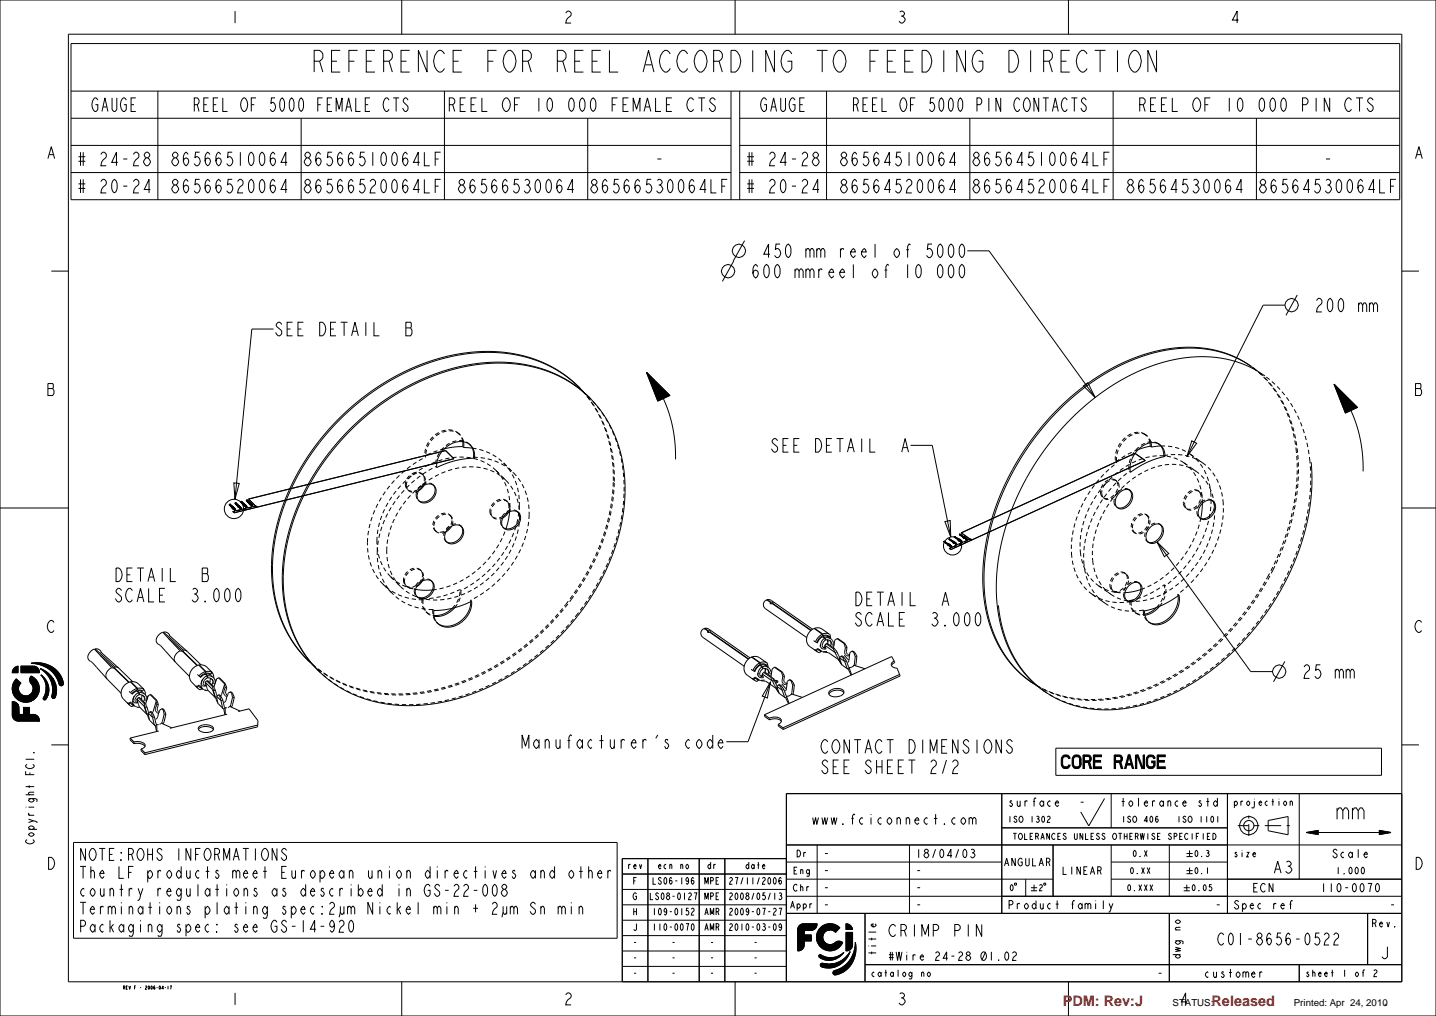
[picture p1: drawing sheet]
<svg xmlns="http://www.w3.org/2000/svg" width="420mm" height="297mm" viewBox="0 0 420 297" stroke-linecap="round" stroke-linejoin="round" font-family="sans-serif">
<defs><g id="words">
<text font-size="8.3" fill="#fff" x="90.6" y="21.1">REFERENCE FOR REEL ACCORDING TO FEEDING DIRECTION</text>
<text font-size="6.5" fill="#fff" x="390.5" y="239.5">mm</text>
<g font-size="5.2" fill="#fff">
<text x="26.5" y="32.6">GAUGE</text>
<text x="56.1" y="32.6">REEL OF 5000 FEMALE CTS</text>
<text x="130.6" y="32.6">REEL OF 10 000 FEMALE CTS</text>
<text x="222.1" y="32.6">GAUGE</text>
<text x="248.9" y="32.6">REEL OF 5000 PIN CONTACTS</text>
<text x="332.6" y="32.6">REEL OF 10 000 PIN CTS</text>
<text x="22.4" y="48.5"># 24-28</text>
<text x="49.7" y="48.5">86566510064</text>
<text x="88.4" y="48.5">86566510064LF</text>
<text x="191.3" y="48.5">-</text>
<text x="217.9" y="48.5"># 24-28</text>
<text x="245.2" y="48.5">86564510064</text>
<text x="284" y="48.5">86564510064LF</text>
<text x="386.8" y="48.5">-</text>
<text x="22.4" y="56.4"># 20-24</text>
<text x="49.7" y="56.4">86566520064</text>
<text x="88.4" y="56.4">86566520064LF</text>
<text x="133.5" y="56.4">86566530064</text>
<text x="172.2" y="56.4">86566530064LF</text>
<text x="217.9" y="56.4"># 20-24</text>
<text x="245.2" y="56.4">86564520064</text>
<text x="284" y="56.4">86564520064LF</text>
<text x="329.1" y="56.4">86564530064</text>
<text x="367.8" y="56.4">86564530064LF</text>
<text x="222.5" y="75.3">450 mm reel of 5000</text>
<text x="219.4" y="81.3">600 mmreel of 10 000</text>
<text x="384.2" y="91.2">200 mm</text>
<text x="80" y="98.2">SEE DETAIL</text>
<text x="118.1" y="98.2">B</text>
<text x="225" y="132.2">SEE DETAIL</text>
<text x="263.1" y="132.2">A</text>
<text x="33.2" y="170">DETAIL</text>
<text x="58.6" y="170">B</text>
<text x="33.2" y="176">SCALE</text>
<text x="55.4" y="176">3.000</text>
<text x="249.5" y="177.1">DETAIL</text>
<text x="274.9" y="177.1">A</text>
<text x="249.5" y="183">SCALE</text>
<text x="271.8" y="183">3.000</text>
<text x="380.5" y="198.3">25 mm</text>
<text x="152.1" y="218.8">Manufacturer's code</text>
<text x="239.7" y="220.2">CONTACT DIMENSIONS</text>
<text x="239.7" y="226.1">SEE SHEET 2/2</text>
<text x="310.4" y="224.7">CORE RANGE</text>
</g>
<g font-size="4.5" fill="#fff">
<text x="67.2" y="6.8">1</text>
<text x="164.7" y="6.8">2</text>
<text x="262.2" y="6.8">3</text>
<text x="359.7" y="6.8">4</text>
<text x="13.4" y="46.4">A</text>
<text x="413.4" y="46.4">A</text>
<text x="13.4" y="115.6">B</text>
<text x="413.4" y="115.6">B</text>
<text x="13.4" y="184.9">C</text>
<text x="413.4" y="184.9">C</text>
<text x="22.9" y="251.5">NOTE:ROHS INFORMATIONS</text>
<text x="13.4" y="254.1">D</text>
<text x="22.9" y="256.8">The LF products meet European union directives and other</text>
<text x="373" y="255.2">A3</text>
<text x="413.4" y="254.1">D</text>
<text x="22.9" y="262">country regulations as described in GS-22-008</text>
<text x="22.9" y="267.3">Terminations plating spec:2µm Nickel min + 2µm Sn min</text>
<text x="22.9" y="272.5">Packaging spec: see GS-14-920</text>
<text x="259.6" y="273.8">CRIMP PIN</text>
<text x="355.8" y="276.3">C01-8656-0522</text>
<text x="403.4" y="280.3">J</text>
<text x="67.2" y="293.8">1</text>
<text x="164.7" y="293.8">2</text>
<text x="262.2" y="293.8">3</text>
<text x="344.9" y="293.8">4</text>
</g>
<g font-size="4.2" fill="#f00">
<text x="310.8" y="294.2">PDM: Rev:J</text>
<text x="354.3" y="294.2">Released</text>
<text x="404.7" y="294.2">.</text>
</g>
<text font-size="3.9" fill="#fff" x="237.2" y="241">www.fciconnect.com</text>
<g font-size="3.3" fill="#fff">
<text x="294.6" y="235.8">surface</text>
<text x="315.4" y="235.8">-</text>
<text x="327.4" y="235.8">tolerance std</text>
<text x="10" y="247" transform="rotate(-90 10 247)">Copyright FCI.</text>
<text x="240.6" y="250.7">-</text>
<text x="267.6" y="250.7">18/04/03</text>
<text x="389.4" y="250.7">Scale</text>
<text x="240.6" y="255.8">-</text>
<text x="267.6" y="255.8">-</text>
<text x="240.6" y="260.8">-</text>
<text x="267.6" y="260.8">-</text>
<text x="366.1" y="260.8">ECN</text>
<text x="386" y="260.8">I10-0070</text>
<text x="240.6" y="265.7">-</text>
<text x="267.6" y="265.7">-</text>
<text x="294.6" y="265.7">Product family</text>
<text x="355.5" y="265.7">-</text>
<text x="360.6" y="265.7">Spec ref</text>
<text x="406.5" y="265.7">-</text>
<text x="259.6" y="280.7">#Wire 24-28 Ø1.02</text>
<text x="338.5" y="285.7">-</text>
<text x="352" y="285.7">customer</text>
</g>
<g font-size="2.9" fill="#fff">
<text x="293.4" y="253.1">ANGULAR</text>
<text x="310.4" y="255.6">LINEAR</text>
<text x="400.9" y="271">Rev.</text>
<text x="256.3" y="279.6" transform="rotate(-90 256.3 279.6)">title</text>
<text x="345.3" y="280.6" transform="rotate(-90 345.3 280.6)">dwg no</text>
</g>
<g font-size="2.8">
<text x="343" y="294.2">STATUS:</text>
<text x="378.4" y="294.2">Printed: Apr 24, 2010</text>
</g>
<g font-size="2.6" fill="#fff">
<text x="360.6" y="235.5">projection</text>
<text x="232.7" y="250.5">Dr</text>
<text x="360.6" y="250.5">size</text>
<text x="183.4" y="254">rev</text>
<text x="192.2" y="254">ecn no</text>
<text x="206.7" y="254">dr</text>
<text x="217.8" y="254">date</text>
<text x="231.8" y="255.5">Eng</text>
<text x="390.5" y="255.5">1.000</text>
<text x="184.9" y="258.5">F</text>
<text x="184.9" y="263">G</text>
<text x="189.8" y="263">LS08-0127</text>
<text x="190.6" y="258.5">LS06-196</text>
<text x="205.8" y="258.5">MPE</text>
<text x="205.8" y="263">MPE</text>
<text x="213" y="258.5">27/11/2006</text>
<text x="213" y="263">2008/05/13</text>
<text x="231.8" y="260.5">Chr</text>
<text x="184.9" y="267.5">H</text>
<text x="190.6" y="267.5">I09-0152</text>
<text x="205.8" y="267.5">AMR</text>
<text x="213" y="267.5">2009-07-27</text>
<text x="230.9" y="265.5">Appr</text>
<text x="184.9" y="272">J</text>
<text x="190.6" y="272">I10-0070</text>
<text x="205.8" y="272">AMR</text>
<text x="213" y="272">2010-03-09</text>
<text x="184.9" y="276.5">-</text>
<text x="184.9" y="281">-</text>
<text x="196.2" y="276.5">-</text>
<text x="196.2" y="281">-</text>
<text x="207.4" y="276.5">-</text>
<text x="207.4" y="281">-</text>
<text x="220.2" y="276.5">-</text>
<text x="220.2" y="281">-</text>
<text x="184.9" y="285.5">-</text>
<text x="196.2" y="285.5">-</text>
<text x="207.4" y="285.5">-</text>
<text x="220.2" y="285.5">-</text>
<text x="254.6" y="285.5">catalog no</text>
<text x="381.6" y="285.5">sheet</text>
<text x="392.4" y="285.5">1 of</text>
<text x="401.4" y="285.5">2</text>
</g>
<g font-size="2.3" fill="#fff">
<text x="294.6" y="240.4">ISO 1302</text>
<text x="296" y="245.4">TOLERANCES UNLESS OTHERWISE SPECIFIED</text>
<text x="327.8" y="240.4">ISO 406</text>
<text x="344" y="240.4">ISO 1101</text>
<text x="331.1" y="250.4">0.X</text>
<text x="349.1" y="250.4">0.3</text>
<text x="330.3" y="255.4">0.XX</text>
<text x="349.1" y="255.4">0.1</text>
<text x="295.1" y="260.4">0</text>
<text x="303.6" y="260.4">2</text>
<text x="329.4" y="260.4">0.XXX</text>
<text x="348.3" y="260.4">0.05</text>
</g>
<text font-size="1.3" fill="#fff" x="35.9" y="289.2">REV F - 2006-04-17</text>
</g></defs>
<g fill="none" stroke="#000" stroke-width=".29">
<path d="M0 0h420v297h-420zM117.5 0v10M215 0v10M312.5 0v10M20 10h390v277h-390zM20.8 12.7h388.6v45.7h-388.6zM68.8 3.3v3.4M91.9 17.9h1.6l.9-1.1v-1l-.9-1.1h-1.6v6.4M93.5 17.9l.9 3.2M97 17.9h1.6M99.5 14.7h-2.5v6.4h2.5M102 17.9h1.6"/>
<path d="M104.6 14.7h-2.6v6.4M107.1 17.9h1.6M109.7 14.7h-2.6v6.4h2.6M112.2 17.9h1.6l.9-1.1v-1l-.9-1.1h-1.6v6.4M113.8 17.9l.9 3.2M117.3 17.9h1.6M119.8 14.7h-2.5v6.4h2.5M124.9 14.7v6.4l-2.5-6.4v6.4M130 15.8l-1-1.1a2.09 2.09 0 0 0-1.9 1.6 3.9 3.9 0 0 0 1.3 4.8h.6l1-1.1M132.5 17.9h1.6M135.1 14.7h-2.6v6.4h2.6M142.7 17.9h1.6"/>
<path d="M145.2 14.7h-2.5v6.4M148.1 15.3l.6-.6a2.09 2.09 0 0 1 1.9 1.6 3.9 3.9 0 0 1-1.2 4.8 2.09 2.09 0 0 1-1.9-1.6 4.2 4.2 0 0 1 .6-4.2zM152.8 17.9h1.6l1-1.1v-1l-1-1.1h-1.6v6.4M154.4 17.9l1 3.2M163 17.9h1.6l.9-1.1v-1l-.9-1.1h-1.6v6.4M164.6 17.9l.9 3.2M165.5 3.8l.6-.5h.3l.6 .5a1.35 1.35 0 0 1-.9 1.5l-.6 1.4h1.5M168.1 17.9h1.6M170.6 14.7h-2.5v6.4h2.5M173.2 17.9h1.6M175.7 14.7h-2.5v6.4h2.5M178.2 14.7v6.4h2.6"/>
<path d="M188.7 19h1.9M196 15.8l-.9-1.1a2.09 2.09 0 0 0-1.9 1.6 3.9 3.9 0 0 0 1.2 4.8h.7l.9-1.1M201.1 15.8l-.9-1.1a2.09 2.09 0 0 0-1.9 1.6 3.9 3.9 0 0 0 1.2 4.8h.7l.9-1.1M204 15.3l.6-.6a2.09 2.09 0 0 1 1.9 1.6 3.9 3.9 0 0 1-1.3 4.8 2.09 2.09 0 0 1-1.9-1.6 4.2 4.2 0 0 1 .7-4.2zM208.7 17.9h1.6l1-1.1v-1l-1-1.1h-1.6v6.4M210.3 17.9l1 3.2M213.8 14.7a2.18 2.18 0 0 1 2.5 1.6 3.9 3.9 0 0 1-1.2 4.8h-1.3zM220.2 14.7v6.4M226.5 14.7v6.4l-2.5-6.4v6.4M231.6 15.8l-1-1.1a2.09 2.09 0 0 0-1.9 1.6 3.9 3.9 0 0 0 1.3 4.8h.6l1-1.1v-2.1h-1.3M238.9 14.7h3.2M240.5 14.7v6.4"/>
<path d="M244.6 15.3l.6-.6a2.09 2.09 0 0 1 1.9 1.6 3.9 3.9 0 0 1-1.2 4.8 2.09 2.09 0 0 1-1.9-1.6 4.2 4.2 0 0 1 .6-4.2zM254.4 17.9h1.6M257 14.7h-2.6v6.4M259.5 17.9h1.6M262.1 14.7h-2.6v6.4h2.6M263.2 3.5l.4-.2a.85 .85 0 0 1 .9 .8l-.6 .6a.99 .99 0 0 1 .8 1.4 .99 .99 0 0 1-1.5 .4l-.2-.3M263.6 4.7h.3M264.6 17.9h1.6M267.1 14.7h-2.5v6.4h2.5M269.7 14.7a2.18 2.18 0 0 1 2.5 1.6 3.9 3.9 0 0 1-1.2 4.8h-1.3zM276 14.7v6.4M282.4 14.7v6.4l-2.6-6.4v6.4"/>
<path d="M287.5 15.8l-1-1.1a2.09 2.09 0 0 0-1.9 1.6 3.9 3.9 0 0 0 1.3 4.8h.6l1-1.1v-2.1h-1.3M295.1 14.7a2.18 2.18 0 0 1 2.5 1.6 3.9 3.9 0 0 1-1.2 4.8h-1.3zM301.4 14.7v6.4M305.2 17.9h1.6l1-1.1v-1l-1-1.1h-1.6v6.4M306.8 17.9l1 3.2M310.3 17.9h1.6M312.9 14.7h-2.6v6.4h2.6M317.9 15.8l-.9-1.1a2.09 2.09 0 0 0-1.9 1.6 3.9 3.9 0 0 0 1.3 4.8h.6l.9-1.1M320.2 14.7h3.1M321.8 14.7v6.4M326.8 14.7v6.4M331 15.3l.6-.6a2.09 2.09 0 0 1 1.9 1.6 3.9 3.9 0 0 1-1.3 4.8 2.09 2.09 0 0 1-1.9-1.6 4.2 4.2 0 0 1 .7-4.2z"/>
<path d="M338.3 14.7v6.4l-2.6-6.4v6.4M362.2 5.9h-1.7l1.3-2.6v3.4M20.8 26.6h388.6M20.8 34.6h193M28.6 29.3l-.5-.7a1.2 1.2 0 0 0-1.1 1 2.66 2.66 0 0 0 .7 3h.4l.5-.7v-1.3h-.7M29.8 32.6l.9-4 .9 4M30.2 31.3h1M32.8 28.6v3.3l.5 .7h.3l.6-.7v-3.3M36.9 29.3l-.5-.7a1.2 1.2 0 0 0-1 1 2.66 2.66 0 0 0 .7 3h.3l.5-.7v-1.3h-.7M38.3 30.6h.9M39.7 28.6h-1.4v4h1.4M46.2 26.6v31.8"/>
<path d="M56.8 30.6h.9a1.15 1.15 0 0 0 0-2h-.9v4M57.7 30.6l.5 2M59.6 30.6h.9M61 28.6h-1.4v4h1.4M62.4 30.6h.8M63.8 28.6h-1.4v4h1.4M65.2 28.6v4h1.3M70.9 28.9l.3-.3a1.2 1.2 0 0 1 1.1 1 2.66 2.66 0 0 1-.7 3 1.2 1.2 0 0 1-1.1-1 2.87 2.87 0 0 1 .4-2.7zM73.5 30.6h.9M74.9 28.6h-1.4v4M80.4 28.6h-1l-.2 1.7 .4-.4a1.36 1.36 0 0 1 1 1.4 1.36 1.36 0 0 1-1 1.3l-.6-.7M82.2 28.9l.3-.3a2.94 2.94 0 0 1 0 4 3.1 3.1 0 0 1-.3-3.7z"/>
<path d="M85 28.9l.3-.3a2.94 2.94 0 0 1 0 4 3.1 3.1 0 0 1-.3-3.7zM87.7 28.9l.4-.3a2.94 2.94 0 0 1 0 4 3.1 3.1 0 0 1-.4-3.7zM88.1 34.6v23.8M92.9 30.6h.9M94.3 28.6h-1.4v4M95.7 30.6h.9M97.1 28.6h-1.4v4h1.4M98.3 32.6v-4l.9 3.3 .9-3.3v4M101.1 32.6l.9-4 .8 4M101.4 31.3h1.1M104.1 28.6v4h1.3M106.8 30.6h.9"/>
<path d="M108.2 28.6h-1.4v4h1.4M113.8 29.3l-.5-.7a1.2 1.2 0 0 0-1.1 1 2.66 2.66 0 0 0 .7 3h.4l.5-.7M115 28.6h1.7M115.9 28.6v4M119.3 29.3l-.5-.7a.86 .86 0 0 0-.9 .7 .86 .86 0 0 0 .6 1 1.2 1.2 0 0 1 .8 1.1 1.2 1.2 0 0 1-.8 1.2l-.7-1M130 26.6v31.8M131.4 30.6h1l.6-.7v-.6l-.6-.7h-1v4M132.4 30.6l.6 2M134.6 30.6h1M136.2 28.6h-1.6v4h1.6M137.8 30.6h1M139.4 28.6h-1.6v4h1.6"/>
<path d="M140.9 28.6v4h1.6M147.5 28.9l.4-.3a1.31 1.31 0 0 1 1.2 1 2.47 2.47 0 0 1-.8 3 1.3 1.3 0 0 1-1.2-1 2.6 2.6 0 0 1 .4-2.7zM150.5 30.6h1M152.1 28.6h-1.6v4M157.6 28.6v4M160.4 28.9l.4-.3a2.68 2.68 0 0 1 0 4 2.81 2.81 0 0 1-.4-3.7zM166.7 28.9l.4-.3a2.68 2.68 0 0 1 0 4 2.81 2.81 0 0 1-.4-3.7zM169.9 28.9l.4-.3a2.68 2.68 0 0 1 0 4 2.81 2.81 0 0 1-.4-3.7zM171.9 34.6v23.8M173.1 28.9l.4-.3a2.68 2.68 0 0 1 0 4 2.81 2.81 0 0 1-.4-3.7zM179 30.6h1M180.6 28.6h-1.6v4"/>
<path d="M182.2 30.6h1M183.8 28.6h-1.6v4h1.6M185.2 32.6v-4l1 3.3 1-3.3v4M188.1 21.1l1.6-6.4 1.6 6.4M188.4 32.6l1-4 1 4M188.8 31.3h1.2M191.7 28.6v4h1.6M194.9 30.6h1M196.5 28.6h-1.6v4h1.6M202.9 29.3l-.6-.7a1.31 1.31 0 0 0-1.2 1 2.47 2.47 0 0 0 .8 3h.4l.6-.7M204.2 28.6h2M205.2 28.6v4"/>
<path d="M209.2 29.3l-.6-.7a.91 .91 0 0 0-1 1l.6 .7a1.39 1.39 0 0 1 .8 2l-.4 .3a1.3 1.3 0 0 1-1.2-1M213.8 26.6v31.8M216.3 34.6h193.1M216.3 26.6v31.8M224.2 29.3l-.5-.7a1.2 1.2 0 0 0-1.1 1 2.66 2.66 0 0 0 .7 3h.4l.5-.7v-1.3h-.7M225.4 32.6l.9-4 .8 4M225.7 31.3h1.1M228.4 28.6v3.3l.5 .7h.3l.5-.7v-3.3M232.5 29.3l-.5-.7a1.2 1.2 0 0 0-1 1 2.66 2.66 0 0 0 .7 3h.3l.5-.7v-1.3h-.7M233.9 30.6h.9M235.3 28.6h-1.4v4h1.4M241.7 26.6v31.8"/>
<path d="M249.6 30.6h.9a1.15 1.15 0 0 0 0-2h-.9v4M250.5 30.6l.5 2M252.4 30.6h.9M253.8 28.6h-1.4v4h1.4M255.2 30.6h.8M256.6 28.6h-1.4v4h1.4M258 28.6v4h1.3M263.7 28.9l.3-.3a1.2 1.2 0 0 1 1.1 1 2.66 2.66 0 0 1-.7 3 1.2 1.2 0 0 1-1.1-1 2.87 2.87 0 0 1 .4-2.7zM266.3 30.6h.9M267.7 28.6h-1.4v4M273.2 28.6h-1l-.2 1.7 .4-.4a1.36 1.36 0 0 1 1 1.4 1.36 1.36 0 0 1-1 1.3l-.5-.7M275 28.9l.3-.3a2.94 2.94 0 0 1 0 4 3.1 3.1 0 0 1-.3-3.7z"/>
<path d="M277.8 28.9l.3-.3a2.94 2.94 0 0 1 0 4 3.1 3.1 0 0 1-.3-3.7zM280.5 28.9l.4-.3a2.94 2.94 0 0 1 0 4 3.1 3.1 0 0 1-.4-3.7zM283.7 34.6v23.8M285.7 30.6h.9a1.15 1.15 0 0 0 0-2h-.9v4M289.2 28.6v4M292.7 28.6v4l-1.4-4v4M298.2 29.3l-.5-.7a1.2 1.2 0 0 0-1 1 2.66 2.66 0 0 0 .7 3h.3l.5-.7M299.8 28.9l.4-.3a1.2 1.2 0 0 1 1 1 2.66 2.66 0 0 1-.7 3 1.2 1.2 0 0 1-1-1 2.87 2.87 0 0 1 .3-2.7zM303.8 28.6v4l-1.4-4v4M305 28.6h1.8M305.9 28.6v4M307.8 32.6l.9-4 .8 4"/>
<path d="M308.1 31.3h1.1M312.1 29.3l-.5-.7a1.2 1.2 0 0 0-1 1 2.66 2.66 0 0 0 .7 3h.3l.5-.7M313.3 28.6h1.8M314.2 28.6v4M317.7 29.3l-.5-.7a.86 .86 0 0 0-.9 .7 .86 .86 0 0 0 .5 1 1.2 1.2 0 0 1 .9 1.1 1.2 1.2 0 0 1-.9 1.2l-.7-1M325.6 26.6v31.8M333.3 30.6h1l.6-.7v-.6l-.6-.7h-1v4M334.3 30.6l.6 2M336.5 30.6h1M338.1 28.6h-1.6v4h1.6M339.7 30.6h1M341.3 28.6h-1.6v4h1.6"/>
<path d="M342.9 28.6v4h1.6M349.4 28.9l.4-.3a1.31 1.31 0 0 1 1.2 1 2.47 2.47 0 0 1-.8 3 1.3 1.3 0 0 1-1.2-1 2.6 2.6 0 0 1 .4-2.7zM352.4 30.6h1M354 28.6h-1.6v4M359.5 28.6v4M362.3 28.9l.4-.3a2.68 2.68 0 0 1 0 4 2.81 2.81 0 0 1-.4-3.7zM367.5 34.6v23.8M368.7 28.9l.4-.3a2.68 2.68 0 0 1 0 4 2.81 2.81 0 0 1-.4-3.7zM371.8 28.9l.4-.3a2.68 2.68 0 0 1 0 4 2.81 2.81 0 0 1-.4-3.7zM375 28.9l.4-.3a2.68 2.68 0 0 1 0 4 2.81 2.81 0 0 1-.4-3.7zM381 30.6h1l.6-.7v-.6l-.6-.7h-1v4M384.9 28.6v4"/>
<path d="M388.9 28.6v4l-1.6-4v4M395.3 29.3l-.6-.7a1.31 1.31 0 0 0-1.2 1 2.47 2.47 0 0 0 .8 3h.4l.6-.7M396.6 28.6h2M397.6 28.6v4M401.6 29.3l-.6-.7a.91 .91 0 0 0-1 1l.6 .7a1.39 1.39 0 0 1 .8 2l-.4 .3a1.3 1.3 0 0 1-1.2-1M14 46.4l1-3.5 1 3.5M14.4 45.2h1.2M20.8 42.5h193M20.8 50.4h193M23 47.1h1.9M23 45.8h1.9M23 55.1h1.9"/>
<path d="M23 53.8h1.9M23.5 44.5v4M23.5 52.4v4M24.3 44.5v4M24.3 52.4v4M29.5 45.2l.6-.7h.4l.6 .7a1.54 1.54 0 0 1-1 1.6l-.4 .7-.2 1h1.6M29.5 53.1l.6-.7h.4l.6 .7a1.54 1.54 0 0 1-1 1.6l-.4 .7-.2 1h1.6M33.1 52.8l.4-.4a2.68 2.68 0 0 1 0 4 2.81 2.81 0 0 1-.4-3.6zM34.5 47.5h-1.8l1.4-3v4M36 46.5h1.2M36 54.4h1.2M39 45.2l.6-.7h.4l.6 .7a1.54 1.54 0 0 1-1 1.6l-.4 .7-.2 1h1.6"/>
<path d="M39 53.1l.6-.7h.4l.6 .7a1.54 1.54 0 0 1-1 1.6l-.4 .7-.2 1h1.6M42.4 46.5l.4-.4a1.16 1.16 0 0 1 1.2 1.2 1.16 1.16 0 0 1-1.2 1.2l-.4-.4a1.04 1.04 0 0 1 0-1.6zM42.8 46.1l-.6-.6a.91 .91 0 0 1 1-1l.6 .7v.3l-.6 .6M44 55.4h-1.8l1.4-3v4M50.7 46.5l.3-.4a1.16 1.16 0 0 1 1.3 1.2 1.16 1.16 0 0 1-1.3 1.2l-.3-.4a1.04 1.04 0 0 1 0-1.6zM50.7 54.4l.3-.3a1.16 1.16 0 0 1 1.3 1.1 1.16 1.16 0 0 1-1.3 1.2l-.3-.3a1.04 1.04 0 0 1 0-1.7zM51 46.1l-.5-.6a.91 .91 0 0 1 .9-1l.6 .7v.3l-.6 .6M51 54.1l-.5-.7a.91 .91 0 0 1 .9-1l.6 .7v.3l-.6 .7M55 45.2l-.6-.7a2.68 2.68 0 0 0 0 4 1.55 1.55 0 0 0 .6-2l-.6-.4-.6 .4-.2 .6M55 53.1l-.6-.7a2.68 2.68 0 0 0 0 4 1.55 1.55 0 0 0 .6-2l-.6-.3-.6 .3-.2 .7M58.4 44.5h-1.2l-.2 1.6 .4-.3a1.33 1.33 0 0 1 1.2 1.3 1.33 1.33 0 0 1-1.2 1.4l-.6-.7M58.4 52.4h-1.2l-.2 1.7 .4-.3a1.33 1.33 0 0 1 1.2 1.3 1.33 1.33 0 0 1-1.2 1.3l-.6-.7"/>
<path d="M61.4 45.2l-.6-.7a2.68 2.68 0 0 0 0 4 1.55 1.55 0 0 0 .6-2l-.6-.4-.6 .4-.2 .6M61.4 53.1l-.6-.7a2.68 2.68 0 0 0 0 4 1.55 1.55 0 0 0 .6-2l-.6-.3-.6 .3-.2 .7M64.5 45.2l-.6-.7a2.68 2.68 0 0 0 0 4 1.55 1.55 0 0 0 .6-2l-.6-.4-.5 .4-.2 .6M64.5 53.1l-.6-.7a2.68 2.68 0 0 0 0 4 1.55 1.55 0 0 0 .6-2l-.6-.3-.5 .3-.2 .7M67.9 44.5h-1.2l-.2 1.6 .4-.3a1.33 1.33 0 0 1 1.2 1.3 1.33 1.33 0 0 1-1.2 1.4l-.6-.7M67.9 52.4h-1.2l-.2 1.7 .4-.3a1.33 1.33 0 0 1 1.2 1.3 1.33 1.33 0 0 1-1.2 1.3l-.6-.7M69.5 53.1l.6-.7h.4l.6 .7a1.54 1.54 0 0 1-1 1.6l-.4 .7-.2 1h1.6M70.3 44.5v4M73.1 44.8l.4-.3a2.68 2.68 0 0 1 0 4 2.81 2.81 0 0 1-.4-3.7zM73.1 52.8l.4-.4a2.68 2.68 0 0 1 0 4 2.81 2.81 0 0 1-.4-3.6zM76.3 44.8l.3-.3a2.68 2.68 0 0 1 0 4 2.81 2.81 0 0 1-.3-3.7zM76.3 52.8l.3-.4a2.68 2.68 0 0 1 0 4 2.81 2.81 0 0 1-.3-3.6z"/>
<path d="M80.4 45.2l-.6-.7a2.68 2.68 0 0 0 0 4 1.55 1.55 0 0 0 .6-2l-.6-.4-.6 .4-.2 .6M80.4 53.1l-.6-.7a2.68 2.68 0 0 0 0 4 1.55 1.55 0 0 0 .6-2l-.6-.3-.6 .3-.2 .7M84 47.5h-1.8l1.4-3v4M84 55.4h-1.8l1.4-3v4M89.4 46.5l.4-.4a1.16 1.16 0 0 1 1.2 1.2 1.16 1.16 0 0 1-1.2 1.2l-.4-.4a1.04 1.04 0 0 1 0-1.6zM89.4 54.4l.4-.3a1.16 1.16 0 0 1 1.2 1.1 1.16 1.16 0 0 1-1.2 1.2l-.4-.3a1.04 1.04 0 0 1 0-1.7zM89.8 46.1l-.6-.6a.91 .91 0 0 1 1-1l.6 .7v.3l-.6 .6M89.8 54.1l-.6-.7a.91 .91 0 0 1 1-1l.6 .7v.3l-.6 .7M93.8 45.2l-.6-.7a2.68 2.68 0 0 0 0 4 1.55 1.55 0 0 0 .6-2l-.6-.4-.6 .4-.2 .6M93.8 53.1l-.6-.7a2.68 2.68 0 0 0 0 4 1.55 1.55 0 0 0 .6-2l-.6-.3-.6 .3-.2 .7M97.1 44.5h-1.2l-.2 1.6 .4-.3a1.33 1.33 0 0 1 1.2 1.3 1.33 1.33 0 0 1-1.2 1.4l-.6-.7M97.1 52.4h-1.2l-.2 1.7 .4-.3a1.33 1.33 0 0 1 1.2 1.3 1.33 1.33 0 0 1-1.2 1.3l-.6-.7"/>
<path d="M100.1 45.2l-.6-.7a2.68 2.68 0 0 0 0 4 1.55 1.55 0 0 0 .6-2l-.6-.4-.6 .4-.2 .6M100.1 53.1l-.6-.7a2.68 2.68 0 0 0 0 4 1.55 1.55 0 0 0 .6-2l-.6-.3-.6 .3-.2 .7M103.3 45.2l-.6-.7a2.68 2.68 0 0 0 0 4 1.55 1.55 0 0 0 .6-2l-.6-.4-.6 .4-.2 .6M103.3 53.1l-.6-.7a2.68 2.68 0 0 0 0 4 1.55 1.55 0 0 0 .6-2l-.6-.3-.6 .3-.2 .7M106.7 44.5h-1.2l-.2 1.6 .4-.3a1.33 1.33 0 0 1 1.1 1.3 1.33 1.33 0 0 1-1.1 1.4l-.6-.7M106.7 52.4h-1.2l-.2 1.7 .4-.3a1.33 1.33 0 0 1 1.1 1.3 1.33 1.33 0 0 1-1.1 1.3l-.6-.7M108.2 53.1l.6-.7h.4l.6 .7a1.54 1.54 0 0 1-1 1.6l-.4 .7-.2 1h1.6M109 44.5v4M111.8 44.8l.4-.3a2.68 2.68 0 0 1 0 4 2.81 2.81 0 0 1-.4-3.7zM111.8 52.8l.4-.4a2.68 2.68 0 0 1 0 4 2.81 2.81 0 0 1-.4-3.6zM115 44.8l.4-.3a2.68 2.68 0 0 1 0 4 2.81 2.81 0 0 1-.4-3.7zM115 52.8l.4-.4a2.68 2.68 0 0 1 0 4 2.81 2.81 0 0 1-.4-3.6z"/>
<path d="M119.2 45.2l-.6-.7a2.68 2.68 0 0 0 0 4 1.55 1.55 0 0 0 .6-2l-.6-.4-.6 .4-.2 .6M119.2 53.1l-.6-.7a2.68 2.68 0 0 0 0 4 1.55 1.55 0 0 0 .6-2l-.6-.3-.6 .3-.2 .7M122.7 47.5h-1.8l1.4-3v4M122.7 55.4h-1.8l1.4-3v4M124.1 44.5v4h1.6M124.1 52.4v4h1.6M127.3 46.5h1M127.3 54.4h1M128.9 44.5h-1.6v4M128.9 52.4h-1.6v4M134.5 54.4l.4-.3a1.16 1.16 0 0 1 1.2 1.1 1.16 1.16 0 0 1-1.2 1.2l-.4-.3a1.04 1.04 0 0 1 0-1.7zM134.9 54.1l-.6-.7a.91 .91 0 0 1 1-1l.6 .7v.3l-.6 .7"/>
<path d="M138.8 53.1l-.6-.7a2.68 2.68 0 0 0 0 4 1.55 1.55 0 0 0 .6-2l-.6-.3-.6 .3-.2 .7M142.2 52.4h-1.2l-.2 1.7 .4-.3a1.33 1.33 0 0 1 1.2 1.3 1.33 1.33 0 0 1-1.2 1.3l-.6-.7M145.2 53.1l-.6-.7a2.68 2.68 0 0 0 0 4 1.55 1.55 0 0 0 .6-2l-.6-.3-.6 .3-.2 .7M148.4 53.1l-.6-.7a2.68 2.68 0 0 0 0 4 1.55 1.55 0 0 0 .6-2l-.6-.3-.6 .3-.2 .7M151.7 52.4h-1.2l-.2 1.7 .4-.3a1.33 1.33 0 0 1 1.2 1.3 1.33 1.33 0 0 1-1.2 1.3l-.6-.7M153.5 52.8l.4-.4a.91 .91 0 0 1 1 1l-.6 .7a1.19 1.19 0 0 1 .8 1.3 1.19 1.19 0 0 1-1.2 1l-.6-.7M153.9 54.1h.4M156.9 52.8l.4-.4a2.68 2.68 0 0 1 0 4 2.81 2.81 0 0 1-.4-3.6zM160.1 52.8l.4-.4a2.68 2.68 0 0 1 0 4 2.81 2.81 0 0 1-.4-3.6zM164.2 53.1l-.6-.7a2.68 2.68 0 0 0 0 4 1.55 1.55 0 0 0 .6-2l-.6-.3-.6 .3-.2 .7M167.8 55.4h-1.8l1.4-3v4M173.2 54.4l.4-.3a1.16 1.16 0 0 1 1.2 1.1 1.16 1.16 0 0 1-1.2 1.2l-.4-.3a1.04 1.04 0 0 1 0-1.7z"/>
<path d="M173.6 54.1l-.6-.7a.91 .91 0 0 1 1-1l.6 .7v.3l-.6 .7M177.6 53.1l-.6-.7a2.68 2.68 0 0 0 0 4 1.55 1.55 0 0 0 .6-2l-.6-.3-.6 .3-.2 .7M180.9 52.4h-1.1l-.2 1.7 .4-.3a1.33 1.33 0 0 1 1.1 1.3 1.33 1.33 0 0 1-1.1 1.3l-.6-.7M183.9 53.1l-.6-.7a2.68 2.68 0 0 0 0 4 1.55 1.55 0 0 0 .6-2l-.6-.3-.6 .3-.2 .7M187.1 53.1l-.6-.7a2.68 2.68 0 0 0 0 4 1.55 1.55 0 0 0 .6-2l-.6-.3-.6 .3-.2 .7M190.5 52.4h-1.2l-.2 1.7 .4-.3a1.33 1.33 0 0 1 1.2 1.3 1.33 1.33 0 0 1-1.2 1.3l-.6-.7M192.3 52.8l.4-.4a.91 .91 0 0 1 .9 1l-.5 .7a1.19 1.19 0 0 1 .7 1.3 1.19 1.19 0 0 1-1.1 1l-.6-.7M192.3 46.5h1.1M192.7 54.1h.4M195.6 52.8l.4-.4a2.68 2.68 0 0 1 0 4 2.81 2.81 0 0 1-.4-3.6zM198.8 52.8l.4-.4a2.68 2.68 0 0 1 0 4 2.81 2.81 0 0 1-.4-3.6zM203 53.1l-.6-.7a2.68 2.68 0 0 0 0 4 1.55 1.55 0 0 0 .6-2l-.6-.3-.6 .3-.2 .7"/>
<path d="M206.5 55.4h-1.7l1.3-3v4M207.9 52.4v4h1.6M211.1 54.4h1M212.7 52.4h-1.6v4M216.3 42.5h193.1M216.3 50.4h193.1M218.5 47.1h2M218.5 45.8h2M218.5 55.1h2M218.5 53.8h2M219.1 44.5v4M219.1 52.4v4"/>
<path d="M219.9 44.5v4M219.9 52.4v4M225.1 45.2l.6-.7h.4l.6 .7a1.54 1.54 0 0 1-1 1.6l-.4 .7-.2 1h1.6M225.1 53.1l.6-.7h.4l.6 .7a1.54 1.54 0 0 1-1 1.6l-.4 .7-.2 1h1.6M228.7 52.8l.3-.4a2.68 2.68 0 0 1 0 4 2.81 2.81 0 0 1-.3-3.6zM230 47.5h-1.7l1.3-3v4M231.6 46.5h1.2M231.6 54.4h1.2M234.6 45.2l.6-.7h.4l.6 .7a1.54 1.54 0 0 1-1 1.6l-.4 .7-.2 1h1.6M234.6 53.1l.6-.7h.4l.6 .7a1.54 1.54 0 0 1-1 1.6l-.4 .7-.2 1h1.6M238 46.5l.4-.4a1.16 1.16 0 0 1 1.2 1.2 1.16 1.16 0 0 1-1.2 1.2l-.4-.4a1.04 1.04 0 0 1 0-1.6zM238.4 46.1l-.6-.6a.91 .91 0 0 1 1-1l.6 .7v.3l-.6 .6"/>
<path d="M239.6 55.4h-1.8l1.4-3v4M246.2 46.5l.4-.4a1.16 1.16 0 0 1 1.2 1.2 1.16 1.16 0 0 1-1.2 1.2l-.4-.4a1.04 1.04 0 0 1 0-1.6zM246.2 54.4l.4-.3a1.16 1.16 0 0 1 1.2 1.1 1.16 1.16 0 0 1-1.2 1.2l-.4-.3a1.04 1.04 0 0 1 0-1.7zM246.6 46.1l-.6-.6a.91 .91 0 0 1 1-1l.6 .7v.3l-.6 .6M246.6 54.1l-.6-.7a.91 .91 0 0 1 1-1l.6 .7v.3l-.6 .7M250.6 45.2l-.6-.7a2.68 2.68 0 0 0 0 4 1.55 1.55 0 0 0 .6-2l-.6-.4-.6 .4-.2 .6M250.6 53.1l-.6-.7a2.68 2.68 0 0 0 0 4 1.55 1.55 0 0 0 .6-2l-.6-.3-.6 .3-.2 .7M254 44.5h-1.2l-.2 1.6 .4-.3a1.33 1.33 0 0 1 1.2 1.3 1.33 1.33 0 0 1-1.2 1.4l-.6-.7M254 52.4h-1.2l-.2 1.7 .4-.3a1.33 1.33 0 0 1 1.2 1.3 1.33 1.33 0 0 1-1.2 1.3l-.6-.7M256.9 45.2l-.5-.7a2.68 2.68 0 0 0 0 4 1.55 1.55 0 0 0 .5-2l-.5-.4-.6 .4-.2 .6M256.9 53.1l-.5-.7a2.68 2.68 0 0 0 0 4 1.55 1.55 0 0 0 .5-2l-.5-.3-.6 .3-.2 .7M260.5 47.5h-1.8l1.4-3v4"/>
<path d="M260.5 55.4h-1.8l1.4-3v4M263.5 44.5h-1.2l-.2 1.6 .4-.3a1.33 1.33 0 0 1 1.2 1.3 1.33 1.33 0 0 1-1.2 1.4l-.6-.7M263.5 52.4h-1.2l-.2 1.7 .4-.3a1.33 1.33 0 0 1 1.2 1.3 1.33 1.33 0 0 1-1.2 1.3l-.6-.7M265.1 53.1l.6-.7h.4l.6 .7a1.54 1.54 0 0 1-1 1.6l-.4 .7-.2 1h1.6M265.9 44.5v4M268.7 44.8l.4-.3a2.68 2.68 0 0 1 0 4 2.81 2.81 0 0 1-.4-3.7zM268.7 52.8l.4-.4a2.68 2.68 0 0 1 0 4 2.81 2.81 0 0 1-.4-3.6zM271.8 44.8l.4-.3a2.68 2.68 0 0 1 0 4 2.81 2.81 0 0 1-.4-3.7zM271.8 52.8l.4-.4a2.68 2.68 0 0 1 0 4 2.81 2.81 0 0 1-.4-3.6zM276 45.2l-.6-.7a2.68 2.68 0 0 0 0 4 1.55 1.55 0 0 0 .6-2l-.6-.4-.6 .4-.2 .6M276 53.1l-.6-.7a2.68 2.68 0 0 0 0 4 1.55 1.55 0 0 0 .6-2l-.6-.3-.6 .3-.2 .7M279.6 47.5h-1.8l1.4-3v4"/>
<path d="M279.6 55.4h-1.8l1.4-3v4M285 46.5l.4-.4a1.16 1.16 0 0 1 1.2 1.2 1.16 1.16 0 0 1-1.2 1.2l-.4-.4a1.04 1.04 0 0 1 0-1.6zM285 54.4l.4-.3a1.16 1.16 0 0 1 1.2 1.1 1.16 1.16 0 0 1-1.2 1.2l-.4-.3a1.04 1.04 0 0 1 0-1.7zM285.4 46.1l-.6-.6a.91 .91 0 0 1 1-1l.6 .7v.3l-.6 .6M285.4 54.1l-.6-.7a.91 .91 0 0 1 1-1l.6 .7v.3l-.6 .7M289.3 45.2l-.6-.7a2.68 2.68 0 0 0 0 4 1.55 1.55 0 0 0 .6-2l-.6-.4-.6 .4-.2 .6M289.3 53.1l-.6-.7a2.68 2.68 0 0 0 0 4 1.55 1.55 0 0 0 .6-2l-.6-.3-.6 .3-.2 .7M292.7 44.5h-1.2l-.2 1.6 .4-.3a1.33 1.33 0 0 1 1.2 1.3 1.33 1.33 0 0 1-1.2 1.4l-.6-.7M292.7 52.4h-1.2l-.2 1.7 .4-.3a1.33 1.33 0 0 1 1.2 1.3 1.33 1.33 0 0 1-1.2 1.3l-.6-.7M295.7 45.2l-.6-.7a2.68 2.68 0 0 0 0 4 1.55 1.55 0 0 0 .6-2l-.6-.4-.6 .4-.2 .6M295.7 53.1l-.6-.7a2.68 2.68 0 0 0 0 4 1.55 1.55 0 0 0 .6-2l-.6-.3-.6 .3-.2 .7M299.3 47.5h-1.8l1.4-3v4"/>
<path d="M299.3 55.4h-1.8l1.4-3v4M302.2 44.5h-1.2l-.2 1.6 .4-.3a1.33 1.33 0 0 1 1.2 1.3 1.33 1.33 0 0 1-1.2 1.4l-.6-.7M302.2 52.4h-1.2l-.2 1.7 .4-.3a1.33 1.33 0 0 1 1.2 1.3 1.33 1.33 0 0 1-1.2 1.3l-.6-.7M303.8 53.1l.6-.7h.4l.6 .7a1.54 1.54 0 0 1-1 1.6l-.4 .7-.2 1h1.6M304.6 44.5v4M307.4 44.8l.4-.3a2.68 2.68 0 0 1 0 4 2.81 2.81 0 0 1-.4-3.7zM307.4 52.8l.4-.4a2.68 2.68 0 0 1 0 4 2.81 2.81 0 0 1-.4-3.6zM310.6 44.8l.4-.3a2.68 2.68 0 0 1 0 4 2.81 2.81 0 0 1-.4-3.7zM310.6 52.8l.4-.4a2.68 2.68 0 0 1 0 4 2.81 2.81 0 0 1-.4-3.6zM314.7 45.2l-.6-.7a2.68 2.68 0 0 0 0 4 1.55 1.55 0 0 0 .6-2l-.6-.4-.6 .4-.2 .6M314.7 53.1l-.6-.7a2.68 2.68 0 0 0 0 4 1.55 1.55 0 0 0 .6-2l-.6-.3-.6 .3-.2 .7M318.3 47.5h-1.8l1.4-3v4"/>
<path d="M318.3 55.4h-1.8l1.4-3v4M319.7 44.5v4h1.6M319.7 52.4v4h1.6M322.9 46.5h1M322.9 54.4h1M324.5 44.5h-1.6v4M324.5 52.4h-1.6v4M330.1 54.4l.3-.3a1.16 1.16 0 0 1 1.3 1.1 1.16 1.16 0 0 1-1.3 1.2l-.3-.3a1.04 1.04 0 0 1 0-1.7zM330.4 54.1l-.5-.7a.91 .91 0 0 1 .9-1l.6 .7v.3l-.6 .7M334.4 53.1l-.6-.7a2.68 2.68 0 0 0 0 4 1.55 1.55 0 0 0 .6-2l-.6-.3-.6 .3-.2 .7M337.8 52.4h-1.2l-.2 1.7 .4-.3a1.33 1.33 0 0 1 1.2 1.3 1.33 1.33 0 0 1-1.2 1.3l-.6-.7M340.8 53.1l-.6-.7a2.68 2.68 0 0 0 0 4 1.55 1.55 0 0 0 .6-2l-.6-.3-.6 .3-.2 .7"/>
<path d="M344.3 55.4h-1.7l1.3-3v4M347.3 52.4h-1.2l-.2 1.7 .4-.3a1.33 1.33 0 0 1 1.2 1.3 1.33 1.33 0 0 1-1.2 1.3l-.6-.7M349.1 52.8l.4-.4a.91 .91 0 0 1 1 1l-.6 .7a1.19 1.19 0 0 1 .8 1.3 1.19 1.19 0 0 1-1.2 1l-.6-.7M349.5 54.1h.4M352.5 52.8l.4-.4a2.68 2.68 0 0 1 0 4 2.81 2.81 0 0 1-.4-3.6zM355.7 52.8l.3-.4a2.68 2.68 0 0 1 0 4 2.81 2.81 0 0 1-.3-3.6zM359.8 53.1l-.6-.7a2.68 2.68 0 0 0 0 4 1.55 1.55 0 0 0 .6-2l-.6-.3-.6 .3-.2 .7M363.4 55.4h-1.8l1.4-3v4M368.8 54.4l.4-.3a1.16 1.16 0 0 1 1.2 1.1 1.16 1.16 0 0 1-1.2 1.2l-.4-.3a1.04 1.04 0 0 1 0-1.7zM369.2 54.1l-.6-.7a.91 .91 0 0 1 1-1l.6 .7v.3l-.6 .7M373.2 53.1l-.6-.7a2.68 2.68 0 0 0 0 4 1.55 1.55 0 0 0 .6-2l-.6-.3-.6 .3-.2 .7M376.5 52.4h-1.2l-.2 1.7 .4-.3a1.33 1.33 0 0 1 1.2 1.3 1.33 1.33 0 0 1-1.2 1.3l-.6-.7"/>
<path d="M379.5 53.1l-.6-.7a2.68 2.68 0 0 0 0 4 1.55 1.55 0 0 0 .6-2l-.6-.3-.6 .3-.2 .7M383.1 55.4h-1.8l1.4-3v4M386.1 52.4h-1.2l-.2 1.7 .4-.3a1.33 1.33 0 0 1 1.1 1.3 1.33 1.33 0 0 1-1.1 1.3l-.6-.7M387.8 52.8l.4-.4a.91 .91 0 0 1 1 1l-.6 .7a1.19 1.19 0 0 1 .8 1.3 1.19 1.19 0 0 1-1.2 1l-.6-.7M387.8 46.5h1.2M388.2 54.1h.4M391.2 52.8l.4-.4a2.68 2.68 0 0 1 0 4 2.81 2.81 0 0 1-.4-3.6zM394.4 52.8l.4-.4a2.68 2.68 0 0 1 0 4 2.81 2.81 0 0 1-.4-3.6zM398.6 53.1l-.6-.7a2.68 2.68 0 0 0 0 4 1.55 1.55 0 0 0 .6-2l-.6-.3-.6 .3-.2 .7M402.1 55.4h-1.8l1.4-3v4M403.5 52.4v4h1.6M406.7 54.4h1"/>
<path d="M408.3 52.4h-1.6v4M414 46.4l1-3.5 1 3.5M414.4 45.2h1.2M15 79.3h5M214.6 76.3l-3.3 6M217.8 70.3l-3.3 6M221.6 78l-.6-.7a2.68 2.68 0 0 0 0 4 1.55 1.55 0 0 0 .6-2l-.6-.4-.6 .4-.2 .6M223.8 77.6l.4-.3a2.68 2.68 0 0 1 0 4 2.81 2.81 0 0 1-.4-3.7zM225.2 74.3h-1.8l1.4-3v4M227 77.6l.4-.3a2.68 2.68 0 0 1 0 4 2.81 2.81 0 0 1-.4-3.7zM228.2 71.3h-1.2l-.2 1.7 .4-.3a1.33 1.33 0 0 1 1.2 1.3 1.33 1.33 0 0 1-1.2 1.3l-.6-.7M230.1 71.7l.4-.4a2.68 2.68 0 0 1 0 4 2.81 2.81 0 0 1-.4-3.6z"/>
<path d="M232.5 79.3l.4-.7h.4l.4 .7v2M232.5 78.6v2.7M233.7 79.3l.4-.7h.4l.4 .7v2M235.7 73.3l.4-.6h.4l.4 .6v2M235.7 79.3l.4-.7h.4l.4 .7v2M235.7 72.7v2.6M235.7 78.6v2.7M236.9 73.3l.4-.6h.4l.4 .6v2M236.9 79.3l.4-.7h.4l.4 .7v2M238.9 73.3l.4-.6h.4l.4 .6v2M238.9 72.7v2.6M239.5 78.6v2.7"/>
<path d="M240.1 73.3l.4-.6h.4l.4 .6v2M240.5 78.9l-.2-.3h-.4l-.4 .7M242.4 79.6h1.4l-.2-.7-.4-.3a1.47 1.47 0 0 0-.8 1.3 1.47 1.47 0 0 0 .8 1.4l.6-.7M245.6 79.6h1.4l-.2-.7-.4-.3a1.47 1.47 0 0 0-.8 1.3 1.47 1.47 0 0 0 .8 1.4l.6-.7M245.8 72.7v2.6M246.8 73l-.2-.3h-.4l-.4 .6M248.8 73.7h1.4l-.2-.7-.4-.3a1.47 1.47 0 0 0-.8 1.3 1.47 1.47 0 0 0 .8 1.3l.6-.7M249.6 77.3v4M252 73.7h1.4l-.2-.7-.4-.3a1.47 1.47 0 0 0-.9 1.3 1.47 1.47 0 0 0 .9 1.3l.6-.7M255.5 78.9l.4-.3a1.47 1.47 0 0 1 .9 1.3 1.47 1.47 0 0 1-.9 1.4 1.43 1.43 0 0 1-.4-2.4zM255.9 71.3v4M258.7 78.9h.8"/>
<path d="M259.9 77.6l-.4-.3-.4 .7v3.3M261.9 73l.4-.3a1.47 1.47 0 0 1 .8 1.3 1.47 1.47 0 0 1-.8 1.3 1.43 1.43 0 0 1-.4-2.3zM265.1 73h.8M265.5 77.3v4M266.3 71.7l-.4-.4-.4 .7v3.3M268.2 77.6l.4-.3a2.68 2.68 0 0 1 0 4 2.81 2.81 0 0 1-.4-3.7zM272.6 71.3h-1.2l-.2 1.7 .4-.3a1.33 1.33 0 0 1 1.2 1.3 1.33 1.33 0 0 1-1.2 1.3l-.6-.7M274.6 71.7l.4-.4a2.68 2.68 0 0 1 0 4 2.81 2.81 0 0 1-.4-3.6zM274.6 77.6l.4-.3a2.68 2.68 0 0 1 0 4 2.81 2.81 0 0 1-.4-3.7zM277.8 71.7l.4-.4a2.68 2.68 0 0 1 0 4 2.81 2.81 0 0 1-.4-3.6zM277.8 77.6l.4-.3a2.68 2.68 0 0 1 0 4 2.81 2.81 0 0 1-.4-3.7zM280.9 71.7l.4-.4a2.68 2.68 0 0 1 0 4 2.81 2.81 0 0 1-.4-3.6z"/>
<path d="M280.9 77.6l.4-.3a2.68 2.68 0 0 1 0 4 2.81 2.81 0 0 1-.4-3.7zM282.9 73.3h6.4l31 42.9M410 79.3h5M80 96.2h-6.3l-5 49.8M82.4 94.9l-.6-.7a.91 .91 0 0 0-1 1l.6 .7a1.39 1.39 0 0 1 .8 1.9l-.4 .4a1.3 1.3 0 0 1-1.2-1M84 96.2h1M85.6 94.2h-1.6v4h1.6M87.2 96.2h.9M88.7 94.2h-1.5v4h1.5M93.5 94.2a1.36 1.36 0 0 1 1.6 1 2.47 2.47 0 0 1-.8 3h-.8zM96.7 96.2h1M98.3 94.2h-1.6v4h1.6"/>
<path d="M99.7 94.2h1.9M100.6 94.2v4M102.8 98.2l1-4 1 4M103.2 96.8h1.2M107 94.2v4M109.4 94.2v4h1.6M118.7 94.2h1.4l.2 .3v1l-.2 .4 .4 .6v1l-.4 .7h-1.4zM118.7 95.9h1.4M375.8 89.2h-6.4l-22.3 44.3M379.4 86.2l-3.3 6M385 87.9l.6-.7h.4l.6 .7a1.54 1.54 0 0 1-1 1.6l-.4 .7-.2 1h1.6M388.6 87.5l.4-.3a2.68 2.68 0 0 1 0 4 2.81 2.81 0 0 1-.4-3.7z"/>
<path d="M391.8 87.5l.4-.3a2.68 2.68 0 0 1 0 4 2.81 2.81 0 0 1-.4-3.7zM397.3 89.2l.4-.7h.4l.4 .7v2M397.3 88.5v2.7M398.5 89.2l.4-.7h.4l.4 .7v2M400.5 89.2l.4-.7h.4l.4 .7v2M400.5 88.5v2.7M401.7 89.2l.4-.7h.4l.4 .7v2M14 112.1h1.4l.2 .3-.2 1.2 .4 .6v.8l-.4 .6h-1.4zM14 113.6h1.4M169.3 113.2l-3.1-2.8-3.4-2.4-4.1-2.1-4-1.4-4.6-1.1-4.4-.6-4.6-.1-4.7 .4-5.2 1-4.7 1.3-4.8 1.7-5.1 2.4-4.5 2.6-4.4 2.9-4.6 3.7-3.9 3.6-3.7 3.9-3.3 4.2-3.3 4.8-2.6 4.5-2.2 4.7-2 5.2-1.4 5.2-.9 4.7-.4 5.2 .1 4.5 .6 4.5 1 4.2 1.6 4.4 1.9 3.7 2.3 3.4 2.8 3.3M169.3 113.2l-3.3-2.9-3.4-2.3-4.1-2-4-1.4-4.2-1-4.8-.5h-4.6l-4.7 .4-4.7 .8-5.2 1.5-4.7 1.8-5 2.3-4.6 2.7-4.7 3.2-4.1 3.3-3.9 3.7-3.7 3.9-3.3 4.2-3 4.3-2.8 4.9-2.4 5.1-1.7 4.7-1.4 5.2-.9 4.8-.4 4.6 .1 4.6 .5 4.8 1 4.2 1.5 4 1.8 3.8 2.5 3.7 2.6 3.1M169.3 113.2l1.4 1.5"/>
<path d="M172.5 116.3l2.9 3.3 2.3 3.4 2 4.1 1.5 4 1 4.6 .5 4.5 .1 4.6-.4 4.7-1 5.2-1.3 4.7-1.8 4.8-2.1 4.7-2.6 4.5-3 4.4-3.3 4.2-3.9 4.4-3.9 3.6-4.6 3.7-4.7 3.2-4.6 2.6-4.7 2.2-4.7 1.8-5.2 1.5-4.7 .8-5.2 .5-4.5-.1-4.5-.6-4.2-.9-4-1.5-4.1-2-3.4-2.3-3.2-2.8M172.5 116.3l-3.2-2.8-3.4-2.3-4.1-2-4-1.4-4.3-1-4.4-.6h-5l-4.7 .4-4.7 .9-5.2 1.4-4.8 1.8-4.6 2.2-5 2.8-4.4 3-4.1 3.4-4.3 4-3.7 3.9-3.3 4.2-3 4.4-2.8 5-2.3 5.1-1.8 4.7-1.3 4.8-.8 4.8-.4 5.1 .1 4.6 .5 4.4 1 4.2 1.4 4.1 2.1 4 2.3 3.4 2.9 3.3M172.5 116.3l-3-2.7-3.7-2.5-3.7-1.9-4.3-1.6-4.6-1.1-4.5-.5-4.9-.1-4.7 .4-5.2 1-4.7 1.3-4.7 1.8-5.1 2.4-4.5 2.6-4.7 3.3-4.2 3.3-3.9 3.6-3.6 4-3.6 4.5-2.9 4.4-2.8 4.9-2.2 4.7-1.9 5.1-1.3 4.8-.9 5.1-.3 5.1 .1 4.6 .7 4.7 1 4.2 1.7 4.3 1.9 3.7 2.4 3.3 2.8 3.1M189.1 108.8l6.8 6.8-3.5 1.6zM189.1 108.8a37.7 37.7 0 0 1 8.5 25.5M316.9 112.8l1.3-.9 2.1 4.3zM366 107.1l-3.2-1.9-3.9-1.7-4.1-1.1-4-.5-4.5-.1-4.2 .4-4.4 .9-4.3 1.3-4.4 1.8-4.7 2.4-4.6 2.9-4.1 3.1-4.3 3.7-3.7 3.7-3.4 4-3.2 4.3-2.9 4.5-2.6 4.6-2.4 5.2-1.9 4.9-1.4 4.9-1.2 5.3-.6 5.2-.2 4.7 .3 5 .7 4.3 1.1 4.1 1.6 4.2 1.9 3.5 2.3 3.2 2.9 3.1 3 2.4M366 107.1l-3.5-2.1-3.5-1.6-4.1-1.1-4-.7-4.1-.1-4.6 .4-4.4 .8-4.8 1.5-4.7 1.9-4.4 2.3-4.6 2.9-4.1 3.1-4 3.4-3.7 3.7-3.8 4.4-3.2 4.3-2.9 4.5-2.8 5.1-2.2 4.8-1.9 4.9-1.4 4.9-1.1 5.4-.6 4.8-.2 5.2 .3 4.5 .7 4.4 1.3 4.5 1.5 3.8 2.1 3.9 2.4 3.1 2.6 2.8 3.3 2.6M366 107.1l1.7 1.4M370 109.9l-3.3-2-3.5-1.6-3.8-1.2-4.3-.7-4.4-.1-4.3 .3-4.7 .9-4.3 1.3-4.4 1.7-4.7 2.4-4.6 2.9-4.1 3-4 3.3-4 4.1-3.8 4.4-3.2 4.2-2.9 4.5-2.8 5.1-2.4 5.2-1.8 4.8-1.5 4.9-1.1 5.3-.6 5.3-.1 4.7 .3 4.9 .8 4.3 1.2 4.5 1.6 3.8 2.1 3.8 2.4 3.1 2.6 2.7 3.1 2.4M390.2 112.3l6.8 6.8-3.5 1.6zM414 112.1h1.4l.2 .3-.2 1.2 .4 .6v.8l-.4 .6h-1.4z"/>
<path d="M414 113.6h1.4M129.9 131.3l1.4-1.2 1.6-.7 1.5-.3 1.6 .1 1.2 .6 1 1.1 .5 1.2 .1 1.6a.88 .88 0 0 1-1.2 .3l-5 .8-4.9 1.9 .1-1.4 .4-1.5 .7-1.3zM130.3 131.7l-57.6 14.2M130.3 131.7l2.4 2.4M132.7 134.1h.1M132.7 134.1l-64.3 15.8M135.3 130.5l-2.7 .2-2.6 .5M135.3 130.5l.3 .3M135.3 129.1v1.4M135.6 129.2v1.6M135.6 130.8l2.5 .2M137.5 130.1l.8 1.4 .2 2.2 .3 .3"/>
<path d="M227.4 128.9l-.6-.7a.91 .91 0 0 0-1 1l.6 .7a1.39 1.39 0 0 1 .8 1.9l-.4 .4a1.3 1.3 0 0 1-1.2-1M229 130.2h1M230.6 128.2h-1.6v4h1.6M232.2 130.2h1M233.8 128.2h-1.6v4h1.6M238.5 128.2a1.36 1.36 0 0 1 1.6 1 2.47 2.47 0 0 1-.8 3h-.8zM241.7 130.2h1M243.3 128.2h-1.6v4h1.6M244.7 128.2h2M245.7 128.2v4M247.9 132.2l1-4 .9 4M248.3 130.8h1.1"/>
<path d="M252 128.2v4M254.4 128.2v4h1.6M263.7 132.2l1-4 1 4M264.1 130.8h1.2M266.3 130.2h6.4l5.4 26.8M331.9 132.5l-50.8 23.3M331.9 132.5h.1M331.9 132.5l3.1 2.1M332.9 131.4l1.3-1 1.3-.7 1.4-.3 1.3 .1 1 .5 .9 .9 .5 1.2 .1 1.3-2.5 .7-2.6 1-2.5 1.3-2.5 1.7-.1-1.7 .4-1.8 .8-1.7zM335 134.6l-50.9 23.3M335 134.6h.1M336.3 129.5l.1 .9"/>
<path d="M336.4 130.4l-3.5 1M336.4 130.4l.4 .3M336.6 129.4l.2 1.3M339 129.9l.9 1.2 .5 2.1 .3 .2M339.5 130.4l-2.7 .3M348.6 128.9l1.4 .7-2.9 3.9zM383.5 135.1l.2 7.6-1 7.9-1.9 7.5-3 8-4 7.8-4.6 6.9-5.2 6.3-6.2 6-6.7 5.1-7 4.1-7.2 3-6.7 1.6-3.5 .5-3.5 .1-6.2-.6-3.2-.8-3-1-2.8-1.4-2.5-1.6M0 148.5h20M67.2 147.7h.1M67.2 147.7l.3 .4M67.2 147.4v.3M67.2 147.4l.4 .4"/>
<path d="M67.2 147.4l.5 .4M67.2 147.4h.1M67.2 147.4l.4 .3M67.4 147.4h.1M67.4 147.4l.2 .3M67.5 148.1h.1M67.5 148.1l.4 .3M67.6 147.8l-.1 .3M67.6 147.8h.1M67.6 147.7l.1 .1M67.6 147.7l.2 .1M67.7 147.8l.4 .4"/>
<path d="M67.7 147.8h.1M67.8 147.8h.1M67.8 147.8l.3 .4M67.9 148.4l.2 .3M68 148.7h.1M68.1 148.4h.1M68.1 148.7h-.1M68.1 148.2l-.2 .2M68.1 148.2h.1M68.1 149.5l.1 .2M68.1 149.5l.1 .1M68.1 148.7h.1"/>
<path d="M68.1 148.2l.3 .1M68.1 148.2l.2 .1M68.1 148.4v.1M68.1 148.5h.1M68.1 148.6l.1 .1M68.2 148.6h.1M68.2 148.7h.1M68.2 148.7h-.1M68.2 149.7h.2M68.2 149.6l.2 .1M68.2 149.6v.1M68.2 148.5l-.1 .1"/>
<path d="M68.2 148.5h.1M68.2 148.7v.1M68.2 148.8h.1M68.2 148.5v.1M68.2 148.6l.2 .2M68.2 148.4l-.1 .1M68.2 148.4h.1M68.2 148.3l-.1 .1M68.2 148.3l.1 .1M68.2 148.6l.1 .1M68.3 148.6h.1M68.3 148.4h.1"/>
<path d="M68.3 148.4v.1M68.3 148.3h.1M68.3 148.3v.1M68.3 148.7h-.1M68.3 148.6v.1M68.3 148.6h-.1M68.3 148.6l.1 .1M68.3 148.4l-.1 .1M68.3 148.8h.1M68.3 148.7v.1M68.3 148.5h-.1M68.3 148.5l.1 .2"/>
<path d="M68.3 148.5v.1M68.3 148.5h.1M68.3 148.8l.2 .2M68.3 149.8l.1 .1M68.3 149.8h.1M68.4 148.5h.1M68.4 148.6h.1M68.4 148.4h.1M68.4 148.4v.1M68.4 141.2l1.6 .1-1.3 4.7zM68.4 148.3h.1M68.4 148.5v.1"/>
<path d="M68.4 148.3v.2M68.4 148.3v.1M68.4 148.7v.1M68.4 148.8l.1 .1M68.4 148.8h.1M68.4 149.9h.1M68.4 148.7h.1M68.4 149.7l-.1 .1M68.5 148.6h.1M68.5 148.8v.1M68.5 148.7h.1M68.5 148.9h.1"/>
<path d="M68.5 148.7v.1M68.5 148.9v.1M68.5 149h.1M68.5 148.8h-.1M68.5 149v.1M68.5 148.5v.1M68.5 148.5v.2M68.5 148.9v.2M68.5 148.9l.1 .1M68.5 149.1h.1M68.6 149.1h.1M68.6 148.9h-.1"/>
<path d="M68.6 148.5h-.1M68.6 148.5l.1 .1M68.6 148.5h.1M68.6 149.1l.1 .1M68.6 148.9h.1M68.6 148.9v.1M68.6 148.9l.1 .1M68.6 149h.1M68.6 149l.1 .2M68.7 149v.2M68.7 149h-.1M68.7 149.2h.1"/>
<path d="M68.7 148.8v.1M68.7 148.9h.1M68.7 148.6h.1M68.7 148.6v.1M68.7 148.6l-.1 .3M68.7 148.7h.1M68.7 148.7v.1M68.7 148.6l.1 .1M68.7 148.8h.1M68.7 149v.1M68.7 149h.1M68.8 148.7h.1"/>
<path d="M68.8 148.7l-.1 .1M68.8 148.9h.1M68.8 149.4l-.7 .1M68.8 147.3h.1M68.8 149.2h.1M68.8 148.8l-.1 .2M68.8 147.3l.4 .4M68.8 149.2l.3 .1M68.9 148.8h-.1M68.9 148.8v.1M68.9 149.1l-.1 .1M68.9 147l-.1 .3"/>
<path d="M68.9 147l.4 .4M68.9 148.8h.1M68.9 148.9v.1M68.9 147h.1M68.9 147l.5 .4M68.9 149.1h.1M68.9 148.9h.1M68.9 149v.1M69 147.1l.3 .3M69 147h.1M69 147l.5 .4M69.2 147.7h.1"/>
<path d="M69.2 147.7l.3 .3M69.3 147.4h.1M69.3 147.4l-.1 .3M69.3 147.4l.4 .4M69.4 147.4h.1M69.5 147.4h.1M69.5 147.4l.3 .3M69.7 148.3h.1M69.7 148h.1M69.7 149.3h.4M69.7 147.8l-.2 .2 .2 .3M69.7 147.8h.1"/>
<path d="M69.8 147.8h-.1M69.8 147.8l.3 .1M69.8 147.8h.1M69.8 148h.1M69.8 148.2h.1M69.8 148.2l-.1 .1M69.8 148.2v.1M69.8 148.3h.1M69.8 147.8l.1 .1M69.8 148v.1M69.8 148.1h.1M69.8 148.3h-.1"/>
<path d="M69.8 149.3h-.1M69.8 149.3h.3M69.8 149.2l.3 .1M69.8 149.2l-.1 .1M69.8 148.1v.1M69.9 148.1h-.1M69.9 148.3h.1M69.9 148.2h.1M69.9 148.3v.1M69.9 148.2v.1M69.9 148.1v.1M69.9 148.4h.1"/>
<path d="M69.9 148.1h.1M69.9 148.2l.2 .2M69.9 148l-.1 .1M69.9 148l.1 .1M69.9 148h-.1M69.9 147.9l-.1 .1M69.9 147.9v.1M69.9 148h.1M69.9 147.9h.2M69.9 148.1l.2 .2M70 148.3h.1M70 148l-.1 .1"/>
<path d="M70 148v.1M70 148.1h-.1M70 148h.1M70 148.1l.1 .2M70 148.1h.1M70 148.4l.2 .1M70 148.4h.1M70 148.2h.1M70.1 147.9h.1M70.1 148.1h.1M70.1 148.1v.1M70.1 148.2h.1"/>
<path d="M70.1 148h.1M70.1 147.9v.2M70.1 147.9l-.1 .1M70.1 148.3v.1M70.1 148.4v.1M70.1 148v.1M70.1 148.3h.1M70.1 148.4h.1M70.1 148.3l.1 .1M70.1 148.5h.1M70.2 148.5h.1M70.2 148.4v.1"/>
<path d="M70.2 148.2h.1M70.2 148.2h-.1M70.2 148.6h.1M70.2 148.1v.1M70.2 148.1l-.1 .2M70.2 148.1h.1M70.2 148.5v.2M70.2 148.5l.1 .1M70.2 148.5v.1M70.2 148.7h.1M70.2 148.1l.2 .1M70.2 148.7l.1 .1"/>
<path d="M70.3 148.5v.1M70.3 148.6h.1M70.3 148.6v.2M70.3 148.5h.1M70.3 148.8h.1M70.3 148.6l.1 .2M70.4 148.4h.1M70.4 148.8v.2M70.4 148.5h.1M70.4 148.2h.1M70.4 148.2v.1M70.4 148.2l-.1 .3"/>
<path d="M70.4 148.8h.1M70.4 148.3v.1M70.4 148.3h.1M70.4 149l-1.4 .3M70.5 148.5h-.1M70.5 148.8h.1M70.5 148.4l-.1 .3M70.5 146.9h.1M70.5 146.9l.3 .4M70.5 148.8l.3 .1M70.5 148.4h.1M70.5 148.7v.1"/>
<path d="M70.5 146.5v.4M70.5 146.5l.5 .5M70.6 148.4v.1M70.6 146.5l.1 .1M70.6 146.5v.1M70.6 146.5l.4 .5M70.6 148.5l-.1 .2M70.6 148.7l-.1 .1M70.6 148.5v.2M70.6 148.5h.1M70.7 146.7l.3 .3M70.7 146.6h.1"/>
<path d="M70.7 146.6l.4 .4M70.8 147.3h.1M70.9 147.3l.3 .3M70.9 147l-.1 .3M71 147h.1M71 147h-.1M71 147l.4 .4M71.1 147h.1M71.1 147l.4 .3M71.2 147.6l.2 .3M71.4 147.9h.1M71.4 147.6h.1"/>
<path d="M71.4 147.9l.1 .1M71.4 147.3l-.2 .3M71.4 147.8l.1 .1M71.4 148.9h.4M71.4 147.3h.1M71.4 147.3l.3 .2M71.4 147.4h.1M71.4 147.8v.1M71.4 147.8h.1M71.4 147.4l.2 .2M71.5 147.6h.1M71.5 147.9h.1"/>
<path d="M71.5 147.8h.1M71.5 147.9v.1M71.5 147.7v.2M71.5 147.7v.1M71.5 147.7h.1M71.5 147.9l.1 .1M71.6 147.7h-.1M71.6 148h.1M71.6 147.9h.1M71.6 147.8h.1M71.6 147.8l.2 .1M71.6 147.6h-.1"/>
<path d="M71.6 147.5l-.2 .1M71.6 147.5v.2M71.6 147.5h.1M71.6 147.6h.1M71.6 147.5l.1 .1M71.6 147.7v.1M71.6 147.7l.1 .2M71.6 147.9v.1M71.6 147.7h.1M71.6 147.6v.1M71.6 147.7l.2 .2M71.6 148l.2 .1"/>
<path d="M71.7 147.5v.1M71.7 147.8h.1M71.7 147.7h.1M71.7 147.7v.1M71.7 147.6h.1M71.7 147.5h.1M71.8 147.7h.1M71.7 147.5l.1 .2M71.7 147.9l.1 .1M71.8 147.9v.2M71.8 147.9v.1M71.8 148h.1"/>
<path d="M71.8 147.6v.1M71.8 147.8h.1M71.8 147.9h-.1M71.8 148v.1M71.8 147.9h.1M71.8 148.1h.1M71.8 148.2h.1M71.8 148.1v.1M71.9 148.2h.1M71.8 147.7v.2M71.9 148.1h.1M71.9 148.1l.1 .1"/>
<path d="M71.9 148.2v.1M71.9 148.3h.1M71.9 147.7h-.1M71.9 147.7l.2 .1M71.9 147.7l.1 .1M71.9 148.3l.1 .1M72 148.1v.1M72 148.1h-.1M72 148.2h.1M72 148.2v.2M72 148.1h.1M72 148.4h.1"/>
<path d="M72 148v.1M72 148h.1M72 148.4l.1 .2M72 147.8h.1M72 147.8l.1 .1M72 147.8v.3M72.1 147.9h.1M72.1 148.1h.1M72.1 147.9l-.1 .1M72.1 148.4h.1M72.1 148.4v.2M72.1 148.4h-.1"/>
<path d="M72.1 147.8v.1M72.1 147.8h-.1M72.1 148h.1M72.1 148.2l-.1 .1M72.1 148v.1M72.1 148.2h.1M72.1 147.9v.1M72.1 148.1v.1M72.1 148.5l-1.4 .4M72.2 148.4h.1M72.2 146.5v-.4l.4 .5M72.2 146.5h.1"/>
<path d="M72.2 146.5l.3 .4M72.2 148.4l.2 .1M72.2 148h-.1M72.2 148h.1M72.2 148v.1M72.2 146.1l.2 .1M72.2 146.1v.1M72.2 148.1v.3M72.2 148l.1 .1M72.3 146.2l.4 .4M72.3 148.1h.1M72.3 148.1l-.1 .3"/>
<path d="M72.3 148.1h-.1M72.3 146.3l.4 .3M72.4 146.2h.1M72.4 146.2l.4 .4M72.5 146.9h.1M72.5 146.9l.4 .3M72.6 146.6h.1M72.6 146.6l-.1 .3M72.7 146.6l.4 .3M72.7 146.6h.1M72.7 145.9l2.1 2.1M72.7 145.9h.1"/>
<path d="M72.8 146.6h.1M72.8 146.6l.3 .3M72.9 147.2l.2 .3M73 147.4h.1M73 147.5h.1M73 147.2h.1M73.1 147.5h.1M73.1 148.5h.3M73.1 146.9l-.2 .3M73.1 147.4l.1 .1M73.1 146.9h.1M73.1 147.4v.1"/>
<path d="M73.1 147.4l-.1 .1M73.1 146.9l.3 .2M73.1 147.4h.1M73.1 146.9l.2 .3M73.1 147.2h.1M73.2 147.5h.1M73.2 147.5h-.1M73.2 147.4h.1M73.2 148.4l-.1 .1M73.2 148.4l.2 .1M73.2 147.3l-.1 .1M73.2 147.3h.1"/>
<path d="M73.2 147.3v.1M73.2 147.4v.1M73.2 147.4l.2 .1M73.2 147.2h-.1M73.2 147.1l-.1 .1M73.2 147.1l.1 .1M73.3 147.4h-.1M73.3 147.2h.1M73.3 147.1l.1 .1M73.3 147.1h.1M73.3 147.4h.1M73.3 147.4v.1"/>
<path d="M73.3 147.5h.1M73.3 147.3l.1 .2M73.3 147.2l-.1 .1M73.3 147.5v.1M73.3 147.3h-.1M73.3 147.6h.1M73.3 147.2v.1M73.3 147.2l.1 .1M73.3 147.6l.2 .1M73.4 147.3h.1M73.4 147.2h.1M73.4 147.1h.1"/>
<path d="M73.4 147.4h.1M73.4 147.1v.2M73.4 147.1l-.1 .1M73.4 147.1v.1M73.4 147.5v.1M73.4 147.5l.1 .2M73.4 147.3v.1M73.4 147.2l.1 .1M73.4 147.5h.1M73.4 147.6h.1M73.5 147.4h.1M73.5 147.5h.1"/>
<path d="M73.5 147.6v.1M73.5 147.7h.1M73.5 147.5v.1M73.5 147.5l-.1 .1M73.5 147.6h.1M73.5 147.7v.1M73.5 147.3v.2M73.5 147.3h.1M73.5 147.8h.1M73.5 147.7l.1 .1M73.5 147.8v.1M73.5 147.9h.1"/>
<path d="M73.6 147.7h-.1M73.6 147.7h.1M73.6 147.2l-.1 .1M73.6 147.2l.1 .2M73.6 147.2h.1M73.6 147.9l.1 .1M73.6 147.7v.1M73.6 147.8h.1M73.6 147.8l.1 .2M73.7 147.8v.2M73.7 148h.1M73.7 147.6h.1"/>
<path d="M73.7 147.6v.1M73.7 147.4h.1M73.7 147.4v.1M73.7 147.4l-.1 .3M73.7 147.5h.1M73.7 147.7h.1M73.7 147.5v.1M73.7 148v.1M73.7 147.4l.1 .1M73.8 147.7h.1M73.8 147.5h.1M73.8 147.5l-.1 .1"/>
<path d="M73.8 147.7l-.1 .1M73.8 148.1l-1.4 .4M73.8 148h.1M73.8 147.6v.1M73.8 147.9v.1M73.8 147.9l1 .1M73.8 147.6h.1M73.8 147.9h.1M73.9 147.6h.1M73.9 147.6h-.1M73.9 147.6v.1M73.9 147.7v.2"/>
<path d="M73.9 147.7h.1M73.9 147.7v.3M74.7 148.1l.3 .1M74.8 148l.3 .1-.1 .1M74.8 148l-.1 .1M74.8 148h.3l-.1 .2M74.8 148h.1M75 148.2l.1 .1M75 148.2h.1M75.1 148.3h.1M75.1 148.3l-6.7 1.6M75.1 148.1h.1"/>
<path d="M131.2 154.5l.9-.7 1.1-.3h1l.8 .5 .5 .8 .1 1.1-.4 1-.7 1-1 .7-1.1 .4-1-.1-.8-.5-.5-.8v-1l.3-1.1zM132.1 153.8l-.7 1-.9 .7M134.9 153.9l.4 .8v1l-.4 1-.7 .9-.9 .7-1 .4h-1l-.8-.4M276.1 158.2v.2l1 .8M276.1 158.2v.1M276.1 158.2h.1M276.1 158.2l1.4 .9M276.2 158.2v.1M276.3 158.3h.1M276.2 158.3h.1M276.3 158.3l.9 .7M276.4 152.5l1.5-.3 .2 4.8z"/>
<path d="M277.3 158.9l-.2 .3 .3 .3M277.3 158.9h.1M277.3 159.2v.1M277.3 158.9l.4 .2M277.3 159.4h.1M277.3 159.5h.1M277.3 159.3h.1M277.4 159.3h.1M277.4 159.4h.1M277.4 159.4v.1M277.4 159.4l-.1 .1M277.4 159.4l.1 .1"/>
<path d="M277.4 159.3v.1M277.4 159.5h.1M277.5 159.5h.1M277.5 159.5h-.1M277.5 159.1l-.2 .2M277.5 159.1l-.1 .2M277.5 159.1v.1M277.5 159.1h.1M277.5 159.4h.1M277.5 159.3l.1 .1M277.5 159.2l-.1 .1M277.5 159.2h.1"/>
<path d="M277.5 159.3h.1M277.5 159.3l.3 .2M277.5 159.2h.2M277.6 159.2v.2M277.6 159.4h.1M277.6 159.2h.1M277.6 159.3l.2 .1M277.6 159.3h.1M277.6 159.5h-.1M277.6 159.1h.1M277.6 159.2v.1M277.6 159.1l.1 .1"/>
<path d="M277.6 159.5h.1M277.6 159.5l.3 .2M277.6 159.1v.1M277.6 159.2l.1 .1M277.7 159.2h.1M277.7 159.1h-.2M277.7 159.2v.2M277.7 159.1v.1M277.7 159.3h.1M277.7 159.2v.1M277.7 159.4l.1 .1M277.8 159.3h.1"/>
<path d="M277.8 159.4h.1M277.8 159.4v.1M277.8 159.2v.2M277.8 159.5h.1M277.8 159.6h.1M277.8 159.5v.1M277.8 159.5l.1 .1M277.8 159.2l.2 .1M277.8 159.2h.1M277.9 159.7h.1M277.9 159.5h.1M277.9 159.2h-.1"/>
<path d="M277.9 159.6h.1M277.9 159.7v.1M277.9 159.6v.1M277.9 159.6l.1 .1M277.9 159.8h.1M278 159.8h.1M278 159.8l.1 .1M278 159.6v.1M278 159.6l.1 .1M278 159.3v.1M278 159.7h.1M278 159.5v.1"/>
<path d="M278 159.3h.1M278 159.6h.1M278 159.4v.1M278.1 159.6h.1M278.1 159.7v.2M278.1 159.7h-.1M278.1 159.5h.1M278.1 159.4h.1M278.1 159.4v.1M278.1 159.9h.1M278.1 159.7h.1M278.1 159.9l.1 .2"/>
<path d="M278.1 159.7v.1M278.2 159.9h.1M278.1 159.5v.2M278.2 159.5h.1M278.2 159.5h-.1M278.3 159.8h.1M278.3 159.8l.2 .1-.9 .4M278.3 159.8h-.1M278.3 159.5v.1M278.3 159.6v.2M278.3 159.6h.1M281.1 155.8h.1"/>
<path d="M281.1 155.8l2.7 1.8M281.1 155.8l2.7 1.9M283.8 157.6l.2 .2M283.8 157.6v.1M284 157.8h.1M284 157.8l.1 .1M284.1 157.7h.1M284.1 157.9h.1M336.4 154.1l1.2-.7 1.2-.2 .9 .4 .5 1v1.3l-.6 1.3-1 1.1-1.2 .5-1.4-.2-.8-1.2 .2-1.7zM338.4 158.4l3.4 3.4-1.3 .9zM338.4 158.4l27.4 37.9h6.4M339.3 153.3l.5 .7 .1 1-.2 1-.5 1-.8 .9-.8 .5-1 .2-.8-.2"/>
<path d="M410 148.5h10M33.9 166a1.36 1.36 0 0 1 1.6 1 2.47 2.47 0 0 1-.8 3h-.8zM35.5 172.7l-.6-.7a.91 .91 0 0 0-1 1l.6 .6a1.39 1.39 0 0 1 .8 2l-.4 .4a1.31 1.31 0 0 1-1.2-1M37.1 168h1M38.7 166h-1.6v4h1.6M38.7 172.7l-.6-.7a1.3 1.3 0 0 0-1.2 1 2.47 2.47 0 0 0 .8 3h.4l.6-.7M40.1 176l1-4 1 4M40.1 166h2M40.5 174.6h1.2M41.1 166v4M43.3 170l1-4 1 4M43.5 172v4h1.6"/>
<path d="M43.7 168.7h1.2M46.6 174h1M47.4 166v4M48.2 172h-1.6v4h1.6M49.8 166v4h1.6M56.4 172.3l.4-.3a.91 .91 0 0 1 1 1l-.6 .6a1.19 1.19 0 0 1 .8 1.4 1.19 1.19 0 0 1-1.2 1l-.6-.7M56.8 173.6h.4M59.1 166h1.4l.2 .4v1l-.2 .3 .4 .7v.9l-.4 .7h-1.4zM59.1 167.7h1.4M59.9 175.6l.2 .4h-.2zM62.9 172.3l.4-.3a2.68 2.68 0 0 1 0 4 2.81 2.81 0 0 1-.4-3.7zM66.1 172.3l.4-.3a2.68 2.68 0 0 1 0 4 2.81 2.81 0 0 1-.4-3.7z"/>
<path d="M69.3 172.3l.4-.3a2.68 2.68 0 0 1 0 4 2.81 2.81 0 0 1-.4-3.7zM126.9 178.5l2.7-.2 2.8-.5 2.8-.9 2.7-1.1-.2 2.3-1.2 2.2-1.9 1.9-2.3 1-2.3 .1-1.8-.9-1.1-1.8zM132.3 177.8l-1.3 1-1.3 .7-1.4 .4h-1.4M133 177.6l-1.4 1.3-1.5 .8-1.6 .5-1.6-.1M137.7 175.9l-.2 1.7-.8 1.7-1.1 1.5-1.5 1.2-1.7 .8-1.7 .3-1.6-.3-1.2-.7M250.3 173.1a1.36 1.36 0 0 1 1.6 1 2.47 2.47 0 0 1-.8 3h-.8zM251.9 179.7l-.6-.7a.91 .91 0 0 0-1 1l.6 .7a1.39 1.39 0 0 1 .8 2l-.4 .3a1.3 1.3 0 0 1-1.2-1M253.5 175.1h1M255.1 173.1h-1.6v4h1.6M255.1 179.7l-.6-.7a1.31 1.31 0 0 0-1.2 1 2.47 2.47 0 0 0 .8 3h.4l.6-.6M256.5 173.1h2M257.5 173.1v4"/>
<path d="M259.7 177.1l1-4 .9 4M259.9 179v4h1.5M260.1 175.7h1.1M263.8 173.1v4M264.6 179h-1.6v4h1.6M266.2 173.1v4h1.6M272.8 179.4l.4-.4a.91 .91 0 0 1 .9 1l-.5 .7a1.19 1.19 0 0 1 .7 1.3 1.19 1.19 0 0 1-1.1 1l-.6-.6M275.5 177.1l1-4 1 4M275.9 175.7h1.2M277.6 160.3v.1M277.6 160.3l.1 .2M277.7 160.5h.3"/>
<path d="M277.9 160.6h.1M277.9 160.6l.1 .1M278 160.5l-.1 .1M279.3 179.4l.4-.4a2.68 2.68 0 0 1 0 4 2.81 2.81 0 0 1-.4-3.6zM282.5 179.4l.4-.4a2.68 2.68 0 0 1 0 4 2.81 2.81 0 0 1-.4-3.6zM285.7 179.4l.4-.4a2.68 2.68 0 0 1 0 4 2.81 2.81 0 0 1-.4-3.6zM292 176.9l.6 4 .9 3.9 1.3 3.6 1.6 3.3 1.8 3.1 2.2 2.8 2.5 2.5 2.6 2M334.8 178.6l2.5-.7 2.6-1 2.5-1.3 2.4-1.6 .1 2.3-.9 2.3-1.6 2.2-2 1.4-2.2 .5-1.8-.6-1.3-1.4zM338.2 177.6l-1.6 1.3-1.8 .6M339.1 177.2l-2 1.8-2.2 .8M344.6 174.2l-.1 1.7-.4 1.7-.9 1.6-1.3 1.4-1.5 1.1-1.5 .6-1.5 .1-1.3-.5M4.1 195.4l1.2-.7v1.9h-1.7z"/>
<path d="M4.1 195.3l1.2-.6v1.9h-1.7zM4.8 198.5l1.3 1.2-.7 1.3-.1 3.6a4 4 0 0 1-.5-6.1zM4.8 198.5l1.3 1.2a2.19 2.19 0 0 0 .1 3.2 2.19 2.19 0 0 0 3.2-.3 2.19 2.19 0 0 0-.6-3.2 1.66 1.66 0 0 1 .3-1.8 4 4 0 0 1 1.9 5.7 4 4 0 0 1-5.9 1.1 4 4 0 0 1-.3-5.9zM6.1 194.7h3.7a1.75 1.75 0 0 1 1.7 1.9h-5.4zM9.1 193.9a8.2 8.2 0 0 1 8.6 3.5l.3 3.1-.4-.1a10.1 10.1 0 0 0-4.6-5.6l-1.8-.6zM9.1 193.9a7.7 7.7 0 0 1 9.4 6.1l-.5 .4-.4-.1a8.8 8.8 0 0 0-5.1-5.7l-1.7-.5zM9.1 197.6a4 4 0 0 1 .5 7.1l.1-3.2a2.78 2.78 0 0 0-.9-2.1l-.1-1zM11.7 195.4a7.2 7.2 0 0 1 3.8 2.9l-.1 3a7.3 7.3 0 0 0-3.7-5.9zM11.7 195.4a6.5 6.5 0 0 1 4.3 8.6 .55 .55 0 0 1-.6 .1 .55 .55 0 0 1-.3-.7 7.1 7.1 0 0 0-3.4-8zM12 197.3l1 1 .8 1.2 .2 3.9-.4 .7-.2-4.1-.6-1.6zM12 197.3a5 5 0 0 1 1.2 7.3l-.4-.1-.2-.3a5.6 5.6 0 0 0-.6-6.9zM13.8 199.5a4.8 4.8 0 0 1 .2 3.9z"/>
<path d="M15.5 198.3a4.7 4.7 0 0 1 .3 5.8h-.3zM15.8 182l-.6-.6a1.8 1.8 0 0 0-1.4 1.7 1.8 1.8 0 0 0 1.4 1.8l.6-.6M17.7 197.4l.9 2.3-.2 .5-.4 .3zM27.8 189.7l5.8 5.2M27.8 189.7a1.56 1.56 0 0 1 1.8 1.1M27.8 189.7v.2M29.3 191.6l4.1 3.7M29.5 190.6h.1M29.5 190.6l5.2 4.7M31.3 198.5l4.1 4.2M32.7 195.2l-5.1-5.5a2.17 2.17 0 0 0-1.4 3.5l.8 .5 4.3 4.8M32.7 195.2a2.29 2.29 0 0 0-1.4 3.3"/>
<path d="M32.7 195.2h.6l4.4 4.3M33.4 195.2v.2M33.4 195.2l4.4 4.2M33.6 194.9l-.2 .3M33.6 194.9l1.1 .4M34.7 195.3l4.1 4M38.1 199.4a3.2 3.2 0 0 0-2 5l1.8 1.7M38.1 199.4l2 1.9M38.1 199.3v.1M38.1 199.3l2.1 1.9M38.1 199.3h.9l1 .3 2.1 1.9M47 188.7l-.1-.1a1.72 1.72 0 0 1-1.3-1.4 1.72 1.72 0 0 1 .9-1.7l1.1-.7 5.1 5.4"/>
<path d="M47 188.7h.1M47 188.7l4.3 4.9M47.8 184.8a1.56 1.56 0 0 1 1.8 1M47.8 184.8l5.8 5.2M47.8 184.8v.2M49.3 186.6l4.1 3.8v-.1M49.4 185.7h.1M49.5 185.7l5.2 4.7M51.3 193.6l4.1 4.1M52.7 190.2a2.29 2.29 0 0 0-1.4 3.4M52.7 190.2l.6 .1 4.4 4.3M53.4 190.3l4.4 4.2"/>
<path d="M53.6 190l-.2 .3M53.6 190l1.1 .4M54.7 190.4l4.1 3.9M57.7 197.2l.5 .4M58.1 194.5a3.2 3.2 0 0 0-2 5l1.8 1.7M58.1 194.5l2 1.8M58.1 194.4h.1M58.1 194.4l2.1 1.9M58.1 194.4a2.54 2.54 0 0 1 2.4 .6l1.5 1.6M58.2 197.6l.3 .3M58.5 197.9l.2 .1M58.6 197.8l.1 .2"/>
<path d="M58.7 198h.1M59.2 198.7a2.12 2.12 0 0 0-.1 2.5M59.2 198.7h.1M59.2 198.7l-.3 1 .3 .7 1 .1-.2-1.1M60 199.4l.3 .9M60 199.4l2.2 2.2M60.1 196.7l.1 .1M60.1 196.3v.6l-1.6 1M60.1 196.3l-1.1 .5-.8 .8M60.2 197.1l1.4 .1M60.2 197.1v.1M60.2 197.1l.5 .5"/>
<path d="M60.2 196.3h1l.9 .3M60.2 196.3v.5M60.5 199l.2-.1 1.7 1.7M60.5 199l-.5 .4M60.5 199l1.6 1.7M60.6 197.6l-.8 .4-.6 .7M60.6 197.6l-.5-.5-1.4 .9M60.6 197.6l.1 .6-.7 .4-.5 .9 .1 .6 .6 .3M60.6 198l.2 .2M60.7 197.6h.8l.8 .4 .6 .9M60.7 197.6l.1 .6M60.8 198.2l1.1 .3"/>
<path d="M61.3 196.9l-.1 .2M61.3 199.5h.1M61.5 198.2v.2M61.5 198.4l-.2 1.1M61.5 198.4h.1M61.6 197.2h.1M61.6 197v.2M61.7 196.2l.4 .4M61.7 197.5l.4 .4M61.9 198.5a1.39 1.39 0 0 1 .1 1.7M62 198.5l.6 1.4M62 198.5h-.1"/>
<path d="M62.1 196.6l.4 1.6M62.1 196.6l-.4 .5-.7-.3h-.8M62.6 199.9h.1M62.9 198.9v.1M62.9 199l.1 .5-.3 .4M63.3 198.5h.1M63.3 198.5l-.7 2.4M63.9 198.1l-.6 .4M63.9 198.1h.3l1.7 1.7M63.9 198.1l1.7 1.7M65.6 199.8l.1 .4M65.9 199.8h-.3"/>
<path d="M65.9 199.8l.4 1.2M89.7 192.7l1.8 1.7M206 183.7l-.1 .1M206 183.7l.1 .2M206 183.7l1.1 .7M206 183.7h.1M206.1 183.7l1.2 .2 12.1 8.4M207.1 184.9h.1M207.1 184.4l.6 .1v.3M207.1 184.4l.1 .5M207.7 184.8v.1M207.7 184.8l11.3 7.8"/>
<path d="M218.9 192.7l-11.3-7.9h-.6l.1-.4-1.1-.6a1.36 1.36 0 0 0-1 1.2 1.36 1.36 0 0 0 .6 1.3l12.1 8.5M219.7 195.6l.5 .4M219.8 192.1l-.1 .1M219.8 192.1l.9-.2 1 .1 2.6 1.8M219.8 192.1l2.5 1.6M220.2 196l.4 .2M220.6 196.2l.2 .1M220.7 198.1h.1M220.8 196.3h.1M220.8 198.1l1 .6M220.8 198.1l-.3 .6 .2 .2M220.8 196.3v.1"/>
<path d="M221.3 198.3l.5 .4M221.3 198.3h.1M221.3 198.2l1 .7M221.4 198.3l-.5-.4-.6 .4h-.4M221.4 198.3h.1M221.7 196.7a1.02 1.02 0 0 0 .9 1.4h.6M221.7 196.7l-.1 .7M221.8 198.6h-.1M221.8 198.7l-.3 .5-.8-.3M222.1 198.8l-.4 .1M222.2 193.8l.1 .5-1 .8-.7 1.1M222.2 193.8l-1.2 .9-.8 1.3"/>
<path d="M222.2 193.8l-2.2-1.6a3.2 3.2 0 0 0-2.2 4.2l.6 .8 2.3 1.7M222.2 194.1l.2 .1M222.3 198.9l.5 .1M222.3 198.9h.1M222.3 193.7l1.1-.2 .9 .3M222.3 193.7l.1 .5M222.4 194.2l1.1-.1 .8 .5M222.4 194.4h1.1l1.1 .7M222.4 194.4v.2M222.4 194.4l.6 .5M222.8 199l1.3 .2M222.8 199h.1"/>
<path d="M222.9 197l.3 1.1M222.9 197h.1M222.9 194.9l-.7 .7-.5 1.1M222.9 194.9l-.6-.4-.3 .2-.7 .7-.5 .9M222.9 194.9l.2 .6-.4 .4a1.07 1.07 0 0 0-.5 1.2 1.07 1.07 0 0 0 1.1 .8M222.9 197l3 2.1M223 197.4l-.5 .3M223 197.4h.1M223 197.4l.1 .1M223 194.9l.8-.1 .8 .3M223 194.9l.2 .6M223 195.4l.2 .1"/>
<path d="M223.1 197.5l-.4 .2M223.1 197.5h.1M223.2 195.5h1M223.2 198.1h.1M223.3 196.6l-.4 .4M223.3 196.6l.3-.2 2 1.4M223.3 196.6l2.1 1.4M223.6 198.8l-1.1 .1M223.7 194.2h.1M223.7 194.2l.6 .4M223.8 195.4h.1M223.8 195.4l.1 .8"/>
<path d="M223.8 194.2l-.1 .2M223.9 196.2l-.1 .3M224 199.2l2.9 2 .7 1M224.1 194.7h.1M224.2 194.5l-.1 .2M224.2 195.5l.5 .6-.1 1M224.2 195.5l.5 .4 .5 1 .3 .1 .2-.3M224.3 193.8l.3 .2-.3 .6M224.5 194.2l.2 .9M224.6 195.1l.6 .5 .5 1M225.4 199.3l-1 4.7-1.4-.5zM225.4 199.3l-6.6 17.5h-6.4"/>
<path d="M225.4 198l.5 1.1M225.5 197.7h.1M225.6 197.8l.9 1.1M225.6 197.8l-.2 .2M225.9 199.1l.1 .1M226 199.2l1.3 2.1v-.4M226 198.3l.4 .2v.2M226.5 198.9l.8 1.7M226.5 198.9l-.5 .3M226.5 198.9h.3a.45 .45 0 0 1 .7 .4 .45 .45 0 0 1-.7 .4M226.5 195l-.7 .5-.3 2.2M226.5 195l2.1 1.5"/>
<path d="M226.5 195h.2l2.1 1.5M226.6 199.1h.1a.31 .31 0 0 1 .4-.1 .31 .31 0 0 1 .1 .4 .31 .31 0 0 1-.4 .1M228.6 196.5l.3 1.2M228.6 199.9l1.3 1.4M228.8 196.5l.6 1.1M228.8 196.5h-.2M229 197.7h.1M229 197.7l-.1 1.8 .8 .6 .3-.1 .2-.5M229.4 197.6l-.1 1.5 .8 .8M229.4 197.6l-.4 .1M230.9 198.7l-.7 .5-.2 2.2-.3 .6M230.9 198.7l.5 .4"/>
<path d="M230.9 198.7l.8 .4M231.4 199.1l.4 1.2M231.7 199.1l.6 1.1M231.7 199.1h-.3M256.5 183l1-4 1 4M256.9 181.7h1.2M260.8 191.9l.9 1.8M262.4 195.3l.9 2.3M263 181h1M273.2 180.7h.4M276.3 182.7l.2 .3h-.2zM301.6 199.4l1.8 1.2"/>
<path d="M375.8 193.3l-3.3 6M381.4 195l.6-.7h.4l.6 .7a1.54 1.54 0 0 1-1 1.7l-.4 .6-.2 1h1.6M386.2 194.3h-1.2l-.2 1.7 .4-.3a1.33 1.33 0 0 1 1.2 1.3 1.33 1.33 0 0 1-1.2 1.3l-.6-.7M390.5 196.3l.4-.6h.4l.4 .6v2M390.5 195.7v2.6M391.7 196.3l.4-.6h.4l.4 .6v2M393.7 196.3l.4-.6h.4l.4 .6v2M393.7 195.7v2.6M394.9 196.3l.4-.6h.4l.4 .6v2M415.8 182l-.6-.6a1.8 1.8 0 0 0-1.4 1.7 1.8 1.8 0 0 0 1.4 1.8l.6-.6M3.6 205.1l.9 .2 .7 .5 .2 5-1.1-.3-.6-.9zM3.6 205.1h.2a1.74 1.74 0 0 1 1.7 1.8v2h1.4v-2.1h1.7v2.1a2.11 2.11 0 0 1 2.9 1.7v.2h-6.1a1.76 1.76 0 0 1-1.8-1.8z"/>
<path d="M5.2 205.8l.2 .5 .1 2.6 6 1.9h-6.1zM5.3 201.3v3.3M5.4 201.3l-.1 3.3zM5.4 206.3l.1 2.6zM5.4 201.6l.9 3.5-1-.5zM5.8 202.5l.6 .6 .4 2.1-.5-.1zM6.4 203.1l.6 .3 .4 1.9-.6-.1zM6.9 206.8h1.7v2.1l2.9 1.9-6-1.9h1.4zM7 203.4h.6l.4 1.8-.6 .1zM7.6 203.4l.6-.1 .4 1.8-.6 .1zM8.2 203.3l.5-.2 .4 1.8-.5 .2zM8.6 208.9h1.2a1.77 1.77 0 0 1 1.7 1.9z"/>
<path d="M8.7 203.1l.5-.4 .4 2-.5 .2zM9.7 201.5l-.1 3.2-.4-2zM13.4 202.1l.2 2-.2 .4a.42 .42 0 0 1-.6 0 .42 .42 0 0 1-.1-.5zM13.5 200.8l.1 3.3zM15 217.7h5M15.4 201.9l.1 2.2-.4-.5zM37.7 202.1l.5 .4M38 205.3l.1 .1M38.1 215.8v.5l1.1 1.1M38.1 215.8l1.1 1.1M38.1 205.4l-.4 .5 .2 .2M38.1 205.4l.9 .7"/>
<path d="M38.2 202.5l.3 .3M38.2 205.2l-.6 .3h-.3M38.2 205.2h.1M38.3 205.2h.1M38.3 205.2l.9 1M38.5 202.8l.2 .1M38.6 202.7l.1 .2M38.6 205.7l.4 .4M38.6 205.7h.1M38.7 205.7h.1M38.7 202.9h.1M38.8 204.9l.3 1.2"/>
<path d="M38.8 206.3h.6M39 206h.1M39 206.1l-.4 .5-.7-.5M39.1 206.1h.1M39.1 206.1l.1 .1M39.2 217.4a3.1 3.1 0 0 1 3.2 .8M39.2 216.9a2.45 2.45 0 0 1 3.3 1.1l-.3 .5-.9 .4M39.2 216.9v.5M39.2 203.6l-.4 1.3M39.2 203.6h.1M39.2 203.6l-.3 1.1 .3 .6 1 .2-.2-1.1M39.2 206.2l.9 .5 .8 .1"/>
<path d="M39.4 203.4l-.2 .2M40 204.3l.6 2.1M40 204.3l2.2 2.2M40 205.3h.2M40 204.3v.1M40.1 201.6l.1 .1M40.1 201.3v.5l-1.6 1M40.1 201.3l-1 .4-.9 .8M40.2 202l1.3 .2M40.2 202v.1M40.2 202l.5 .5M40.2 201.2h1l.9 .3"/>
<path d="M40.2 201.2v.5M40.2 205.2l-.2 .1M40.5 204l-.5 .3M40.5 204l.2-.2 1.7 1.7M40.5 204l1.6 1.6M40.6 202.5l.1 .6-.7 .5-.5 .8 .1 .6 .4 .3M40.6 202.5l-1.2 .9M40.6 202.5l-.5-.5-.9 .4-.5 .5M40.6 206.4h.1M40.6 202.9l.2 .2M40.6 206.4l2.4 2.4M40.7 202.5h.8l.8 .4 .4 .5 .3 1"/>
<path d="M40.7 202.5l.1 .6M40.8 203.1l1 .2M40.9 206.8h.1M41.3 201.8l-.1 .2M41.3 218.9v.6l1.1 1.1M41.3 218.9l1.1 1.2M41.5 203.2v.1M41.5 203.3h.1M41.5 203.3l-.2 1.1M41.5 202.2h.1M41.6 201.9v.2M41.7 202.4l.5 .4"/>
<path d="M41.8 203.3l.2 .1M41.8 203.3l.1 .1M41.9 201.3l.1 .2M41.9 203.4l.3 .7M42 203.4l.6 1.4 .4-.4M42 203.4h-.1M42 205.1h.1M42.1 201.5l.4 1.6M42.1 201.5l-.4 .5-.7-.3h-.8M42.1 205.6l.4 1.3M42.2 206.5l.9 2.6M42.2 206.5l.3 .4"/>
<path d="M42.2 204.1l-.2 1M42.4 205.5l.6 1.1M42.4 205.5l-.3 .1M42.5 206.9v.1M42.5 207l.4 1.2M42.9 208.2v.1M42.9 208.3l.5 .8M43 206.6l.5 1.7M43 206.6l-.5 .3M43.1 209.1h.1M43.1 209.1l.5 1.2M43.3 203.4l-.3 1"/>
<path d="M43.3 203.4l-.7 2.4M43.3 203.4h.1M43.4 208.5v.6M43.4 208.5l1.2 1.2M43.4 208.5h.1M43.4 209.1l.3 1.2M43.5 208.3h.1M43.5 208.3v.1M43.6 210.3l.1 .2M43.7 210.3l.1 .2M43.7 210.5h.1M43.7 210.5l.1 .1"/>
<path d="M43.8 210.5v.1M43.8 210.6h.1M43.8 210.6l1.5 1.5M43.9 208.1l.4 .4M43.9 208.1l.2-.1 .5 .4M43.9 208.1l-.5 .4M43.9 203l-.6 .4M43.9 203l1.7 1.7M43.9 203h.3l1.7 1.7M44.3 208.5l.3 1.2M44.6 208.4l.6 1.1M44.6 208.4l-.3 .1"/>
<path d="M44.6 209.7v.1M44.6 209.8l.7 2.3M45.2 209.5l.4 2 .2 .3M45.2 209.5l-.6 .3M45.3 212.1l.2 .1M45.5 212.2l.3 1.7M45.6 204.7l.1 .4M45.7 205.1l-1.2 3.2M45.7 205.1l.1 .8M45.8 205.9l-.4 1.7 .5 .7 .5 .1M45.8 205.9h.5M45.8 211.8h.6"/>
<path d="M45.8 211.8l.1 2M45.8 211.8l-.3 .4M45.9 204.7l.4 1.2M45.9 204.7h-.3M46.3 205.9l-.3 1.5 .5 .8M46.4 208.4l-.3 1.4-.6 .5M46.4 213.7l-8.3 2.1M47.2 211.4l-.5 .3M47.2 211.4l3 1.4M47.3 207.2l-.6 .4-.3 .8M47.3 207.2l.5 .4M47.3 207.2l.7 .4"/>
<path d="M47.8 207.6l.2 1.2M48 208.8l-.8 2.6M48 207.6l.5 1.2M48 207.6h-.2M48.5 208.8l-.8 2.8M48.5 208.8h-.5M57.7 201l.2 .2M58 200.4l.1 .1M58 213.2a3.2 3.2 0 0 1 4.4 .1M58.1 200.5l.9 .7-.4 .5-.7-.5M58.1 200.5l-.4 .5M58.2 212.5a3.2 3.2 0 0 1 4.3 .4 1.86 1.86 0 0 1-2.5 1.2 1.65 1.65 0 0 1-2-1.3z"/>
<path d="M58.3 200.3l-.7 .3-.4-.1 .5 .5M58.3 200.3h.1M58.3 200.3l.9 1M58.6 200.8h.1M58.7 200.8h.1M58.8 201.4h.5M59 201.1h.1M59.1 201.2h.1M59.1 201.2l.1 .1M59.2 201.3l.6 .4M59.8 201.7l1.1 .2M59.8 201.7h.1"/>
<path d="M60.2 200.3l-.2 .1M60.3 200.3l.3 1.1M60.6 201.4h.1M60.6 201.4l2.4 2.5M60.9 201.8h.1M62 200.2h.1M62.1 200.7l.4 1.2M62.2 201.6l.9 2.6M62.2 201.6l.2 .4M62.4 200.6l-.3 .1M62.4 200.6l.2 .3M62.4 202h.1"/>
<path d="M62.5 202l.9 2.2M62.5 201.9v.1M62.6 200.9l.4 .8M63 201.7l.5 1.7M63 201.7l-.5 .2M63.1 204.2h.1M63.1 204.2l.6 1.4M63.4 203.6v.6M63.4 204.2h.1M63.4 203.6h.1M63.4 203.6l1.2 1.1M63.4 204.2l.3 1.4"/>
<path d="M63.5 203.4h.1M63.7 205.6h.1M63.8 205.6v.1M63.8 205.7h.1M63.8 205.7l1.5 1.5M63.9 203.2l.2-.2 .5 .5M63.9 203.2l-.5 .4M63.9 203.2l.4 .4M64.3 203.6l.3 1.1M64.6 203.5l-.3 .1M64.6 203.5l.6 1.1M64.6 204.7v.1"/>
<path d="M64.6 204.8l.7 2.4M65.2 204.6l.4 2 .2 .2M65.2 204.6l-.6 .2M65.3 207.2l.2 .1M65.5 207.3l.3 1.6M65.7 200.2l-1.2 3.2M65.7 200.2l.1 .8M65.8 201l-.4 1.7 .5 .7 .5 .1M65.8 201h.5M65.8 206.8l.6 .1M65.8 206.8l-.3 .5M65.8 206.8l.1 2.1"/>
<path d="M66.3 201l-.3 1.5 .5 .8M66.4 203.5l-.4 1.3-.5 .5M66.4 208.8l-16.7 4.1M67.2 206.5l-.6 .3M67.2 206.5l3 1.4M67.3 202.3l-.6 .3-.3 .9M67.3 202.3l.7 .4M67.3 202.3l.5 .4M67.8 202.7l.2 1.2M68 203.9l-.8 2.6M68 202.7h-.2M68 202.7l.5 1.2"/>
<path d="M68.5 203.9l-.8 2.8M68.5 203.9h-.5M69.7 208l3.1-.8 2.7 3.5-.2 1.8-32.9 8.1M75.4 212l-33 8.1M152.7 218.8v-4l1 3.3 1-3.3v4M157.7 217.2l-.8-1a1.47 1.47 0 0 0-.9 1.3 1.47 1.47 0 0 0 .9 1.3l.8-1M157.7 216.2v2.6M159.4 216.8l.4-.6h.4l.4 .6v2M159.4 216.2v2.6M162.6 216.2v1.9l.4 .7h.4l.4-.7M163.8 216.2v2.6M166 216.5h.8"/>
<path d="M167.2 215.2l-.4-.4-.4 .7v3.3M170.4 217.2l-.8-1a1.47 1.47 0 0 0-.9 1.3 1.47 1.47 0 0 0 .9 1.3l.8-1M170.4 216.2v2.6M173.1 216.5l-.4-.3a1.47 1.47 0 0 0-.8 1.3 1.47 1.47 0 0 0 .8 1.3l.4-.3M175.3 216.5h1.2M175.9 214.8v4M178.5 216.2v1.9l.4 .7h.4l.4-.7M179.7 216.2v2.6M181.7 216.2v2.6M182.7 216.5l-.2-.3h-.4l-.4 .6M184.6 217.2h1.4l-.2-.7-.4-.3a1.47 1.47 0 0 0-.8 1.3 1.47 1.47 0 0 0 .8 1.3l.6-.7M188 216.2v2.6"/>
<path d="M189 216.5l-.2-.3h-.4l-.4 .6M192.4 214.8l-.6 1M195.4 216.5l-.2-.3h-.4l-.2 .6a1.19 1.19 0 0 1 .8 1.7l-.2 .3h-.4l-.4-.7M201.7 216.5l-.4-.3a1.47 1.47 0 0 0-.8 1.3 1.47 1.47 0 0 0 .8 1.3l.4-.3M204.1 216.5l.4-.3a1.47 1.47 0 0 1 .8 1.3 1.47 1.47 0 0 1-.8 1.3 1.43 1.43 0 0 1-.4-2.3zM208.5 217.2l-.8-1a1.47 1.47 0 0 0-.9 1.3 1.47 1.47 0 0 0 .9 1.3l.8-1M208.5 214.8v4M210 217.2h1.4l-.2-.7-.4-.3a1.47 1.47 0 0 0-.8 1.3 1.47 1.47 0 0 0 .8 1.3l.6-.7M223.6 208.9v.5l1.5 1M223.6 208.9l1.4 1M225 209.9a2.66 2.66 0 0 1 3.5 .7l-.2 .7-.7 .4M225 209.9l.1 .5"/>
<path d="M225.1 210.4a3 3 0 0 1 3.4 .5M226.9 201.1l.7 1.2M227.2 200.7l.8 2M227.2 200.7l1.5 1M227.6 202.2l.4 .6M227.6 211.7l1.4 1 .1 .5-1.4-.9zM227.6 202.3l.1 .1M227.7 200.2l-.5 .5M227.7 200.2l.2-.1 .6 .3M227.7 200.2l.5 .4M228 202.7v.1M228 202.8h.1"/>
<path d="M228.1 202.8l1.6 1.2M228.2 200.6l.5 1.1M228.5 200.4l.7 1.1M228.5 200.4l-.3 .2M228.7 201.7l.1 .1M228.8 201.8l.9 2.2M229.2 201.5l.7 1.8 .4 .2M229.2 201.5l-.4 .3M229.7 204h.2M230 203.5h.3M230 203.5l-.2 .6 .8 1.6M230 203.5l.8 2.2"/>
<path d="M231.2 203.1l-.9 .4M231.2 203.1l.3-.2 3.2 1-11.1 5M231.8 200.3l-.2 2.2-.4 .6M232.3 200.2l-.4 2.8M232.3 200.2l-.5 .1M410 217.7h5M7.5 225.5v1h2.5M7.5 236h.2M7.5 232.3h2.5M7.5 230h2.5M7.5 222h2.5M7.9 223.5l-.4 .3a1.33 1.33 0 0 0 1.3 .9 1.33 1.33 0 0 0 1.2-.9l-.4-.3"/>
<path d="M8.3 233.5l2.3 .1 .2 .1v.5l-.2 .1M8.3 239.5l1.5 .5M8.3 238.3h1.7M8.3 236h1.7M8.5 237.7l-.2 .4 .5 .2M8.5 229.6v.7M8.8 225.8v.7M9 233.5l-.7 .5a.92 .92 0 0 0 .9 .5 .92 .92 0 0 0 .8-.5l-.6-.5M9.8 220.1l.2-.1zM10 231.6h-1.2l-.5 .2 .2 .5h.3M42.4 220.1v.5M237.7 239l.3 2 .6-2 .3 2 .5-2"/>
<path d="M240.4 239l.3 2 .5-2 .4 2 .5-2M243.1 239l.3 2 .6-2 .3 2 .5-2M249 239.2h.7M250 238.3l-.3-.3-.3 .5v2.5M252.4 239.2l-.4-.2-.6 .8v.5l.3 .4 .3 .3 .4-.3M254.7 238v.3M254.7 239v2M257.8 239.2l-.3-.2-.7 .8v.5l.3 .4 .4 .3 .3-.3M259.8 239.2l.3-.2 .7 .8v.5l-.7 .7-.6-.7v-.5zM262.3 239.5l.4-.5h.3l.4 .5v1.5M262.3 239v2M265 239.5l.4-.5h.3l.4 .5v1.5"/>
<path d="M265 239v2M267.6 239.8h1.2l-.5-.8-.7 .8v.5l.7 .7 .5-.5M271.3 239.2l-.4-.2-.6 .8v.5l.3 .4 .3 .3 .4-.3M273.1 239.2h1.1M273.7 238v3M279.4 239.2l-.3-.2-.7 .8v.5l.3 .4 .4 .3 .3-.3M281.4 239.2l.3-.2 .7 .8v.5l-.7 .7-.6-.7v-.5zM283.4 239.5l.4-.5h.3l.4 .5v1.5M283.4 239v2M284.5 239.5l.3-.5h.3l.4 .5v1.5M293 232v35M295.4 238.6v1.8"/>
<path d="M296 234.3l-.2-.2-.4 .2 .7 .8-.3 .7h-.2l-.3-.5M297.4 238.9l-.3-.3-.5 .3 .8 .9-.1 .5-.4 .1-.4-.5M297.5 234.1v1.2l.3 .5h.3l.3-.5M298.3 238.8l.2-.2a.93 .93 0 0 1 .7 .9 .93 .93 0 0 1-.7 .9l-.5-.9zM298.4 234.1v1.7M299.8 234.1v1.7M300.5 234.3l-.4-.2-.3 .4M301.9 238.6v1.8M302.2 234.3h.5M303 233.5l-.3-.3-.2 .5v2.1M303.2 238.8l.4-.2 .3 .3-.3 .5a.49 .49 0 0 1 .3 .7 .49 .49 0 0 1-.8 0M303.4 239.4h.2"/>
<path d="M304.9 238.8l.2-.2 .2 .2 .2 .4-.1 .9-.3 .3-.4-.6zM305.3 234.7l-.6-.6-.6 .6v.4l.6 .7 .6-.7M305.3 234.1v1.7M306.3 238.9l.3-.3 .5 .3-.8 1.5h.8M307.2 234.3l-.3-.2-.5 .6 .3 .8 .2 .3 .3-.3M308.6 234.7h1l-.4-.6-.6 .6v.4l.6 .7 .4-.5M316.1 234.5h.8M323.1 233.4l-4.7 8-2.3-4.1M325 232v10M328.1 234.3h.8M328.5 233.2v2.6M328.6 238.6v1.8"/>
<path d="M330.5 234.3l.2-.2 .6 .6v.4l-.6 .7-.5-.7zM330.7 238.9l-.3-.3-.5 .3 .8 .9-.1 .5-.4 .1-.4-.5M331.6 238.8l.2-.2a.93 .93 0 0 1 .7 .9 .93 .93 0 0 1-.7 .9l-.5-.9zM333 233.2v2.6M334.7 234.7h1l-.4-.6-.6 .6v.4l.6 .7 .4-.5M335.6 239.9h-.9l.7-1.3v1.8M336.5 238.8l.2-.2 .4 .6-.1 .9-.3 .3-.4-.6zM337.1 234.1v1.7M337.8 234.3l-.4-.2-.3 .4M338.7 238.9l-.3-.3-.4 .6 .1 .9 .3 .3 .2-.1 .1-.8-.3-.1-.4 .4M340.3 234.7l-.5-.6-.6 .6v.4l.6 .7 .5-.7M340.3 234.1v1.7"/>
<path d="M341.6 234.5l.3-.4h.2l.3 .4v1.3M341.6 234.1v1.7M344.5 234.3l-.2-.2-.6 .6 .3 .8 .3 .3 .2-.3M344.8 238.6v1.8M345.9 234.7h1l-.4-.6-.6 .6v.4l.6 .7 .4-.5M346.9 238.9l-.3-.3-.6 .3 .9 .9-.1 .5-.5 .1-.4-.5M347.8 238.8l.2-.2a.93 .93 0 0 1 .7 .9 .93 .93 0 0 1-.7 .9l-.5-.9zM351.3 234.3l-.2-.2-.4 .2 .7 .8-.3 .7h-.2l-.3-.5M351.3 238.6v1.8M352.8 234.3h.9M352.9 238.6v1.8M353.3 233.2v2.6"/>
<path d="M354.3 238.8l.3-.2 .2 .2 .2 .4-.1 .9-.3 .3-.5-.6zM356.1 234.7l-.6-.6-.6 .6v.4l.6 .7 .6-.7M356.1 233.2v2.6M356.2 238.6v1.8M359 232v35M361 234.7l.5-.5 .4 .5a.69 .69 0 0 1-.6 .8l-.3-.5M361 234.2v2M362.9 234.2v1.3M363.5 234.3l-.3-.1-.3 .3M366.9 234.2l-.1 1.8-.1 .2-.6-.2M366.9 233.5v.2M368.2 234.7h.8l-.3-.5-.5 .5v.3l.5 .5 .3-.3"/>
<path d="M370.7 234.3l-.2-.1-.5 .5 .3 .6 .2 .2 .2-.2M370.9 239.9l5.8-1.2v5.3l-5.8-1.1zM371.9 234.3h.7M372.3 233.5v2M374.1 233.5v.2M374.1 234.2v1.3M377.3 234.5l.5-.3 .2 .3v1M377.3 234.2v1.3M380 232v25M391.1 237l.5-.8h.6l.5 .8v2.5M391.1 236.2v3.3M392.7 237l.6-.8h.6l.5 .8v2.5"/>
<path d="M395.6 237l.5-.8h.6l.5 .8v2.5M395.6 236.2v3.3M397.2 237l.6-.8h.6l.5 .8v2.5M410 232h-180v55M7.9 245.5l-.4 .3a1.33 1.33 0 0 0 1.3 .9 1.33 1.33 0 0 0 1.2-.9l-.4-.3M8.3 240.5l1.5-.5 .6 .1 .4 .2v.3M8.3 242.5h2.5M8.5 243.7a.9 .9 0 0 1 1.5 .3 .92 .92 0 0 1-.8 .5 .92 .92 0 0 1-.9-.5zM9 242.5l-.7-.5a.87 .87 0 0 1 1-.6 .87 .87 0 0 1 .7 .8l-.6 .3M14.2 250.6a1.75 1.75 0 0 1 1.7 1 1.75 1.75 0 0 1-.3 1.9l-.6 .6h-.8zM182 255.5h48M182 260h48"/>
<path d="M183.9 252.7v1.3M184.4 252.8l-.3-.1-.2 .3M185.4 253.2h.7l-.4-.5a.74 .74 0 0 0-.4 .6 .74 .74 0 0 0 .4 .7l.4-.3M185.4 257.5h.5M186.1 256.5h-.7v2M187 252.7l.4 1.3 .2-1.3M189.5 251v36M191 256.5v2h.8M192.6 253.2h.7l-.3-.5a.74 .74 0 0 0-.4 .6 .74 .74 0 0 0 .4 .7l.3-.3M193.4 256.8l-.3-.3-.5 .3 .8 1-.1 .5-.4 .2-.4-.5M194.4 256.7l.2-.2a1.35 1.35 0 0 1 0 2 1.41 1.41 0 0 1-.2-1.8zM194.8 252.8l-.2-.1a.74 .74 0 0 0-.4 .6 .74 .74 0 0 0 .4 .7l.2-.2"/>
<path d="M195.9 253l.4-.3 .2 .3v1M195.9 252.7v1.3M196.5 256.8l-.3-.3a1.35 1.35 0 0 0 0 2l.3-.3v-.7l-.3-.2-.4 .5M197.5 257.5h.6M199.1 253l.4-.3 .2 .3v1M199.1 252.7v1.3M199.4 256.5v2M200.8 252.8l.2-.1a.74 .74 0 0 1 .4 .6 .74 .74 0 0 1-.4 .7 .72 .72 0 0 1-.2-1.2zM201.4 257.2l-.4 .5-.3-.2v-.7l.3-.3a1.35 1.35 0 0 1 0 2l-.3-.3M202.9 256.8l-.3-.3a1.35 1.35 0 0 0 0 2l.3-.3v-.7l-.3-.2-.4 .5M204.5 251v36M206.1 258.5v-2l.6 1.7 .5-1.7v2"/>
<path d="M207.8 253.2l-.4-.5a.74 .74 0 0 0-.4 .6 .74 .74 0 0 0 .4 .7l.4-.5M207.8 257.5h.5l.4-.3-.4-.7h-.5v2M207.8 252v2M208.7 252.7v1.3M209.3 252.8l-.4-.1-.2 .3M209.5 257.5h.5M210.2 256.5h-.7v2h.7M212 251v36M213.4 256.8l.3-.3 .5 .3-.8 1.7h.8M215 256.5h.8l-.4 2M217.3 256.5l-.6 2M218.6 256.5v2"/>
<path d="M219 253.2l-.4-.5a.74 .74 0 0 0-.4 .6 .74 .74 0 0 0 .4 .7l.4-.5M219 252v2M220.2 256.5v2M220.6 253.2l-.4-.5a.74 .74 0 0 0-.4 .6 .74 .74 0 0 0 .4 .7l.4-.5M220.6 252.7v1.3M221.5 252.8h.6M221.8 252v2M222.1 256.5l-.6 2M223 253.2h.7l-.3-.5a.74 .74 0 0 0-.4 .6 .74 .74 0 0 0 .4 .7l.3-.3M223 256.8l.3-.3 .5 .3-.8 1.7h.8M224.8 256.7l.2-.2a1.35 1.35 0 0 1 0 2 1.41 1.41 0 0 1-.2-1.8zM226.4 256.7l.2-.2a1.35 1.35 0 0 1 0 2 1.41 1.41 0 0 1-.2-1.8z"/>
<path d="M228.5 256.8l-.3-.3a1.35 1.35 0 0 0 0 2l.4-.7-.1-.3-.3-.2-.4 .5M230 251h-48v36M230 257h78M230 252h63M230 247h180M232.2 254.5h.6M233.2 258.8l-.4-.3a1.03 1.03 0 0 0-.8 1 1.03 1.03 0 0 0 .8 1l.4-.3M233.2 253.5h-1v2h1M233.2 248.5a1 1 0 0 1 1 1 1 1 0 0 1-1 1zM234.2 259.5l.4-.3 .2 .3v1M234.2 254.5l.4-.3 .2 .3v1M234.2 254.2v1.3"/>
<path d="M234.2 258.5v2M235.1 249.2v1.3M235.6 249.3l-.3-.1-.2 .3M236 259.2v1.3M236.5 259.3l-.3-.1-.2 .3M236.7 254.7l-.4-.5-.5 .5v.3l.5 .5 .4-.5M236.7 254.2l-.1 1.8-.1 .2-.5-.2M239 247v20M241.3 259.5h.8M241.3 254.5h.8M241.3 249.5h.8M246.5 240.7l.1 .3z"/>
<path d="M266 247v20M268.3 259.5h.8M268.3 254.5h.8M268.7 248.2v2.6M270.8 249.3l-.4-.4a.6 .6 0 0 1 .7-.7l.4 .5-.4 .6M273.6 248.2l-.8 2.6M275.2 248.5l.2-.3 .3 .3a1.63 1.63 0 0 1-.3 2.3l-.2-.3a1.81 1.81 0 0 1 0-2zM276.2 240.7l.1 .3zM278.4 250.1h-1.3l1-1.9v2.6M280.4 248.2l-.9 2.6M281.9 248.5l.3-.3 .3 .3a1.63 1.63 0 0 1-.3 2.3l-.3-.3a1.81 1.81 0 0 1 0-2zM284 248.5l.3-.3a.6 .6 0 0 1 .7 .7l-.4 .4a.68 .68 0 0 1 .4 1 .68 .68 0 0 1-1.1 0"/>
<path d="M284.3 249.3h.3M293 242h66M293.8 253.1l.6-2.2 .7 2.2M294 252.4h.8M295.7 258.8l.2-.2 .2 .2 .2 .4-.1 .9-.3 .3-.4-.6zM296.3 243.6h1M296.8 243.6v1.8M296.9 258.1l.4 .2-.1 .5-.5-.2zM297 250.9v2.2l-1.1-2.2v2.2M298.2 243.7l.2-.1a.93 .93 0 0 1 .7 .9 .93 .93 0 0 1-.7 .9l-.5-.9zM299 251.3l-.4-.4a1.16 1.16 0 0 0-.9 1.1 1.16 1.16 0 0 0 .9 1.1l.4-.3v-.8h-.5M299.7 243.6v1.8h.8"/>
<path d="M300 250.9v1.9l.4 .3 .6-.3v-1.9M300 257v5M301.3 244.5h.5M301.5 259.5h1.8M302 250.9v2.2h1M302.1 243.6h-.8v1.8h.8M302.4 258.6v1.8M302.9 244.5h.5l.3-.3-.3-.6h-.5v1.8M303.4 244.5l.3 .9M303.9 253.1l.6-2.2 .7 2.2M304 258.9l.3-.3 .6 .3-.9 1.5h.9M304.2 252.4h.7"/>
<path d="M304.4 245.4l.5-1.8 .5 1.8M304.6 244.8h.6M305.4 258.1l.5 .2-.2 .5-.4-.2zM306.1 252h.6l.4-.4v-.3l-.4-.4h-.6v2.2M306.7 252l.4 1.1M307 243.6v1.8l-.8-1.8v1.8M308 247v15M308.6 243.9l-.3-.3a.93 .93 0 0 0-.7 .9 .93 .93 0 0 0 .7 .9l.3-.3M309.4 244.5h.5M310.2 243.6h-.8v1.8h.8M310.9 253.4v2.2h1M311.8 243.9l-.3-.3-.5 .3 .8 .9-.1 .4-.4 .2-.4-.4"/>
<path d="M313.5 253.4v2.2M314.3 243.6v1.5l.3 .3 .5-.3v-1.5M316 253.4v2.2l-1-2.2v2.2M316.7 243.6v1.8l-.8-1.8v1.8M317 254.5h.6M317.5 243.6v1.8h.8M318 253.4h-1v2.2h1M318.9 255.6l.6-2.2 .7 2.2M319.1 244.5h.5M319.2 254.9h.7M319.9 243.6h-.8v1.8h.8M321.1 254.5h.6l.4-.4v-.3l-.4-.4h-.6v2.2"/>
<path d="M321.5 243.9l-.3-.3-.5 .3 .8 .9-.1 .4-.4 .2-.4-.4M321.7 254.5l.4 1.1M323.2 243.9l-.3-.3-.5 .3 .8 .9-.1 .4-.4 .2-.4-.4M325 257h85M325 252h34M325 247v15M325.7 243.7l.2-.1a.93 .93 0 0 1 .7 .9 .93 .93 0 0 1-.7 .9l-.5-.9zM327.1 243.6h1M327.6 243.6v1.8M328.8 244.5h.8M328.8 243.6v1.8M329.6 243.6v1.8"/>
<path d="M330.1 258.8l.2-.2 .2 .2 .2 .4-.1 .9-.3 .3-.4-.6zM330.5 244.5h.5M330.9 253.8l.2-.2 .4 .6v.6l-.4 .6-.4-.6zM331.3 243.6h-.8v1.8h.8M331.7 248.7l.2-.1 .2 .1 .2 .5v.6l-.4 .6-.4-.6zM332.1 244.5h.5l.3-.3-.3-.6h-.5v1.8M332.6 244.5l.3 .9M332.6 255.3l.1 .1zM333.1 258.6l.8 1.8M333.4 250.2l.1 .2zM333.5 243.6l.3 1.8 .3-1.8 .3 1.8 .3-1.8M333.9 258.6l-.8 1.8"/>
<path d="M333.9 253.6l.8 1.8M334.7 258.6l.8 1.8M334.7 253.6l-.8 1.8M334.7 248.6l.8 1.8M335.5 258.6l-.8 1.8M335.5 253.6l.8 1.8M335.5 248.6l-.8 1.8M335.7 243.6v1.8M336.3 258.6l.8 1.8M336.3 253.6l-.8 1.8M337.1 258.6l-.8 1.8M337.7 243.9l-.3-.3-.5 .3 .8 .9-.1 .4-.4 .2-.4-.4"/>
<path d="M338.6 244.5h.5M339.4 243.6h-.8v1.8h.8M342 247v15M342.6 243.9l-.3-.3-.5 .3 .8 .9-.1 .4-.4 .2-.4-.4M343.4 244.5h.5l.3-.3-.3-.6h-.5v1.8M345 244.5h.5M345.8 243.6h-.8v1.8h.8M346.2 259.5h1.8M347 254.5h1.8M347 255.4h1.8M347 249.5h1.8M347 250.4h1.8"/>
<path d="M347.1 258.6v1.8M347.5 243.9l-.3-.3a.93 .93 0 0 0-.7 .9 .93 .93 0 0 0 .7 .9l.3-.3M347.9 248.6v1.8M347.9 253.6v1.8M348.7 243.6v1.8M348.9 258.8l.2-.2 .2 .2 .2 .4-.1 .9-.3 .3-.4-.6zM349.7 253.8l.2-.2 .4 .6v.6l-.4 .6-.4-.6zM349.7 248.7l.2-.1 .2 .1 .2 .5v.6l-.4 .6-.4-.6zM349.9 244.5h.5M350.7 243.6h-.8v1.8M351.4 255.3l.2 .1zM351.4 250.2l.2 .2z"/>
<path d="M351.9 243.6v1.8M352.2 258.8l.2-.2 .2 .2 .2 .4-.1 .9-.3 .3-.4-.6zM352.9 248.7l.2-.1 .4 .1 .1 .4-.3 .2a.49 .49 0 0 1 .3 .8 .49 .49 0 0 1-.8 0M353.1 249.3h.2M353.1 244.5h.5M353.2 253.6v1.8M353.9 243.6h-.8v1.8h.8M354.4 258.6h-.6l-.1 .8 .2-.2a.56 .56 0 0 1 .6 .7 .56 .56 0 0 1-.8 .4l-.1-.2M354.8 243.6a.9 .9 0 0 1 .9 .9 .9 .9 0 0 1-.9 .9zM361.7 249.3l-.1-.1-.3 .1 .5 .7-.2 .5-.5-.3M363.3 248.5v.2M363.3 249.2v1.3"/>
<path d="M364.6 249.2h.7l-.7 1.3h.7M366.4 249.7h.8l-.3-.5-.5 .5v.3l.5 .5 .3-.3M366.7 259.5h.7M367.8 258.2h-1.1v2.5h1.1M370.1 258.7l-.5-.5a1.29 1.29 0 0 0-.9 1.3 1.29 1.29 0 0 0 .9 1.2l.5-.4M372.3 258.2v2.5l-1.1-2.5v2.5M372.7 255.3l1-3.6 1 3.6M373.1 254.1h1.2M376.3 252l.4-.3a.85 .85 0 0 1 .9 .9l-.6 .6a.99 .99 0 0 1 .8 1.4 .99 .99 0 0 1-1.5 .4l-.2-.3M376.7 253.2h.3M382.1 243.4l3.4-.6v.6zM382.1 243.4h3.4v.6z"/>
<path d="M382.1 243.4l3.4-.6v1.2zM382.1 243.4h24.7M387.1 258.2v2.5M389.4 258.2v2.5M391.1 248.7l-.5-.5a.6 .6 0 0 0-.7 .7l.5 .4a.73 .73 0 0 1 .7 .7 .73 .73 0 0 1-.7 .8l-.6-.7M391.3 258.5l.3-.3 .3 .3a1.63 1.63 0 0 1-.3 2.2l-.3-.2a1.81 1.81 0 0 1 0-2zM391.4 253.5v2M393 249.3l-.3-.2-.5 .6 .3 .8 .2 .3 .3-.3M393.1 255.3l.1 .2zM393.5 259.5h.8M394.8 253.7l.2-.2 .2 .2 .3 .5v.6l-.5 .7-.5-.7zM395.6 249.7l-.6-.6-.6 .6v.4l.6 .7 .6-.7"/>
<path d="M395.6 249.1v1.7M395.8 258.5l.3-.3 .3 .3a1.63 1.63 0 0 1-.3 2.2l-.3-.2a1.81 1.81 0 0 1 0-2zM396.6 253.7l.2-.2 .2 .2 .2 .5-.1 1-.3 .3-.4-.7zM397.2 248.2v2.6M398.1 258.5l.3-.3 .3 .3a1.63 1.63 0 0 1-.3 2.2l-.3-.2a1.81 1.81 0 0 1 0-2zM398.4 253.7l.2-.2 .2 .2 .2 .5v.6l-.4 .7-.5-.7zM398.9 249.7h1l-.4-.6-.6 .6v.4l.6 .7 .4-.5M400.1 258.2h1.1l-.6 2.5M402.6 258.5l.3-.3 .3 .3a1.63 1.63 0 0 1-.3 2.2l-.3-.2a1.81 1.81 0 0 1 0-2zM403.4 242.8l3.4 .6h-3.4zM403.4 243.4h3.4l-3.4 .6zM403.4 242.8l3.4 .6-3.4 .6z"/>
<path d="M414.2 250.6a1.75 1.75 0 0 1 1.7 1 1.75 1.75 0 0 1-.3 1.9l-.6 .6h-.8zM182 264.5h48M182 269h48M182 273.5h48M182 278h48M185.4 265.5v2M185.4 266.5h.7M185.4 275.5h.7M185.4 280h.7M186.1 261.3l-.2-.3a1.06 1.06 0 0 0-.7 1 1.06 1.06 0 0 0 .7 1l.2-.3v-.7h-.4M186.1 270v1.7l-.2 .3-.5-.3M186.1 265.5v2"/>
<path d="M190.2 261v2h.8M191.4 265.5v2M191.4 270v2M192.6 261.3l-.3-.3-.5 .3 .8 1-.1 .5-.4 .2-.4-.5M192.8 265.7l.2-.2a1.35 1.35 0 0 1 0 2 1.41 1.41 0 0 1-.2-1.8zM193 270v2M193.6 261.2l.2-.2a1.35 1.35 0 0 1 0 2 1.41 1.41 0 0 1-.2-1.8zM194.4 270.2l.2-.2a1.35 1.35 0 0 1 0 2 1.41 1.41 0 0 1-.2-1.8zM195 266.2l-.4 .5-.3-.2-.1-.3 .4-.7a1.35 1.35 0 0 1 0 2l-.3-.3M195.1 262a.49 .49 0 0 1 .7 .2 .49 .49 0 0 1-.4 .7 .49 .49 0 0 1-.5-.6zM195.3 261.8l-.3-.3 .3-.5 .5 .3-.3 .5M195.9 266.5h.6"/>
<path d="M195.9 271h.6M196.7 262h.6M196.7 275.5h.6M196.7 280h.6M197.6 265.7l.2-.2a1.35 1.35 0 0 1 0 2 1.41 1.41 0 0 1-.2-1.8zM197.6 270.2l.2-.2a1.35 1.35 0 0 1 0 2 1.41 1.41 0 0 1-.2-1.8zM198.4 261.2l.2-.2a1.35 1.35 0 0 1 0 2 1.41 1.41 0 0 1-.2-1.8zM199.2 270.2l.2-.2a1.35 1.35 0 0 1 0 2 1.41 1.41 0 0 1-.2-1.8zM199.4 265.5v2M200.2 261v2M200.6 270h.8l-.4 2M201.4 261.3l.3-.3 .5 .3-.8 1.7h.8"/>
<path d="M201.4 265.5h-.6l-.1 .8 .2-.1a.67 .67 0 0 1 .6 .6 .67 .67 0 0 1-.6 .7l-.3-.3M202.2 265.8l.3-.3 .5 .3-.8 1.7h.8M202.4 270.2l.2-.2a1.35 1.35 0 0 1 0 2 1.41 1.41 0 0 1-.2-1.8zM203 261h.8l-.4 2M206.1 263v-2l.6 1.7 .5-1.7v2M206.1 267.5l.6-2 .5 2M206.1 272l.6-2 .5 2M206.3 266.8h.7M206.3 271.3h.7M207.8 267.5v-2l.5 1.7 .4-1.7v2M207.8 272v-2l.5 1.7 .4-1.7v2M207.8 262h.5l.4-.3-.4-.7h-.5v2"/>
<path d="M208 275.5h.5M208 280h.5M209.5 266.5h.5l.2-.3-.2-.7h-.5v2M209.5 271h.5l.2-.3-.2-.7h-.5v2M209.5 262h.5M210 266.5l.2 1M210 271l.2 1M210.2 261h-.7v2h.7M213.4 261.3l.3-.3 .5 .3-.8 1.7h.8M213.4 265.8l.3-.3 .5 .3-.8 1.7h.8M213.4 270.3l.3-.3 .5 .3-.8 1.7h.8M215.2 261.2l.2-.2a1.35 1.35 0 0 1 0 2 1.41 1.41 0 0 1-.2-1.8z"/>
<path d="M215.2 265.7l.2-.2a1.35 1.35 0 0 1 0 2 1.41 1.41 0 0 1-.2-1.8zM215.2 270.2l.2-.2a1.35 1.35 0 0 1 0 2 1.41 1.41 0 0 1-.2-1.8zM216.8 261.2l.2-.2a1.35 1.35 0 0 1 0 2 1.41 1.41 0 0 1-.2-1.8zM216.8 265.7l.2-.2a1.35 1.35 0 0 1 0 2 1.41 1.41 0 0 1-.2-1.8zM217 270v2M218.3 262a.49 .49 0 0 1 .7 .2 .49 .49 0 0 1-.4 .7 .49 .49 0 0 1-.5-.6zM218.4 270.2l.2-.2a1.35 1.35 0 0 1 0 2 1.41 1.41 0 0 1-.2-1.8zM218.5 261.8l-.3-.3 .3-.5 .5 .3-.3 .5M219 266.2l-.4 .5-.3-.2v-.7l.3-.3a1.35 1.35 0 0 1 0 2l-.3-.3M219.9 266.5h.6M219.9 271h.6M220.5 261l-.6 2"/>
<path d="M220.7 275.5h.6M220.7 280h.6M221.6 261.2l.2-.2a1.35 1.35 0 0 1 0 2 1.42 1.42 0 0 1-.2-1.8zM221.6 265.7l.2-.2a1.35 1.35 0 0 1 0 2 1.42 1.42 0 0 1-.2-1.8zM221.6 270.2l.2-.2a1.35 1.35 0 0 1 0 2 1.42 1.42 0 0 1-.2-1.8zM223 265.5h.8l-.4 2M223.1 270.2l.4-.2 .3 .3-.3 .5a.54 .54 0 0 1 .4 .8 .54 .54 0 0 1-.8 .2l-.1-.1M223.3 270.8h.2M223.8 261h-.6l-.1 .8 .2-.1a.67 .67 0 0 1 .6 .6 .67 .67 0 0 1-.6 .7l-.3-.3M224.7 266.5h.6M224.7 271h.6M225.3 261l-.6 2"/>
<path d="M226.2 265.8l.3-.3 .5 .3-.8 1.7h.8M226.4 270.2l.2-.2a1.35 1.35 0 0 1 0 2 1.41 1.41 0 0 1-.2-1.8zM226.6 261v2M227.8 265.5h.8l-.4 2M227.9 261.2l.4-.2 .3 .3-.3 .5a.54 .54 0 0 1 .4 .8 .54 .54 0 0 1-.8 .2l-.1-.1M228.1 261.8h.2M228.6 270.7l-.4 .5-.3-.2-.1-.3 .4-.7a1.35 1.35 0 0 1 0 2l-.3-.3M230 262h180M230 267h180M231.2 265.5l.6-2 .6 2M231.5 264.8h.6M233.2 264.7l.4-.5 .5 .5a.69 .69 0 0 1-.7 .8l-.2-.5"/>
<path d="M233.2 264.2v2M233.3 271.8l5-.2-.5 .3h-2.6l-1.9 6.1zM233.8 270.6l1.3-.6h3.9v.2a1.74 1.74 0 0 1-1.8 1.7h-2v1.4h2.1v1.8h-2.1a2.11 2.11 0 0 1-1.7 2.9h-.2v-6.2zM233.9 270.5l1-.5h4.1l-.2 .9-.5 .7-5 .2 .1-.7zM234.9 264.7l.5-.5 .4 .5a.69 .69 0 0 1-.6 .8l-.3-.5M234.9 264.2v2M235.2 271.9h2.6zM235.2 271.9v1.4h2.1v1.8h-2.1l-1.9 2.9zM235.2 275.1v1.1a1.77 1.77 0 0 1-1.9 1.8zM236.9 264.2v1.3M237.4 264.3l-.3-.1-.2 .3M238.8 273.9l1.9-.5-.1 .6-1.8 .4z"/>
<path d="M238.8 274.4l1.8-.4 .1 .6-1.8 .4zM238.9 273.3l2.1-.4-.3 .5-1.9 .5zM238.9 275l1.8-.4 .3 .6-1.9 .4zM239 272.7l2.6-.5-.6 .7-2.1 .4zM239.1 275.6l1.9-.4 .4 .4-2 .5zM239.4 276.1h3.1a2.78 2.78 0 0 0 2.2-.8l.8-.2 .9 .4a4 4 0 0 1-7 .6zM239.4 276.1l2-.5 1.1 .5zM239.5 271.7l2.9 .2-3.4 .8zM239.5 271.7l3.2 .1zM239.5 271.8h3.2M239.6 279.2l.3-.1a5.6 5.6 0 0 0 6.9-.7 5 5 0 0 1-7.3 1.2zM239.6 279.2l.4-.1 2 .8-2 .1-.5-.3z"/>
<path d="M239.8 271.4a4 4 0 0 1 5.8-.2l-1.2 1.4a2.19 2.19 0 0 0-3.2 0 2.19 2.19 0 0 0 .3 3.2 2.19 2.19 0 0 0 3.1-.5 1.66 1.66 0 0 1 1.8 .2 4 4 0 0 1-5.7 1.9 4 4 0 0 1-.9-6zM239.9 271.2a4 4 0 0 1 5.7 0l-1.2 1.4-1.4-.7-3.5-.2zM241.3 264.5h.8M247.4 270l1.4 .6 .5 1.1h-1.9zM247.4 272.6h2v3.6a1.75 1.75 0 0 1-2 1.8zM247.4 270l1.3 .5 .6 1.2h-1.9zM250.2 275.5a8.2 8.2 0 0 1-3.6 8.6l-3 .3 .1-.4a10.1 10.1 0 0 0 5.5-4.5l.7-1.8zM250.2 275.5a7.7 7.7 0 0 1-6.1 9.5l-.5-.5 .1-.5a8.8 8.8 0 0 0 5.8-5.1l.5-1.7zM253 267v20M254 274.5h2.3M254 278.6h2.3M254 276.5h.2"/>
<path d="M254 272.5h2.3M254.8 276.5h1.5M255 274.1v.8M255 278.2v.7M255.9 270.1l.4 .3-.6 .6h-.4l-.5-.6 .5-.3v.9M260 279.9h1.4M260 279.1h1.4M260.4 278.2v2.5M261 278.2v2.5M261.9 270.8l-.6-.6a1.8 1.8 0 0 0-1.3 1.8 1.8 1.8 0 0 0 1.3 1.7l.6-.5M262.1 278.2l.4 2.5 .4-2.5 .5 2.5 .4-2.5M263.5 272h1l.6-.6v-.6l-.6-.6h-1v3.5"/>
<path d="M264.5 272l.6 1.7M265.2 278.2v.3M265.2 279.1v1.6M267 279.1v1.6M267.4 270.2v3.5M267.7 279.3l-.4-.2-.3 .4M268.3 264.5h.8M269.1 279.7h1l-.4-.6-.6 .6v.4l.6 .6 .4-.4M269.6 273.7v-3.5l1 3 1-3v3.5M273 272h.9l.6-.6v-.6l-.6-.6h-.9v3.5M273.6 278.7l.5-.5 .7 .5a.96 .96 0 0 1-.7 1l-.5 1h1.2M278.3 279.5h.8"/>
<path d="M279.3 272h.9l.6-.6v-.6l-.6-.6h-.9v3.5M280.4 278.7l.4-.5 .7 .5a.96 .96 0 0 1-.7 1l-.4 1h1.1M283.1 279.3l-.5-.4a.61 .61 0 0 1 .7-.7l.5 .5-.5 .6M283.2 270.2v3.5M287.1 270.2v3.5l-1.5-3.5v3.5M287.3 278.5l.3-.3a1.29 1.29 0 0 1 .9 1.3 1.29 1.29 0 0 1-.9 1.2l-.3-.2a1.5 1.5 0 0 1 0-2zM288.3 278.2l-1.2 2.5M290 278.2v2.5M294.2 278.5l.2-.3 .3 .3a1.63 1.63 0 0 1-.3 2.2l-.2-.2a1.81 1.81 0 0 1 0-2zM295.1 264.5h.7l.5-.4v-.4l-.5-.4h-.7v2.4M296.1 278.7l.5-.5 .7 .5a.96 .96 0 0 1-.7 1l-.5 1h1.2M297.5 264.1v1.6"/>
<path d="M298.2 264.3l-.4-.2-.3 .4M299.9 264.3l.3-.2 .6 .6v.4l-.6 .6-.6-.6zM301.5 260.4h1.8M303 264.7l-.5-.6-.6 .6v.4l.6 .6 .5-.6M303 263.3v2.4M304.3 264.1v1.2l.3 .4h.2l.3-.4M305.1 264.1v1.6M307.2 264.3l-.3-.2-.5 .6 .3 .8 .2 .2 .3-.2M308.8 264.3h.8M309.2 263.3v2.4M313.4 264.3h.6M314.3 263.5l-.3-.2-.3 .4v2"/>
<path d="M316.5 264.7l-.6-.6-.5 .6v.4l.5 .6 .6-.6M316.5 264.1v1.6M317.4 264.5l.2-.4h.3l.3 .4v1.2M317.4 264.1v1.6M318.2 264.5l.3-.4h.3l.2 .4v1.2M320.4 263.3v.2M320.4 264.1v1.6M322.7 263.3v2.4M324.4 264.1l.5 1.4-.4 1.1h-.3M325.5 264.1l-.6 1.4M331.8 260.3l.1 .1zM342 267v20"/>
<path d="M343 279.1h2.3M343.8 276.9l1.5 .4-1.5 .2 1.5 .4-1.5 .3M343.8 275l2 .1 .2 .2-.2 .6M343.8 271.8h1.5M343.9 269.2l.8-.3 .6 .5-.6 .5h-.4l-.5-.5zM344.3 279.1l-.5 .5 .5 .5h.4l.6-.5-.6-.5M344.3 275l-.5 .5 .5 .5h.4l.6-.5-.6-.5M345.3 271.1h-1.2l-.3 .2v.3l.3 .2M346.2 260.4h1.8M350.6 260.3l.1 .1zM355.9 264.5h.8M357.9 273.3l-.5-.5a1.94 1.94 0 0 0-1.3 1.6 1.94 1.94 0 0 0 .9 1.8h.4l.5-.5"/>
<path d="M359.6 273l.4-.2a2.37 2.37 0 0 1 0 3.4 2.48 2.48 0 0 1-.4-3.2zM362.3 263.7l-.5-.4a.6 .6 0 0 0-.7 .6l.5 .4a.73 .73 0 0 1 .7 .7 .73 .73 0 0 1-.7 .7l-.6-.6M362.8 272.8v3.4M363.4 264.7l.5-.6 .6 .6a.86 .86 0 0 1-.8 1l-.3-.6M363.4 264.1v2.5M365.1 274.5h1M365.6 264.7h1l-.4-.6-.6 .6v.4l.6 .6 .4-.4M367.9 274.5l.3-.3a1.02 1.02 0 0 1 1.1 1 1.02 1.02 0 0 1-1.1 1l-.3-.2a.92 .92 0 0 1 0-1.5zM368.2 274.2l-.5-.6a.8 .8 0 0 1 .9-.8l.5 .5-.2 .6-.3 .3M368.7 264.3l-.3-.2-.5 .6 .3 .8 .2 .2 .3-.2M371.7 273.3l-.5-.5a2.37 2.37 0 0 0 0 3.4 1.16 1.16 0 0 0 0-2l-.5 .3-.2 .6M372.5 264.1v1.6"/>
<path d="M373.2 264.3l-.4-.2-.3 .4M374.6 264.7h1l-.4-.6-.6 .6v.4l.6 .6 .4-.4M374.7 272.8h-1.1l-.1 1.4 .3-.3a1.17 1.17 0 0 1 1.1 1.2 1.17 1.17 0 0 1-1.1 1.1l-.5-.5M377.2 264.3h.5M377.3 273.3l-.5-.5a2.37 2.37 0 0 0 0 3.4 1.16 1.16 0 0 0 0-2l-.5 .3-.2 .6M378 263.5l-.3-.2-.2 .4v2M379.1 274.5h1M382 273l.4-.2a2.37 2.37 0 0 1 0 3.4 2.47 2.47 0 0 1-.4-3.2zM385.9 272.8h-1.1l-.1 1.4 .3-.3a1.17 1.17 0 0 1 1.1 1.2 1.17 1.17 0 0 1-1.1 1.1l-.5-.5M387.3 273.3l.5-.5h.4l.5 .5a1.35 1.35 0 0 1-.9 1.5l-.5 1.4h1.4M390.1 273.3l.5-.5h.4l.5 .5a1.35 1.35 0 0 1-.9 1.5l-.5 1.4h1.4M400 267v15"/>
<path d="M401.5 269.9h.6l.4-.4v-.4l-.4-.4h-.6v2.3M402.1 269.9l.4 1.1M403.5 270.1h.9l-.4-.6-.5 .6v.3l.5 .6 .4-.4M405.6 269.5l.4 1.5 .4-1.5M405.8 276.7v3l-.6 .6h-.4l-.6-.6M406.9 264.5h.8M407.9 270.8l.1 .2zM36.1 288.7l.4-.2-.1-.3h-.3v1M36.4 288.7l.1 .5M36.9 288.7h.3M37.3 288.2h-.4v1h.4M37.7 288.2l.2 1 .3-1"/>
<path d="M39.3 288.7h.3M39.7 288.2h-.4v1M41 288.7h.3M42.5 288.4l.2-.2a.39 .39 0 0 1 .2 .4 .39 .39 0 0 1-.3 .4l-.1 .2h.4M43.4 288.3l.3 .2-.2 .7-.2-.3zM44.2 288.3l.3 .2-.2 .7-.2-.3zM45.3 288.4l-.2-.2-.2 .3 .1 .5 .2 .1 .1-.4-.4 .2M45.8 288.7h.3M46.6 288.3l.3 .2-.2 .7-.2-.3zM47.8 289h-.5l.4-.8v1M48.2 288.7h.3M49.1 288.2v1"/>
<path d="M49.7 288.2h.4l-.2 1M68.8 290.2v3.5M117.5 287v10M165.5 290.8l.6-.6h.3l.6 .6a1.35 1.35 0 0 1-.9 1.5l-.6 1.4h1.5M182 282.5h48M185.4 284.5h.7M196.7 284.5h.6M208 284.5h.5M215 287v10M220.7 284.5h.6M240 280l4.1-.2 1.6-.6 1.1-.8-1 1.1-1.2 .7-3.9 .2zM240 280h3.3z"/>
<path d="M240 281.9h5.8a4.7 4.7 0 0 1-5.8 .4zM240.1 281.7l.4-.1 1.7 .2-2.2 .1zM240.1 281.7l.3-.1a7.2 7.2 0 0 0 8.2-3.4 6.5 6.5 0 0 1-8.5 4.3zM240.7 280.4l3.9-.2a4.8 4.8 0 0 1-3.9 .2zM242.7 281.8a7.3 7.3 0 0 0 5.9-3.6 7.2 7.2 0 0 1-2.8 3.7zM243.6 284.4l3-.3-2.2 .9-.5-.1zM253 282h157M255.7 284.3l-.2-.1-.5 .5 .2 .6 .3 .2 .2-.2M257.7 284.7l-.4-.5-.5 .5v.3l.5 .5 .4-.5M257.7 284.2v1.3M258.7 284.3h.7M259.1 283.5v2"/>
<path d="M261.3 284.7l-.4-.5-.5 .5v.3l.5 .5 .4-.5M261.3 284.2v1.3M262.7 283.5v2M263.2 290.5l.4-.3a.85 .85 0 0 1 .9 .9l-.6 .6a.99 .99 0 0 1 .8 1.4 .99 .99 0 0 1-1.5 .4l-.2-.3M263.6 291.7h.3M266.7 284.7l-.4-.5-.5 .5v.3l.5 .5 .4-.5M266.7 284.2l-.1 1.8-.1 .2-.6-.2M269.5 284.5l.5-.3 .2 .3v1M269.5 284.2v1.3M277.2 280.1h-1.3l1-1.9v2.5M292.1 280.5l.1 .2zM312.5 287v10"/>
<path d="M338.9 284.5h.8M347.1 292.9h-1.5l1.2-2.7v3.5M353.4 284.3l-.3-.2-.5 .6 .2 .8 .3 .2 .3-.2M355 284.1v1.2l.2 .4h.3l.3-.4M355.8 284.1v1.6M357.9 284.3l-.1-.2-.5 .2 .7 .8-.2 .6h-.3l-.3-.4M359.5 284.3h.8M359.9 283.3v2.4M361.8 284.3l.3-.2 .6 .6v.4l-.6 .6-.5-.6zM363.5 284.5l.3-.4h.3l.3 .4v1.2M363.5 284.1v1.6M364.4 284.5l.3-.4h.2l.3 .4v1.2"/>
<path d="M366.1 284.7h.9l-.4-.6-.5 .6v.4l.5 .6 .4-.4M368.5 284.1v1.6M369.2 284.3l-.5-.2-.2 .4M380 282v5M382.7 284.3l-.1-.1-.4 .1 .6 .7-.2 .5-.5-.3M383.9 284.5l.5-.3 .2 .3v1M383.9 283.5v2M385.6 284.7h.8l-.3-.5-.5 .5v.3l.5 .5 .3-.3M387.4 284.7h.8l-.3-.5-.5 .5v.3l.5 .5 .3-.3M389.3 284.3h.7M389.7 283.5v2M393.3 283.5v2"/>
<path d="M398.5 284.3h.4M399.1 283.7l-.2-.2-.2 .3v1.7M401.8 283.8l.4-.3 .5 .3v.4l-.8 .8-.1 .5h.9"/>
<circle cx="212.9" cy="79.3" r="1.95"/>
<circle cx="216.1" cy="73.3" r="1.95"/>
<circle cx="377.7" cy="89.2" r="1.95"/>
<circle cx="68.4" cy="148.8" r="2.82"/>
<circle cx="71.6" cy="148.9" r=".16"/>
<circle cx="278.6" cy="159.6" r="2.66"/>
<circle cx="374.1" cy="196.3" r="1.95"/>
<circle cx="365" cy="234.8" r=".53"/>
<circle cx="375.8" cy="234.8" r=".53"/>
<circle cx="271" cy="250.1" r=".68"/>
<circle cx="365.2" cy="241.4" r="2.67"/>
<circle cx="365.2" cy="241.4" r="1.5"/>
<circle cx="264.4" cy="284.8" r=".53"/>
<circle cx="271.6" cy="284.8" r=".53"/>
<circle cx="283.2" cy="280.1" r=".68"/>
<circle cx="396.8" cy="284.8" r=".53"/>
</g>
<path d="M365.2 238.4v6M377.2 241.4h-15.2" fill="none" stroke="#000" stroke-width=".29" stroke-dasharray="1.6 1.6 4.8 1.6" stroke-dashoffset=".7" stroke-linecap="butt"/>
<g fill="#000">
<path d="M189.1 108.8l6.8 6.8-3.5 1.6zM390.2 112.3l6.8 6.8-3.5 1.6zM4.1 195.3l1.2-.6v1.9h-1.7zM9.1 197.6a4 4 0 0 1 .5 7.1l.1-3.2a2.78 2.78 0 0 0-.9-2.1l-.1-1zM9.1 193.9a8.2 8.2 0 0 1 8.6 3.5l.3 3.1-.4-.1a10.1 10.1 0 0 0-4.6-5.6l-1.8-.6zM6.1 194.7h3.7a1.75 1.75 0 0 1 1.7 1.9h-5.4zM11.7 195.4a7.2 7.2 0 0 1 3.8 2.9l-.1 3a7.3 7.3 0 0 0-3.7-5.9zM12 197.3l1 1 .8 1.2 .2 3.9-.4 .7-.2-4.1-.6-1.6zM13.8 199.5a4.8 4.8 0 0 1 .2 3.9zM17.7 197.4l.9 2.3-.2 .5-.4 .3zM4.8 198.5l1.3 1.2-.7 1.3-.1 3.6a4 4 0 0 1-.5-6.1zM3.6 205.1l.9 .2 .7 .5 .2 5-1.1-.3-.6-.9z"/>
<path d="M5.2 205.8l.2 .5 .1 2.6 6 1.9h-6.1zM5.4 206.3l.1 2.6zM5.4 201.6l.9 3.5-1-.5zM5.8 202.5l.6 .6 .4 2.1-.5-.1zM6.4 203.1l.6 .3 .4 1.9-.6-.1zM6.9 206.8h1.7v2.1l2.9 1.9-6-1.9h1.4zM7 203.4h.6l.4 1.8-.6 .1zM7.6 203.4l.6-.1 .4 1.8-.6 .1zM8.2 203.3l.5-.2 .4 1.8-.5 .2zM8.7 203.1l.5-.4 .4 2-.5 .2zM9.7 201.5l-.1 3.2-.4-2zM8.6 208.9h1.2a1.77 1.77 0 0 1 1.7 1.9z"/>
<path d="M13.4 202.1l.2 2-.2 .4a.42 .42 0 0 1-.6 0 .42 .42 0 0 1-.1-.5zM13.5 200.8l.1 3.3zM15.4 201.9l.1 2.2-.4-.5zM15.5 198.3a4.7 4.7 0 0 1 .3 5.8h-.3zM382.1 243.4l3.4-.6v.6zM382.1 243.4h3.4v.6zM403.4 242.8l3.4 .6h-3.4zM403.4 243.4h3.4l-3.4 .6zM235.2 275.1v1.1a1.77 1.77 0 0 1-1.9 1.8zM233.9 270.5l1-.5h4.1l-.2 .9-.5 .7-5 .2 .1-.7zM235.2 271.9v1.4h2.1v1.8h-2.1l-1.9 2.9zM235.2 271.9h2.6z"/>
<path d="M233.3 271.8l5-.2-.5 .3h-2.6l-1.9 6.1zM239.6 279.2l.4-.1 2 .8-2 .1-.5-.3zM238.8 273.9l1.9-.5-.1 .6-1.8 .4zM238.8 274.4l1.8-.4 .1 .6-1.8 .4zM238.9 273.3l2.1-.4-.3 .5-1.9 .5zM238.9 275l1.8-.4 .3 .6-1.9 .4zM239 272.7l2.6-.5-.6 .7-2.1 .4zM239.1 275.6l1.9-.4 .4 .4-2 .5zM239.5 271.7l2.9 .2-3.4 .8zM239.4 276.1l2-.5 1.1 .5zM240 280h3.3zM239.9 271.2a4 4 0 0 1 5.7 0l-1.2 1.4-1.4-.7-3.5-.2z"/>
<path d="M239.4 276.1h3.1a2.78 2.78 0 0 0 2.2-.8l.8-.2 .9 .4a4 4 0 0 1-7 .6zM240 280l4.1-.2 1.6-.6 1.1-.8-1 1.1-1.2 .7-3.9 .2zM247.4 272.6h2v3.6a1.75 1.75 0 0 1-2 1.8zM242.7 281.8a7.3 7.3 0 0 0 5.9-3.6 7.2 7.2 0 0 1-2.8 3.7zM247.4 270l1.4 .6 .5 1.1h-1.9zM250.2 275.5a8.2 8.2 0 0 1-3.6 8.6l-3 .3 .1-.4a10.1 10.1 0 0 0 5.5-4.5l.7-1.8zM240.1 281.7l.4-.1 1.7 .2-2.2 .1zM240 281.9h5.8a4.7 4.7 0 0 1-5.8 .4zM240.7 280.4l3.9-.2a4.8 4.8 0 0 1-3.9 .2zM243.6 284.4l3-.3-2.2 .9-.5-.1z"/>
</g>
<g fill="none" stroke="#000" stroke-width=".29" stroke-dasharray="1.3 .8" stroke-linecap="butt">
<path d="M124.6 133.5l-.3-.2M124.8 133l-.5 .3M127.7 136.7l-.2-.3M130 131.2l-5.2 1.8M134.2 126.8l-1.3-.9-1.6-.2-1.8 .2-1.7 .9-1.6 1.3-1.2 1.7-.6 1.8-.1 1.7M134.2 126.8l.3 .3M134.4 127l-.2-.2M134.5 127.1l-1.3-.9-1.6-.3-1.8 .3-1.8 .9-1.5 1.3-1.2 1.6-.6 1.8-.1 1.7M135.3 129.1l-.3-1.1-.6-1M135.6 129.2l-.4-1.2-.7-.9M137.4 129.9l-1.3-.8-1.6-.3-1.8 .3-1.8 .8-1.5 1.3-1.2 1.7-.7 1.8v1.7M137.4 129.9l.3 .3"/>
<path d="M137.5 130.1l-.1-.2M138.1 131l2.6 .5 2.6 1 2.1 1.2 1.9 1.7M138.5 133.7l3.5 .3 3 .9 2.7 1.3 2.5 2M145.1 137.6l2.9 2.8M147.3 135.4l2.9 2.8M147.3 135.4l2.1 2.5 1.4 2.9 .9 3.3 .2 3.5M150.2 138.2l2 2.5 1.5 3 .8 3.2 .3 3.6M326.7 135.3l-.4-.3M326.7 134.8l-.4 .2M330.6 138.1l-.3-.3M332.9 131.4l-3.1 1.4-3.1 2M334.9 127l-1.3-.6-1.6 .1-1.7 .6-1.5 1.1-1.3 1.5-.9 1.8-.4 1.8 .1 1.7"/>
<path d="M334.9 127l.3 .2M335.1 127.1l-.2-.1M335.2 127.2l-1.3-.5h-1.6l-1.6 .6-1.6 1.2-1.2 1.5-.9 1.8-.4 1.8 .1 1.7M336.3 129.5l-.4-1.4-.8-1M336.6 129.4l-.5-1.3-.9-.9M338.8 129.7l-1.3-.5h-1.6l-1.7 .7-1.5 1.1-1.3 1.6-.8 1.7-.4 1.9 .1 1.6M338.8 129.7l.4 .3M339 129.9l-.2-.2M339.5 130.4l2.4 .1 2.3 .4 2.1 .8 1.8 1.1M340.4 133.2l3.1-.3 3 .2 2.7 .8 2.5 1.4M346.3 135.3l3.6 2.5M348.1 132.8l3.6 2.5"/>
<path d="M348.1 132.8l2.3 2.1 1.8 2.5 1.3 3.2 .6 3.3M351.7 135.3l2.2 1.9 1.9 2.7 1.3 3.2 .6 3.4M379.2 132.1l-.6-4-.9-3.8-1.3-3.6-1.6-3.4-1.9-3.1-2.2-2.8-2.4-2.4-2.7-2.1M379.5 132.3l-.5-3.6-.9-3.8-1-3.2-1.4-3.1-1.6-2.8-1.8-2.7-2.1-2.4-2.5-2.2M383.1 134.8l-.6-3.9-.9-3.8-1.2-3.6-1.6-3.4-1.9-3-2.1-2.8-2.5-2.5-2.7-2.2M67.1 147.5v.1M67.1 147.6l.1 .1M67.1 147.6h.1M67.2 147.6v.1M67.2 147.4l-.1 .1M67.2 147.7l.4 .4M67.2 147.7h-.1"/>
<path d="M67.2 147.7l.1 .1M67.2 147.6l.1-.1M67.2 147.7v-.1M67.2 147.4l.4 .5M67.2 147.6l.1 .1M67.3 147.7h-.1M67.3 147.5l-.1-.1M67.3 147.7l.4 .4M67.3 147.8l.1 .1M67.3 147.5h.1M67.4 147.5l-.2-.1M67.4 147.4v.1"/>
<path d="M67.4 147.5l-.2 .2M67.4 147.8l-.2-.1M67.4 147.9l.2 .2M67.5 147.6l-.2-.1M67.5 148l.1 .1M67.6 148.1l.3 .4M67.6 147.7l-.1-.1M67.6 148.1l-.3-.4M67.6 148.1l.1 .1M67.6 148.1h-.1M67.6 147.9l-.1 .1M67.6 147.9h.1"/>
<path d="M67.7 147.9v-.1M67.7 147.9l.3 .3M67.7 148.2v-.1M67.7 148.1h-.1M67.7 148.1l-.3-.3M67.7 148.1l.1-.1M67.8 147.9l-.1-.1M67.8 147.9l-.2-.2M67.8 148v-.1M67.8 147.8v.1M67.8 147.9l-.1 .2M67.9 148.4v.1"/>
<path d="M67.9 148.5h.2M67.9 148.4l.2-.2M67.9 148.5l.2 .2M67.9 148.5v-.1M68 148.6l.1 .1M68 148.6h.1M68.1 148.5l.1-.2M68.1 148.2h-.1M68.1 148.2l-.2 .2M68.1 148.2l-.4-.3M68.1 149.6l.7-.2M68.1 148.7v.1"/>
<path d="M68.1 148.2l.1 .2M68.1 148.7v-.1M68.1 148.2h.1M68.1 148.5v-.1M68.1 148.7h.2M68.1 148.7h.1M68.1 148.5h.1M68.2 148.6v.1M68.2 148.7h-.1M68.2 148.2l-.4-.3M68.2 148.7v-.1M68.2 148.7l-.1-.1"/>
<path d="M68.2 148.5v-.1M68.2 148.5h-.1M68.2 148.2h-.1M68.2 148.6v-.1M68.2 148.3v-.1M68.2 148.6h.1M68.2 148.2l.2 .2M68.2 148.7h.1M68.2 148.4l.1 .1M68.3 148.6v.1M68.3 148.7v-.1M68.3 148.6v-.1"/>
<path d="M68.3 148.5v-.1M68.3 148.8h-.1M68.3 148.7h-.1M68.3 148.7h.1M68.3 148.7l.1-.1M68.3 148.7l.2 .2M68.3 148.4h.1M68.3 148.5h.1M68.4 148.7h-.1M68.4 148.4h-.1M68.4 148.6v-.1M68.4 148.6v-.2"/>
<path d="M68.4 148.4v.1M68.4 148.4v-.1M68.4 148.7l-.1 .1M68.4 148.6l-.1 .1M68.4 148.8h-.1M68.4 148.8l-.1-.1M68.4 148.5h-.1M68.4 148.6v.1M68.4 148.7v-.1M68.4 148.5v.1M68.4 148.5h.1M68.4 149.7v.1"/>
<path d="M68.4 149.8v-.1M68.4 149.8h-.1M68.5 148.7l-.1 .1M68.5 148.5l-.1 .2M68.5 148.9v-.2M68.5 148.6v.1M68.5 149h.1M68.5 148.9v.1M68.5 148.6v-.1M68.5 148.5h.1M68.5 148.9l.1 .1M68.6 148.5l-.1 .1"/>
<path d="M68.6 148.5h-.1M68.6 148.5l.1 .2M68.6 148.9h-.1M68.6 149v-.1M68.6 149v.1M68.6 149.1v-.1M68.6 149.1l.1 .1M68.7 148.9l-.1 .1M68.7 147.1l.2-.1M68.7 149.2h.1M68.7 148.7v.2M68.7 148.7h.1"/>
<path d="M68.8 147.2l-.1-.1M68.8 147.2l.1 .1M68.8 149l-.1 .1M68.8 147.3h.1M68.8 148.9v.1M68.8 149.2h.1M68.8 148.9v-.1M68.8 148.8l.1 .1M68.9 147.2h-.1M68.9 147.3v-.1M68.9 149.2h-.1M68.9 149.2l.2 .1"/>
<path d="M68.9 148.8h-.1M68.9 147.2v.1M68.9 147.3l.1 .1M68.9 147l.1 .1M68.9 147.3l.5 .4M68.9 147.3l.1-.2M68.9 147.1v-.1M68.9 147.3l.4 .4M69 147.3l-.1-.1M69 147.4l.1 .1M69 147.1l-.1 .1M69 147v.1"/>
<path d="M69 147.5l-.1-.2M69 147.1v-.1M69 149.3h.1M69.1 149.3l1.3-.3M69.1 147.5l.1 .2M69.1 147.2l-.1-.1M69.2 147.7h.1M69.2 147.6l.1-.1M69.2 147.7v-.1M69.2 147.7l.4 .3M69.3 147.3l-.2-.1M69.3 147.7l-.3-.2"/>
<path d="M69.3 147.4l-.4-.3M69.3 147.7h-.1M69.3 147.5v-.1M69.3 147.7h.1M69.4 147.5v-.1M69.4 147.5l.3 .3M69.4 147.7l-.4-.4M69.4 147.7l.1-.2M69.4 147.7h-.1M69.4 147.4v.1M69.4 147.5l-.1-.2M69.4 147.5h.1"/>
<path d="M69.5 147.6l-.1 .1M69.5 147.5v.1M69.5 147.5v-.1M69.5 148l.1 .1M69.5 148l.2-.2M69.6 148v.1M69.6 148.1l-.1-.1M69.6 148l.1-.2M69.7 147.8l-.4-.3M69.7 148.2h.1M69.7 148.1h-.1M69.7 147.8h.2"/>
<path d="M69.7 148.3v-.1M69.7 147.8h.1M69.7 148h.1M69.7 147.8l-.1 .2M69.8 147.8h-.1M69.8 148.3v.1M69.8 147.8l.1 .2M69.8 148h-.1M69.8 148.3l-.2-.2M69.8 147.8l.1 .1M69.8 148.2l.1 .1M69.8 147.8l-.4-.3"/>
<path d="M69.8 148.2v.1M69.8 148.1v-.1M69.8 148.3h.1M69.9 148.3h.1M69.9 148.3h-.1M69.9 147.8v.1M69.9 147.8l-.1-.1M69.9 148.3v.1M69.9 148.1l-.1 .1M69.9 148.4h.1M69.9 147.9l-.2 .2M69.9 147.8h-.1"/>
<path d="M69.9 148l-.1 .1M69.9 148l.1 .1M69.9 148.2h.1M69.9 148.2l.1 .1M70 148.3h-.1M70 148.2h-.1M70 148.2l-.2 .1M70 148.1l-.1-.1M70 148.1l-.1 .1M70 148.4l.1-.1M70 148.2v.1M70 148.4h.1"/>
<path d="M70 148.3h-.2M70 148.3v-.1M70 148h-.1M70 149.4l.1-.1M70 149.4l-.3-.1M70 148.3l.2 .2M70 148v-.1M70 148v.1M70 148.3h.1M70 148l-.1-.2M70 148.3l.1-.1M70 148.1l.1 .1"/>
<path d="M70 148.2h.1M70 148l.1 .1M70.1 148.2h-.1M70.1 148.4l.1-.1M70.1 148.2l-.1-.1M70.1 148.1l-.1-.1M70.1 148.1v.1M70.1 148.2v-.1M70.1 148.2l-.1 .1M70.1 148.1v-.1M70.1 148v.1M70.1 148.3v-.1"/>
<path d="M70.1 148.3l.1 .2M70.1 148.2h.1M70.2 148.5v.1M70.2 148.3v-.1M70.2 148.2v-.1M70.2 148.1v.1M70.2 148.6v-.1M70.2 148.7h.1M70.2 148.6h.1M70.2 148.6l.1 .1M70.3 148.1h-.1M70.3 148.6v.1"/>
<path d="M70.3 148.7l.1 .1M70.3 148.5h.1M70.4 148.5v-.2M70.4 148.7v-.1M70.4 146.7v.1M70.4 148.3l-.2-.2M70.4 148.5h.1M70.4 146.8h.1M70.4 146.8l.1 .1M70.4 148.6h.1M70.5 148.6v-.1M70.5 148.5h-.1"/>
<path d="M70.5 148.4v.1M70.5 146.8v.1M70.5 146.6h.1M70.5 146.6l-.1 .1M70.5 146.9l.5 .4M70.5 146.9l-.1-.1M70.5 148.8l.3 .1M70.5 146.5v.1M70.5 146.9l.1 .1M70.5 146.8h.1M70.5 146.8l.2-.1M70.6 146.9l-.1-.1"/>
<path d="M70.6 146.6l.4 .4M70.6 146.8v.1M70.6 146.6h-.1M70.6 148.5l-.1-.1M70.6 146.9l.4 .4M70.6 147l.2 .1M70.7 146.7l-.1-.1M70.7 146.7l-.2-.1M70.7 146.6v.1M70.7 146.7l-.1 .2M70.7 148.9l1.4-.3M70.7 147l-.1-.1"/>
<path d="M70.8 147.1l.1 .1M70.9 146.8l-.2-.1M70.9 147.2l.1 .1M70.9 147.2l.4 .4M71 147.3l-.4-.4M71 147.3h-.1M71 147l-.1 .2M71 147l.4 .4M71 147.3l-.3-.3M71 147.3l.1-.2M71.1 147h-.1M71.1 147l-.2-.2"/>
<path d="M71.1 147.1v-.1M71.1 147l.1 .1M71.2 147.1l-.2 .2M71.2 147.6v.1M71.2 147.6l.1 .1M71.2 147.7h.2M71.3 147.6l.1-.2M71.3 147.7l.1 .2M71.4 147.7l.2-.2M71.4 147.4v-.1M71.4 147.4l-.2 .2M71.4 147.4l-.4-.4"/>
<path d="M71.4 148.9l.3 .1M71.4 147.3v.1M71.4 147.9l.1 .1M71.4 147.6h.1M71.4 147.4l.2 .1M71.4 147.8h.1M71.4 147.9h.1M71.4 147.4h.1M71.5 147.9l.1-.1M71.5 147.8h-.1M71.5 147.6v.1M71.5 147.9h-.1"/>
<path d="M71.5 147.8v.1M71.5 147.4l-.4-.3M71.5 147.7l.1-.1M71.5 147.7v-.1M71.5 147.9v-.1M71.5 147.8v-.1M71.5 147.4v-.1M71.5 147.4h-.1M71.5 147.7h.1M71.6 147.9h-.1M71.6 147.5l-.1-.1M71.6 147.8h-.1"/>
<path d="M71.6 147.8v-.1M71.6 147.4h-.2M71.6 147.4l.1 .1M71.6 147.9v-.1M71.6 147.6v.1M71.6 147.6h.1M71.6 147.7v.1M71.6 147.8l.1 .1M71.6 147.9h.1M71.6 147.9l.1-.1M71.6 148h.1M71.7 147.9h-.1"/>
<path d="M71.7 147.9h-.2M71.7 147.9l-.1-.2M71.7 148h-.1M71.7 147.9l.2 .2M71.7 147.5v.1M71.7 147.6v.1M71.7 147.8h-.1M71.7 147.9v-.1M71.7 147.7v.1M71.7 147.6v-.1M71.7 147.7v-.2M71.7 147.8v.1"/>
<path d="M71.7 147.7v-.1M71.7 147.8h.1M71.7 147.8v-.1M71.7 147.6h.1M71.8 147.6v.1M71.8 147.8h-.1M71.8 147.8l-.1 .1M71.8 148.9l-.1 .1M71.8 147.7l-.1 .1M71.8 147.9h-.1M71.8 147.7v.1M71.8 147.9l-.1 .1"/>
<path d="M71.8 147.8h.1M71.8 147.8v.1M71.8 148.1v-.2M71.9 147.8h-.1M71.9 148.2l-.1-.1M71.9 148.1h-.1M71.9 147.8v-.1M71.9 148.1v.1M71.9 147.7v.1M71.9 147.7h-.1M71.9 147.7l.2 .2M71.9 148.2v-.1"/>
<path d="M71.9 148.2v.1M71.9 148.3v-.1M71.9 148.3l.1 .1M72 148.3h-.1M72 148v.1M72 148.4h.1M72.1 146.3l.1-.1M72.1 147.9l-.1 .1M72.1 146.4h.1M72.1 146.4v-.1M72.1 148.2l-.1 .1M72.1 148.4h.1"/>
<path d="M72.1 148h.1M72.1 148.1v.1M72.1 148.1h.1M72.2 148.1v-.1M72.2 148l.1 .1M72.2 146.4h-.1M72.2 146.2v-.1M72.2 148.4l.2 .1M72.2 146.4l.1 .1M72.2 146.4l.1 .2M72.2 146.2h.2M72.2 146.4l.2-.1"/>
<path d="M72.2 146.4l.5 .5M72.2 146.2h.1M72.3 146.2h-.1M72.3 146.5l.3 .4M72.3 146.2v.1M72.3 146.5l-.1-.1M72.3 146.6l.1 .1M72.3 146.3l-.1 .1M72.4 146.2l-.1 .1M72.4 146.2v.1M72.4 146.6l-.2-.2M72.4 146.3v-.1"/>
<path d="M72.4 148.5l1.4-.3M72.4 146.7l.2 .1M72.5 146.4l-.2-.1M72.5 146.9h.1M72.5 146.8l.1-.2M72.6 146.8h-.1M72.6 146.8l.3 .4M72.6 146.5l-.1-.1M72.6 146.9l-.2-.3M72.6 146.6l-.3-.4M72.6 146.9h.1M72.6 146.9v-.1"/>
<path d="M72.7 146.9h-.1M72.7 146.6h-.1M72.7 146.6l.4 .4M72.7 146.8l-.4-.3M72.7 146.9l.1-.2M72.7 146.9v-.1M72.7 146.6h.1M72.8 146.6l-.2-.1M72.8 146.6v.1M72.8 146.7l-.1 .1M72.8 146.7v-.1M72.9 147.2v.1"/>
<path d="M72.9 147.2l.2-.2M72.9 147.3v-.1M73 146.9l.1 .1M73 147l-.3-.4M73 147h.1M73.1 147.4h-.1M73.1 147.3h-.2M73.1 147v-.1M73.1 147h.1M73.1 146.9v.1M73.1 147l-.2 .2M73.1 147l.1 .1"/>
<path d="M73.1 147.2h-.1M73.1 147.5l-.2-.2M73.1 147.2l.1 .1M73.1 147.5h.1M73.1 147.4h.1M73.2 147.4v.1M73.2 147l-.4-.4M73.2 147.3l-.1-.1M73.2 147.4l-.1 .1M73.2 147.5v-.1M73.2 147.5h-.1M73.2 147.5h.1"/>
<path d="M73.2 147l-.1-.1M73.2 147v.1M73.2 147.3v.1M73.2 147.1l-.1 .2M73.2 147.4l.1-.1M73.2 147h-.1M73.2 147.2v.1M73.2 147.4h.1M73.3 147.3v.2M73.3 147.4l-.2 .1M73.3 147.3l-.1-.1M73.3 147.5h.1"/>
<path d="M73.3 147.4v-.1M73.3 147.6h.1M73.3 147.4v.1M73.3 147.4l-.1 .1M73.3 147.5v-.1M73.3 147.4l.1 .1M73.3 147.5l.1-.1M73.3 147.2h.1M73.3 148.6l.1-.1M73.3 148.6l-.2-.1M73.3 147.5l.2 .2M73.3 147.2l.1 .1"/>
<path d="M73.4 147.1l-.2-.1M73.4 147.1v.2M73.4 147.5h-.1M73.4 147.5v-.1M73.4 147.2v-.1M73.4 147.3v.1M73.4 147.2l-.1-.1M73.4 147.2v.1M73.4 147.4h-.1M73.4 147.6l.1-.1M73.4 147.4v-.1M73.4 147.3l-.1-.1"/>
<path d="M73.4 147.4v.1M73.4 147.4l.1-.1M73.4 147.5h.1M73.5 147.5v.2M73.5 147.3l-.1-.1M73.5 147.7v.1M73.5 147.5v-.1M73.5 147.8l.1-.1M73.5 147.4v-.1M73.5 147.3v.1M73.5 147.7l.1 .1M73.5 147.3h.1"/>
<path d="M73.6 147.7h-.1M73.6 147.3h-.1M73.6 147.7v.1M73.6 147.2v.1M73.6 147.8l.1 .2M73.6 147.8v.1M73.6 147.7h.1M73.7 147.7v-.1M73.7 147.6v-.1M73.7 147.9l.1-.1M73.7 148.1v.1M73.7 148.2v-.1"/>
<path d="M73.7 147.5l-.1-.2M73.8 147.5h-.1M73.8 148h-.1M73.8 147.8v-.1M73.8 147.6v.1M73.8 147.9l.1 .1M73.9 148h-.1M73.9 148l.2 .1M73.9 147.6h-.1M73.9 147.7l-.1-.1M74 148.1l.7-.2M74.7 148.1l.3 .1"/>
<path d="M74.7 147.9l.1 .1M75 148.2l.1 .1M107.5 158.5l.4-3.6 .9-3.5 1.5-3.7 2.1-3.5 2.6-3.3 3-2.9 3-2.4 3.6-2.1M126.6 153.5l.6-1.7 1.3-1.3 1.7-.5 1.4 .6M126.9 153.8l.6-1.7 1.3-1.3 1.7-.5 1.4 .6M127.3 155.1l-.1-.1M127.5 155.3l-.7-.8-.2-1M127.5 155.3l-.5-.7-.1-.8M129.8 156.6l.5-1.7 1.4-1.3 1.7-.4 1.4 .5M130.5 155.5l-1.7 .4-1.3-.6M130.5 158.3l-.2-.2M130.6 158.4l-.6-.8-.2-1"/>
<path d="M131.6 150.6l.7 .8 .2 1M131.6 150.6l.1 .1M131.7 150.7l.5 1.4M132.2 152.1l-.5 1.6-1.3 1.3-1.6 .6-1.5-.5M132.5 152.4l-.4 1.4M134.8 153.7l.1 .2M135 154l-.2-.3M151.9 147.6l-.4 3.7-.9 3.5-1.5 3.7-2.1 3.5-2.6 3.3-3 2.9-3.3 2.5-3.3 1.9M154.8 150.5l-.4 3.6-.9 3.5-1.6 3.7-2.1 3.5-2.5 3.3-2.8 2.8-3.3 2.5-3.6 2.1M179.4 140.5l-.1-4.1-.4-3.7-.9-3.9-1.1-3.7-1.6-3.5-1.7-3-2.1-3-2.4-2.7M179.7 140.8l-.1-3.7-.4-3.7-.7-3.5-.9-3.4-1.3-3.2-1.5-3-1.8-2.8-2.3-2.8M182.5 143.6v-3.7l-.5-4-.8-3.9-1.2-3.7-1.5-3.5-1.8-3.3-2.2-3-2.3-2.5"/>
<path d="M276.1 158.2v.1M276.1 158.4l.1 .1M276.1 158.4v-.1M276.1 158.2l.1 .1M276.1 158.3h.1M276.1 158.3v-.1M276.1 158.4h.1M276.2 158.4h-.1M276.2 158.3h-.1M276.2 158.4l-.1-.1M276.2 158.5h.1M276.2 158.5v-.1"/>
<path d="M276.2 158.3v.1M276.2 158.4l.1 .1M276.2 158.4h.1M276.3 158.3v.1M276.3 158.5l-.1-.1M276.3 158.5h-.1M276.3 158.3h-.1M276.3 158.4v-.1M277.2 159.2v-.2M277.2 159.2h-.1M277.2 159.2l-1.1-.8M277.2 159.2l.1-.2"/>
<path d="M277.2 159.3l.1-.3M277.2 159h.1M277.2 159l-.9-.6M277.2 159l.1-.1M277.3 159h-.1M277.3 158.9v.1M277.3 159l-1.1-.7M277.3 159h.1M277.3 159.2v.1M277.3 159.3v-.1M277.3 159l.2 .1M277.3 159.4h.1"/>
<path d="M277.4 159.4h-.1M277.4 159.5l-.2-.2M277.4 159.3l.1-.1M277.4 159.4v-.1M277.4 159.4h.1M277.5 159.5h-.1M277.5 159.4h-.1M277.5 159.1l-.2-.1M277.5 159.1v.1M277.5 159.4v.1M277.5 159.3v.2M277.5 159.2v-.1"/>
<path d="M277.5 159.5l-.1-.1M277.5 159.2h.1M277.5 159.5h.1M277.5 159.3h.1M277.5 159.5l.2-.1M277.5 159.5h.2M277.5 159.4h.1M277.6 159.2h-.1M277.6 159.4h-.2M277.6 159.3v.2M277.6 159.4h-.1M277.6 159.4l-.1 .1"/>
<path d="M277.6 159.2v-.1M277.6 159.1v.2M277.6 159.3v.1M277.6 159.1v.1M277.6 159.3h.1M277.6 159.1l-.2-.1M277.6 159.4h.1M277.6 159.1h.1M277.6 159.2l.1 .1M277.6 159.5h.1M277.6 159.5l.3 .1M277.7 159.3l-.1 .1"/>
<path d="M277.7 159.2h-.1M277.7 159.5l.1-.1M277.7 159.1h-.1M277.7 159.4v-.1M277.7 159.2v.1M277.7 159.4h.1M277.7 159.4l.1 .1M277.7 159.5h.1M277.8 159.4h-.1M277.8 159.5h-.1M277.8 159.2v.1M277.8 159.5l.1 .1"/>
<path d="M277.8 159.2h.1M277.8 159.2l.3 .2M277.8 159.5v-.1M277.9 159.7v-.1M277.9 159.6l.1 .1M277.9 159.6v.1M278 159.6h-.1M278 159.7l-.1-.1M278 159.7v.1M278 159.8l-.1-.2M278 159.8l.1 .1M278 159.8h.1"/>
<path d="M278.1 159.6v.1M278.1 159.8l.1-.1M278.1 159.7h.1M278.1 159.6h.1M278.2 159.6h-.1M278.2 159.6v-.1M278.2 159.5v.2M278.2 159.5h-.1M278.2 159.9h.1M278.3 159.9v-.1M278.3 159.9l.2 .1M278.3 159.8v.1"/>
<path d="M278.3 159.6l-.1-.1M278.5 160v-.1M279.2 159.9v-.1M330.9 154.2l.3-1.8 1.1-1.5 1.6-.7 1.3 .2M331.2 154.4l.4-1.7 1.1-1.5 1.5-.8 1.4 .3M331.8 155.7l-.2-.1M332 155.8l-.8-.7-.3-.9M332 155.8l-.5-.6-.3-.8M334.8 156.9l.4-1.7 1.1-1.5 1.5-.8 1.4 .3M335.2 150.4l.8 .7 .3 1M335.2 150.4l.2 .2M335.4 150.6l.6 1.2"/>
<path d="M335.8 158.4l-.2-.1M336 158.6l-.8-.7-.4-1M336 151.8l-.3 1.7-1 1.4-1.5 .9-1.4-.1M336.3 152.1l-.3 1.7-1.1 1.5-1.6 .8-1.3-.3M339.2 153.2l.1 .1M339.5 153.5l-.3-.3M354.1 143.9l.1 3.7-.5 3.7-1.1 3.9-1.5 3.5-2 3.7-2.5 3.3-2.8 3.1-2.9 2.4M357.7 146.5l.1 3.6-.5 3.8-1.1 3.8-1.5 3.5-2 3.7-2.5 3.3-2.8 3.1-2.9 2.4M110.3 161.4l.4-3.7 .9-3.5 1.6-3.7 2.1-3.5 2.5-3.3 3-2.9 3.1-2.4 3.6-2M112.1 170.8l2.8 2.9M112.1 170.8l-2.1-2.5-1.4-3-.9-3.2-.2-3.6M114.3 168.6l2.8 2.8"/>
<path d="M114.9 173.7l-2-2.6-1.5-2.9-.8-3.3-.3-3.5M123.5 175.1l2.7-.2 2.8-.5 2.7-.9 2.8-1.2M123.5 175.1l.1 2.1 1 1.6M123.8 175.3l-3.3-.2-3.3-.9-2.7-1.4-2.4-2M123.8 175.3l-.3-.2M123.8 175.3l.1 2.1 .9 1.7M124.6 178.8l.3 .3M124.6 178.8l.1 .1M124.7 178.9l1 .7 1.2 .3M124.9 179.1l.9 .7 1.1 .3M126.6 178.2l-3.3-.3-3.2-.9-2.7-1.4-2.5-1.9M126.6 178.2l.1 2.1 1 1.6"/>
<path d="M126.9 178.5l-.3-.3M132.3 177.8l1-1.2 .8-1.4 .4-1.5v-1.4M133 177.6l1.4-2.4 .4-1.3v-1.3M134.8 172.6l-.3-.3M137.7 175.9l-.1-.4M137.9 175.8l-.3-.3M165.4 176.7l3.2-4.3 2.8-4.4 2.4-4.7 1.8-4.2 1.6-4.8 1.2-4.8 .7-4.3 .3-4.7M167 175.3l3-4.3 2.4-4.1 2.1-4.2 1.7-4.3 1.4-4.3 1.1-4.4 .7-4.2 .3-4.7M277.6 160.4l.9-.4M277.9 160.6l.1-.1M313.5 162.6l-.1-3.7 .5-3.7 1-3.9 1.5-3.5 2.1-3.7 2.3-3.1 2.8-3.1 3.1-2.6M317.1 165.1l-.1-3.7 .5-3.7 1-3.6 1.5-3.8 2.1-3.6 2.4-3.4 2.7-2.9 3.1-2.6"/>
<path d="M319.5 173.7l3.6 2.6M319.5 173.7l-2.4-2.1-1.7-2.5-1.3-3-.6-3.5M321.3 171.2l3.6 2.5M323.1 176.3l-2.4-2.2-1.7-2.5-1.3-3.2-.6-3.3M330.4 175.6l2.6-.7 2.5-1 2.6-1.3 2.4-1.6M330.4 175.6l.4 2 1.2 1.4M330.8 175.8l-3.1 .3-3-.2-2.8-.8-2.4-1.4M330.8 175.8l-.4-.2M330.8 175.8l.4 2.1 1.1 1.4M332 179l.3 .3M332 179l.1 .1M332.1 179.1l1.3 .5 1.4-.1"/>
<path d="M332.3 179.3l1.2 .5h1.4M334.4 178.3l-3.1 .4-3-.3-2.8-.8-2.4-1.3M334.4 178.3l.4 2 1.1 1.5M334.8 178.6l-.4-.3M338.2 177.6l1.2-1.5 .9-1.7 .3-1.8-.1-1.6M339.1 177.2l1-1.4 .6-1.5 .3-1.6-.1-1.5M340.9 171.2l-.4-.2M344.6 174.2l-.1-.5M344.8 174l-.3-.3M370.7 168.7l2.4-4.7 1.9-4.4 1.5-4.5 1.4-4.9 .8-4.4 .6-4.9 .1-4.7-.2-4.1M372.3 166.7l3.6-8.3 1.4-4.5 1.1-4.4 .8-4.4 .5-4.4 .1-4.2-.3-4.2M374.5 171.7l2.4-4.7 1.9-4.4 1.7-4.8 1.3-4.9 .9-4.4 .5-4.8 .2-4.3-.3-4.6"/>
<path d="M89.7 192.7l3.5 3 3.8 2.5 4.5 2.1 4.5 1.4 5.1 .9 4.9 .3 5.1-.3 5.6-.9 5.2-1.3 5.2-1.9 5.5-2.6 4.9-2.9 5.2-3.6 4.4-3.8 4.5-4.4 3.8-4.5M91.5 194.4l3.7 2.8 3.9 2.2 4.3 1.7 4.9 1.3 4.8 .6 5.4 .1 5.1-.5 5.6-1.1 5.1-1.6 5.6-2.2 5.4-2.9 4.8-3 4.6-3.5 4.4-3.9 4.3-4.6 3.6-4.5M92.9 195.8l3.6 3.1 3.8 2.5 4.5 2 4.4 1.4 5.1 .9 4.9 .3 5.1-.3 5.6-.8 5.1-1.4 5.6-2 5.1-2.4 5.3-3.2 4.7-3.3 4.5-3.7 4.4-4.4 3.8-4.4M127.7 181.9l.3 .3M127.7 182l.2 .1M168.4 180.1l3.2-4.3 2.8-4.4 2.4-4.6 2-4.7 1.6-4.8 1.1-4.7 .7-4.3 .3-4.7M301.2 199.1l3.7 2.2 3.9 1.6 4.2 1.1 4.8 .5 4.5-.1 5.1-.8 5.2-1.4 4.8-1.8 4.7-2.3 4.7-2.9 4.5-3.3 4.6-4 4.1-4.1 4-4.9 3.4-4.7 3.3-5.5M335.9 181.8l.4 .3M335.9 181.8l.2 .1M303.4 200.6l3.9 1.9 4.1 1.3 4.6 .8 4.5 .1 5-.4 4.7-1 5.2-1.7 4.7-2 5.1-2.9 4.5-3 4.8-3.9 4.1-3.9 3.9-4.3 3.5-4.6 3.5-5.3 2.8-5M305.2 201.9l3.8 2.2 3.9 1.6 4.5 1.1 4.4 .4 5-.1 4.7-.7 4.7-1.3 5.2-1.9 4.7-2.4 4.6-2.8 4.5-3.2 4.6-4.1 4.4-4.4 3.7-4.5 3.6-5.1 3-5"/>
</g>
<!-- layer: AXIS -->
<g fill="none" stroke="#000" stroke-width=".29">
<path d="M123.1 142.6l1-.7 1.1-.4 1 .1 .8 .4 .5 .9v1l-.3 1.1-.7 .9-1 .7-1.1 .4-1-.1-.8-.4-.5-.8-.1-1.1 .4-1zM124 141.9l-.7 .9-.9 .7M126.8 141.9l.4 .8v1l-.3 1-.7 1-.9 .6-1.1 .4h-.9l-.9-.4M147.8 150.4l1-.7 1.1-.3h1l.8 .5 .5 .9v1l-.3 1-.7 1-1 .7-1.1 .4-1-.1-.8-.5-.5-.8-.1-1 .4-1.1zM148.7 149.7l-.7 1-.9 .7M149.1 149.6l-.4 2.5-.7 2.5M151.5 149.8l.4 .8v1l-.3 1-.7 .9-.9 .7-1 .4h-1l-.8-.4M327.4 144.1l1.2-.8 1.2-.2 .9 .4 .5 1v1.3l-.6 1.3-1 1.1-1.2 .5-1.4-.2-.8-1.1 .2-1.7zM330.3 143.2l.5 .7 .1 1-.2 1-.5 1-.8 .9-.8 .5-1 .2-.8-.2M351.7 147.2l1.1-.8 1.2-.2 1 .4 .5 1v1.3l-.6 1.3-1 1.1-1.2 .5-1.4-.2-.8-1.1 .1-1.7zM351.7 147.2l-.5 4.3M354.6 146.4l.4 .7 .2 .9-.2 1.1-.6 1-.7 .8-.9 .6-1 .1-.8-.1"/>
<path d="M121.5 172.3l2.4 .2h2.6M122.5 170.6l1-.7 1.1-.4 1 .1 .8 .5 .5 .8 .1 1-.4 1.1-.7 1-1 .7-1 .3h-1.1l-.8-.5-.5-.8v-1l.3-1.1zM123.5 169.9l-.7 .9-1 .7M126.3 169.9l.4 .8v1l-.4 1-.7 1-.9 .6-1 .4h-1l-.8-.4M330.2 171.2l1.1-.8 1.2-.2 1 .5 .5 1v1.3l-.6 1.3-1 1-1.2 .6-1.4-.2-.8-1.2 .1-1.7zM333.1 170.4l.5 .7 .1 1-.2 1-.6 1-.7 .9-.9 .5-1 .2-.8-.2M333.7 172.3l-2.3 .7-2.4 .3"/>
</g>
<g fill="none" stroke="#000" stroke-width=".29" stroke-dasharray="1.3 .8" stroke-linecap="butt">
<path d="M120.3 139.1l-1 1.3-.4 1.4M120.3 139.1l-4.1 4-3.2 4.7-1.1 2.5-.9 2.5-.5 2.6-.3 2.5M123.5 138.6l-1.3-.5-1.7 .4-1.4 1.3-.5 1.7M123.5 138.6l.3 .3M123.7 138.8l-.1-.2M123.8 138.9l-.7-.4-.9-.2-1 .3-.9 .5M145.1 137.6l-2.3-1.9-2.7-1.2-3.2-.8-3.3-.1-3.5 .6-3.4 1.1-3.3 1.7-3.1 2.1M346.3 135.3l-2.5-1.3-2.7-.7h-3l-3.1 .5-3.1 1.2-3 1.6-2.9 2.2-2.7 2.7M349.9 137.8l-2.5-1.3-2.7-.7h-3l-3.1 .5-3.1 1.2-3 1.7-2.9 2.2-2.7 2.6M110.2 157.9l.2 3 .8 3 1.3 2.5 1.8 2.2M118.6 141.5l.2 1 .6 .8M118.9 141.8l.1 .8 .4 .7"/>
<path d="M119.1 143l.2 .2M119.3 143.2l1.4 .4 1.6-.5 1.3-1.3 .5-1.6M119.4 143.3l1.4 .6 1.6-.4M121.7 144.6l.2 1.1 .7 .8M122.3 146.2l.1 .1M123.2 142l-1.1 1.2-.4 1.4M123.2 142l-4.1 4-3.2 4.6-1.2 2.5-.8 2.6-.6 2.5-.2 2.5M124 141.9l.4-1.5M124.1 140.2l-.4-1.4M124.4 140.4l-.1-.8-.5-.7M126.7 141.7l-.7-.4-1-.1-.9 .2-.9 .6M126.7 141.7l.3 .3"/>
<path d="M126.8 141.9l-.1-.2M143.3 149.4l.2 1 .6 .8M143.6 149.7l.1 .8 .4 .7M143.9 150.9l.1 .2M144 151.1l1.4 .4 1.6-.5 1.3-1.3 .5-1.7M144.1 151.2l1.4 .6 1.6-.4M146.4 152.5l.2 1 .7 .8M147 154.1l.2 .1M148 140.4l-2.4-1.8-2.6-1.3-3.3-.7-3.2-.1-3.6 .6-3.4 1.1-3.2 1.6-3.1 2.2M148.3 146.5l-1.4-.6-1.7 .5-1.4 1.3-.5 1.7M148.4 146.6l-.1-.1M148.5 146.8l-1.3-.6-1.7 .5-1.4 1.3-.5 1.7"/>
<path d="M148.7 149.7l.4-1.4M148.8 148l-.4-1.4M149.1 149.6v-1.3M149.1 148.3l-.2-1-.6-.8M149.1 148.3l-.2-3-.8-3-1.3-2.6-1.7-2.1M151.4 149.6l-1.4-.5-1.7 .4-1.3 1.3-.6 1.7M151.4 149.6l.3 .3M151.5 149.8l-.1-.2M152 151.2l-.2-3.1-.8-2.9-1.2-2.5-1.8-2.3M321.9 144.1l.3 .9 .8 .7M322.2 144.3l.3 .8 .5 .6M322.6 145.5l.2 .1"/>
<path d="M322.8 145.6l1.3 .1 1.5-.8 1.1-1.5 .3-1.7M323 145.7l1.4 .3 1.5-.8 1.1-1.5 .3-1.7M323.3 141.5l-.9 1.4-.2 1.4M323.3 141.5l-3.4 4.6-2.5 5-1.3 5.3-.2 2.5 .1 2.5M325.8 146.8l.4 1 .7 .7M326.2 140.3l-1.4-.2-1.5 .8-1.1 1.4-.3 1.8M326.2 140.3l.4 .3M326.4 140.5l-.2-.2M326.6 140.6l-.8-.3-.8 .1-1.7 1.1M326.6 148.2l.2 .1M326.9 144l-.9 1.4-.2 1.4M326.9 144l-3.4 4.6-2.5 5.1-1.3 5.2-.2 2.5 .1 2.5"/>
<path d="M327 141.7l-.6-1.2M327.3 142l-.2-.8-.5-.6M330.2 143.1l-.8-.3-.8 .1-1.7 1.1M330.2 143.1l.3 .3M330.3 143.2l-.1-.1M346.1 147.2l.4 1 .7 .6M346.5 147.4l.2 .9 .5 .5M346.9 148.6l.1 .1M347 148.7l1.4 .1 1.5-.8 1-1.5 .3-1.6M347.2 148.8l1.4 .3 1.6-.8 1.1-1.5 .3-1.7M350.1 150l.3 .9 .8 .7M350.5 143.5l-1.4-.3-1.5 .7-1.2 1.6-.3 1.7"/>
<path d="M350.6 143.6l-.1-.1M350.8 143.7l-1.4-.3-1.5 .8-1.1 1.5-.3 1.7M350.8 151.3l.2 .2M351.2 151.6v-.1M351.2 144.9l-.6-1.3M351.6 145.1l-.6-3-1.1-2.8-1.6-2.2-2-1.8M351.6 145.1l-.4-1-.7-.6M351.7 147.2l-.1-2.1M354.4 146.2l-1.4-.2-1.5 .7-1.1 1.5-.3 1.8M354.4 146.2l.4 .3M354.6 146.4l-.2-.2M355.2 147.6l-.6-3-1.1-2.7-1.6-2.3-2-1.8"/>
<path d="M113.1 160.7l.2 3 .8 3 1.2 2.5 1.8 2.2M114.3 168.6l2.4 1.9 2.9 1.3M117.1 171.4l2.5 2 2.9 1.3M118 169.5l.2 1.1 .7 .8M118.3 169.8l.1 .9 .5 .7M118.6 171.1l.1 .1M118.7 171.2l1.4 .4 1.6-.5 1.4-1.3 .5-1.6M118.9 171.4l.7 .4M119.6 171.8l1.1 .1 1.1-.4M119.6 171.8l1.9 .5M121.2 172.7l.1 .9 .4 .6M121.7 174.2l.2 .1"/>
<path d="M121.7 174.2l.3 .3M122.5 174.7l2.3 .5 2.4 .2 2.4-.1 2.6-.5 2.5-.8 2.5-1.1 4.7-3 4.1-4 3.2-4.7 1.2-2.5 .8-2.5 .6-2.5 .2-2.5M123 166.6l-1.4-.5-1.7 .4-1.3 1.4-.6 1.6M123.1 166.8l-.1-.2M123.3 166.9l-1.4-.5-1.7 .4-1.4 1.3-.5 1.7M123.5 169.9l.4-1.4M123.6 168.2l-.5-1.4M123.9 168.5l-.3-1-.6-.9M126.1 169.8l-1.3-.6-1.7 .5-1.4 1.3-.5 1.7M126.1 169.8l.3 .3M126.3 169.9l-.2-.1M126.5 172.5l3.2-.6 3.4-1.2 3.3-1.8 3-2.2 2.8-2.6 2.4-2.9 1.9-3.2 1.5-3.4"/>
<path d="M316 161.4l.6 3 1.1 2.8 1.6 2.2 2 1.8M319.6 163.9l.6 3.1 1.1 2.7 1.6 2.3 2 1.7M321.3 171.2l2.5 1.3 2.7 .7M324.6 171.2l.4 1 .7 .7M324.9 173.7l2.5 1.3 2.7 .7M325 171.5l.2 .8 .5 .6M325.4 172.6l.1 .1M325.5 172.7l1.4 .2 1.5-.9 1-1.5 .3-1.6M325.7 172.9l.8 .3M326.5 173.2l1.3-.3 1.2-.9 .9-1.4 .2-1.4M326.5 173.2l2.5 .1M328.6 174l.2 .8 .5 .6"/>
<path d="M329 167.5l-1.4-.3-1.5 .8-1.1 1.5-.4 1.7M329.2 167.7l-.2-.2M329.3 167.8l-1.3-.3-1.6 .7-1.1 1.6-.3 1.7M329.3 175.4l.2 .1M329.3 175.4l.4 .2M329.7 168.9l-.5-1.2M330.1 169.2l-.4-1-.7-.7M330.1 175.7l2.2 .1 2.3-.3 2.3-.5 2.3-.9 4.6-2.8 4.1-3.8 3.4-4.6 2.4-5 1.3-5.3 .3-2.5-.1-2.5M332.9 170.3l-1.4-.3-1.5 .8-1.1 1.5-.3 1.7M332.9 170.3l.4 .2M333.1 170.4l-.2-.1M333.7 172.3l2.9-1.2 2.8-1.7 2.7-2.2 2.6-2.7 2.3-3.1 1.8-3 1.4-3.3 1-3.5"/>
</g>
<!-- layer: DATUM_POINTS -->
<g fill="none" stroke="#000" stroke-width=".29" stroke-dasharray="1.3 .8" stroke-linecap="butt">
<path d="M277.6 157.5v.1M277.6 157.5l.1 .1M277.6 157.7v-.1M277.6 157.7h.1M277.6 157.7l1.1 .8M277.7 157.6h-.1M277.7 157.6l-.1 .1M277.7 157.7l-.1-.1M277.7 157.7v.1M277.7 157.8h.1M277.7 157.8l-.1-.1M277.7 157.7l.1 .1"/>
<path d="M277.7 157.6l1.1 .7M277.7 157.7v-.1M277.7 157.6h.1M277.8 157.8l-.1-.1M277.8 157.7v-.1M277.8 157.7h-.1M277.8 157.8h-.1M277.8 157.6v.1M278.5 160l5.2-2.4M278.6 158.5h.1M278.7 158.6l.2 .2M278.7 158.3h.1"/>
<path d="M278.8 158.3l-1-.6M278.8 158.3h-.1M278.8 158.3l-.1 .2M278.8 158.3v-.1M278.8 158.4l-.1 .1M278.8 158.4v-.1M278.8 158.2v.1M278.8 158.5l.1 .1M278.8 158.3v.1M278.8 158.3l-.1 .3M278.8 158.5v.1M278.8 158.3l.2 .1"/>
<path d="M278.9 158.7h-.1M278.9 158.6h-.1M278.9 158.8h.1M278.9 158.6v.1M278.9 158.7h.1M278.9 158.7h.2M278.9 158.8l.2-.1M278.9 158.8v-.1M279 158.7v.1M279 158.7h-.1M279 158.3h-.2M279 158.3l.1 .1"/>
<path d="M279 158.8v-.1M279 158.8l.1-.1M279 158.4l-.2-.1M279 158.5v-.1M279 158.5l-.1 .1M279 158.4v.1M279 158.8v-.2M279.1 158.8h.1M279.1 158.8h-.1M279.1 158.5h-.1M279.1 158.7v-.1M279.1 158.5h.1"/>
<path d="M279.1 158.7l.1-.1M279.1 158.7h.1M279.1 158.4v.1M279.1 158.6h.1M279.1 158.6v-.2M279.2 158.7h-.1M279.2 158.8l-.1-.2M279.2 156.9h-.1M279.2 158.5l-.1-.1M279.2 159.9h.3M279.2 159.8v.1M279.2 156.8v.1"/>
<path d="M279.2 157l-.1-.1M279.2 157v.1M279.2 157v-.1M279.2 158.6v-.1M279.2 158.7l-.1 .1M279.2 158.7h.1M279.2 156.9h.1M279.2 158.6v.1M279.2 157h.1M279.2 157.1v-.1M279.2 157.1h.1M279.3 156.9v.1"/>
<path d="M279.3 157v.1M279.3 157.1l-.1-.1M279.3 157.1h-.1M279.3 156.9h-.1M279.3 158.7l-.1 .1M279.3 157v-.1M279.3 158.6v-.1M279.4 158.5l.2 .2M279.4 158.5h-.1M279.4 159l.1-.1M279.4 158.9l.1 .1M279.4 158.9l-.2-.1"/>
<path d="M279.4 159v-.1M279.5 158.9v.2M279.5 159h-.1M279.5 158.9v.1M279.5 159l-.1-.1M279.5 159v.1M279.5 159.1l.2 .1M279.5 159.8v.1M279.6 159.1h-.1M279.6 159.2h.1M279.7 159l-.1-.1M279.7 159.2h-.1"/>
<path d="M279.7 158.9h-.1M279.7 159l-.1 .1M279.7 158.8v.1M279.7 158.8v.2M279.8 159.1v.1M279.8 159.2v-.1M279.8 159.2l.2 .1M279.8 158.9l-.1-.1M280 159.2v.1M280.2 157.8h-.1M280.2 157.8l.1-.2M280.2 157.8l-1-.8"/>
<path d="M280.2 157.8l.1-.1M280.3 157.9v-.3M280.3 157.6h-.1M280.3 157.6v.1M280.3 157.6l-1-.6M280.3 157.6v-.1M280.3 157.6h.1M280.3 157.7v-.1M280.3 157.5v.1M280.3 157.6l-1-.7M280.3 157.6h.2M280.3 157.9h.1"/>
<path d="M280.4 157.6h-.1M280.4 157.9h-.1M280.4 157.6l.1 .1M280.4 157.9l-.1-.1M280.4 158.1h.1M280.4 158.1l-.1-.2M280.4 157.9l.1-.1M280.5 158l-.1-.1M280.5 158h-.1M280.5 158.1v-.1M280.5 158.1h-.1M280.5 157.7l-.1-.1"/>
<path d="M280.5 157.7v.1M280.5 158v.1M280.5 157.9v.2M280.5 158.1h.1M280.5 157.8v-.1M280.5 157.8h.1M280.6 158h-.1M280.6 158.1h.1M280.6 158.1l.1-.1M280.6 157.8h-.1M280.6 158l-.1 .1M280.6 157.9l.1 .2"/>
<path d="M280.6 158h.1M280.6 157.8l.1-.1M280.6 157.8h.1M280.7 157.8h-.1M280.7 158h-.1M280.7 157.7v.2M280.7 157.9l-.1 .1M280.7 157.7v.1M280.7 157.7l-.2-.1M280.7 159.1v.1M280.7 159.2v-.1M280.7 157.8v.1"/>
<path d="M280.7 156.3v-.1M280.7 158.1l.3 .2M280.7 156.3l1.1 .8M280.7 156.2v.1M280.7 157.9v.1M280.7 158.1l.1-.1M280.7 156.3l.1 .1M280.7 158v-.1M280.7 156.4h.1M280.7 156.4v-.1M280.7 156.2h.1M280.7 158h.1"/>
<path d="M280.7 157.8h.1M280.8 156.3h-.1M280.8 156.2h-.1M280.8 156.2l1.1 .7M280.8 156.3v-.1M280.8 156.4v-.1M280.8 156.2v.1M280.8 156.2l.1 .1M280.8 157.9v.1M280.9 157.9h-.1M280.9 156.3v-.1M280.9 156.3h-.1"/>
<path d="M280.9 157.8v.1M280.9 157.8h-.1M280.9 157.8l.2 .2M280.9 158.3l.1-.1M280.9 158.2l.1 .1M281 158.3h-.1M281 158.2v.1M281 159.2l.1-.1M281 159.2h-.3M281 158.3l-.1-.1M281 158.3v.1M281 158.4h.1"/>
<path d="M281 158.4v-.2M281 158.4l.2 .1M281.1 158.2l.1 .1M281.1 158.4h.1M281.2 158.4v-.1M281.2 158.2v-.1M281.2 158.1v.2M281.2 158.1h.1M281.3 158.5v-.1M281.3 158.5l.3 .1M281.3 158.4v.1M281.4 158.2l-.2-.1"/>
<path d="M281.6 158.6v-.1M281.8 157.2l.2 .2M281.8 156.9l-1-.6M281.8 156.9v.1M281.8 156.9l-.1 .2M281.8 156.9h.1M281.8 157v.1M281.8 157v-.1M281.8 156.8v.1M281.8 156.9v-.1M281.8 157.1l.1 .1M281.8 157l.1-.1"/>
<path d="M281.9 156.9l-.1 .1M281.9 156.9l-.1 .3M281.9 156.9l.2 .1M281.9 156.9h-.1M281.9 157.3h.1M281.9 157.2h.1M281.9 157.4h.1M282 157.4h-.1M282 157.2v.1M282 157.2h-.1M282 157.3h-.1M282 157.4l.1-.1"/>
<path d="M282 157.4l.2-.1M282 157.3v.1M282 157.3l.1 .1M282 156.9h-.1M282 156.9l.2 .1M282 157.3h.1M282.1 157l-.2-.1M282.1 157.3h-.1M282.1 157.1v-.1M282.1 157.1l-.1 .1M282.1 157v.1M282.1 157.4v-.2"/>
<path d="M282.1 157.3v-.1M282.1 157.4h.1M282.1 157.3h.1M282.1 157.3l.1-.1M282.2 157.1h-.1M282.2 157.3v-.1M282.2 157.2h-.1M282.2 157.3h-.1M282.2 157v.1M282.2 157.2v-.2M282.2 157.4l-.1-.2M282.2 157.1v-.1"/>
<path d="M282.2 158.5v-.1M282.2 158.5h.3M282.2 158.4v.1M282.2 157.2v-.1M282.2 157.2h.1M282.2 157.3l-.1 .1M282.2 157.3h.1M282.2 157.2l.1-.1M282.3 157.3h-.1M282.3 157.2l-.1 .1M282.3 157.3h.1M282.3 157.3l-.1 .1"/>
<path d="M282.4 157.2h-.1M282.4 157.2l-.1 .1M282.4 157.2v-.1M282.4 157.1l.3 .2M282.5 157.6v-.1M282.5 157.6v.1M282.5 157.6l-.3-.2M282.5 157.5l.1 .2M282.5 157.6l.1 .1M282.5 157.7h.1M282.6 157.7l.1 .1M282.6 158.4l-.1 .1"/>
<path d="M282.6 157.7h-.1M282.7 157.7h-.1M282.7 157.6l-.1-.1M282.7 157.6v.1M282.8 157.5h-.1M282.8 157.4v.1M282.8 157.4l-.1 .2M282.8 157.4h-.1M282.8 157.7l.1 .1M282.8 157.8l.1-.1M282.9 157.8h-.1M282.9 157.8l.2 .1"/>
<path d="M282.9 157.5l-.1-.1M283.1 157.8v.1M283.7 157.6v-.1M283.7 157.7v.1M283.7 157.8v-.1M283.8 157.7l-.1-.1M284 157.8h-.3M284.1 157.9l-.1-.1"/>
</g>
<g fill="none" stroke="#000" stroke-width=".29">
<path d="M277.6 157.5v.2l1 .8M277.6 157.5h.1M277.7 157.5h.1M277.7 157.5v.1M277.7 157.5l.1 .1M277.7 157.6h.1M277.8 157.6l1 .7M277.8 157.6h.1M278.8 158.2l-.2 .4 .3 .2M278.8 158.2h.1M278.8 158.5v.1M278.8 158.2l.4 .2"/>
<path d="M278.8 158.2l.2 .2M278.8 158.6h.1M278.9 158.8h.1M278.9 158.7l.1 .1M278.9 158.6h.1M278.9 158.7h.1M278.9 158.7v.1M279 158.7h.1M279 158.6v.1M279 158.6l-.1 .1M279 158.8h.1M279 158.8h-.1"/>
<path d="M279 158.6l.1 .1M279 158.4l-.2 .2M279 158.4h.1M279 158.4l-.1 .2M279 158.4l.1 .1M279 158.4h.2M279.1 158.8h.1M279.1 158.6v.1M279.1 158.6h.1M279.1 158.5l-.1 .1M279.1 158.6l.2 .2M279.1 158.7h.1"/>
<path d="M279.1 158.7h-.1M279.1 158.5h.1M279.1 158.6l.2 .1M279.1 158.8h-.1M279.1 158.4h.1M279.1 158.5v.1M279.1 156.9v.1l1 .8M279.2 156.9h-.1M279.2 158.4h.1M279.2 158.8l.2 .2M279.2 156.9h.1M279.2 156.8h.1"/>
<path d="M279.2 158.4v.1M279.2 158.5h.1M279.2 158.5v.1M279.2 156.8v.1M279.2 156.8l.1 .1M279.2 158.5v.2M279.2 156.8l1.1 .8-1-.7M279.2 158.6h.1M279.3 158.5h.1M279.3 158.5v.1M279.3 156.9h.1M279.3 158.6h.1"/>
<path d="M279.3 158.7h.1M279.3 158.7v.1M279.3 158.7l.1 .1M279.3 158.8h.1M279.4 158.8h.1M279.4 158.8v.1M279.4 158.8h-.1M279.4 158.5l-.1 .2M279.4 158.5l.1 .1M279.4 158.9h.1M279.4 158.5h.1M279.4 159h.1"/>
<path d="M279.4 159v.1M279.4 159l.1 .1M279.4 158.9l.1 .1M279.4 159.1h.1M279.5 159.1h.1M279.5 158.9h-.1M279.5 158.9h.1M279.5 159.1l.1 .1M279.5 158.9v.1M279.5 158.9l.1 .1M279.5 159.8h-.3M279.5 158.6l.1 .1"/>
<path d="M279.5 158.8l.1 .1M279.5 158.8h.1M279.6 158.6v.1M279.6 158.6h-.1M279.6 158.7h.1M279.6 158.9h.1M279.6 158.7l-.1 .1M279.6 159v.2M279.6 159h-.1M279.6 158.8h.1M279.6 159.2h.1M279.6 158.7v.1"/>
<path d="M279.6 158.8v.1M279.7 159.2h.1M279.7 159.2h-.1M279.7 159.2v.2l-.1-.2M279.7 158.9h.1M279.7 158.9h-.1M279.7 158.8l-.1 .3M279.7 158.8h.1M279.8 159.2h-.1M279.8 159.1v.1M279.8 159.1l.2 .1M279.8 159.1h.1"/>
<path d="M279.8 158.8v.1M279.8 158.9h.1M279.8 158.9v.2M280.3 157.5l-.2 .3 .3 .3M280.3 157.5h.1M280.3 157.8l.1 .1M280.3 157.5l.4 .2M280.4 157.5h.1M280.4 158h.1M280.3 157.6l.2 .1M280.4 157.9h.1M280.4 158.1h.1"/>
<path d="M280.4 158v.1M280.5 158.1h.1M280.5 158v.1M280.5 158h.1M280.5 157.9v.1M280.5 158.1h-.1M280.5 157.7l-.1 .2M280.5 157.7l.1 .1M280.5 157.7h.2M280.5 157.7h.1M280.5 157.7l.2 .1M280.6 158.1h.1"/>
<path d="M280.6 158h.1M280.6 157.9v.1M280.6 157.8l-.1 .1M280.6 157.9h.1M280.6 157.9l.2 .2M280.6 157.8h.1M280.6 157.8l-.1 .2M280.6 157.9l.2 .1M280.6 158.1h-.1M280.7 157.7h.1M280.7 157.8v.1M280.7 157.9h.1"/>
<path d="M280.7 157.8h.1M280.7 158.1h.1M280.7 156.2v.1l1 .8M280.7 156.2h.1M280.7 158.1l.2 .2M280.7 157.7v.1M280.7 156.1v.1M280.7 156.1h.1M280.7 157.8v.2M280.7 156.1l.1 .1M280.8 157.9h.1M280.8 159l-.1 .1"/>
<path d="M280.8 159l.3 .1M280.8 159.1h-.1M280.8 159.1h.3M280.8 157.9v.1M280.8 157.8h.1M280.8 156.2h.1M280.8 158v.1M280.8 158h.1M280.8 156.2l1.3 .9M280.8 157.8v.2M280.8 156.2l1 .7M280.8 158.1h.1"/>
<path d="M280.8 158.1l.1 .1M280.9 158.1h.1M280.9 158.1v.1M280.9 157.8l.2 .1M280.9 157.8h-.1M280.9 158.3h.1M280.9 158.3l.1 .1M280.9 158.2h.1M280.9 158.3h.2M281 158.3h.1M281 158.3v.1M281 158.4h.1"/>
<path d="M281 158.2l-.1 .1M281 158.2h.1M281 158.2l.1 .1M281 158.4l.1 .1M281.1 159.1h-.4M281.1 157.9v.1M281.1 158.2v.1M281.1 158.3h.1M281.1 158.2h.1M281.1 158.3v.2M281.1 157.9h.1M281.1 158h.1"/>
<path d="M281.1 158v.1M281.1 158.3l.1 .2M281.1 158.1h.1M281.1 158.5h.1M281.2 158.5h.1M281.2 158.2h.1M281.2 158.5v.2M281.2 158.3l-.1 .1M281.2 158.1v.2M281.2 158.1h.1M281.3 158.1h.1M281.3 158.1h-.1"/>
<path d="M281.3 158.5h-.1M281.3 158.4h.1M281.3 158.1v.1M281.3 158.4l.3 .1M281.3 158.1l.1 .1M281.3 158.2v.2M281.4 158.2h.1M281.4 158.2l-.1 .2M281.8 157.1l.1 .1M281.8 156.8h.1M281.8 156.8l.4 .2M281.9 157.4h.1"/>
<path d="M281.9 156.9l-.2 .2 .2 .3M281.9 157.2h.1M281.9 157.3h.1M281.9 157.3l.1 .1M281.9 157.3v.1M282 157.4h.1M282 157.3h.1M282 157.2v.1M282.1 157.3h.1M282.1 157l-.2 .2M282.1 157h.1M282.1 157.4h.1"/>
<path d="M282.1 157.1l-.1 .1M282.1 157.1h.1M282.1 157.2v.1M282.1 157.2l.3 .2M282.1 157.1h.2M282.1 157.1v.2M282.1 157.2h.1M282.1 157.2l.2 .1M282.2 157.2h-.1M282.2 157.4h-.1M282.2 157h.1M282.2 157.2h.1"/>
<path d="M282.2 157.1v.1M282.2 157l.1 .1M282.2 157.4h.1M282.2 157.4l.2 .2M282.2 157v.1M282.2 157.1h.1M282.2 157.1l.1 .2M282.3 157.1h.1M282.3 157.2h.1M282.3 157.1v.1M282.3 157.2v.1M282.3 157.3l.1 .1"/>
<path d="M282.3 157.3h.1M282.4 157.4h.1M282.4 157.4v.1M282.4 157.5h.1M282.4 157.1l-.1 .2M282.4 157.1l.2 .1M282.4 157.5v.1M282.4 157.6h.1M282.4 157.6l.1 .1M282.5 157.6h.1M282.5 157.6v.1M282.5 157.7h.1"/>
<path d="M282.5 157.5v.1M282.5 157.5h.1M282.5 157.7l.2 .1M282.6 157.5v.1M282.6 157.5h.1M282.6 158.4h-.4M282.6 157.2v.1M282.6 157.5l.1 .1M282.6 157.4v.1M282.6 157.4h.1M282.6 157.6l.1 .2M282.6 157.2l.1 .1"/>
<path d="M282.6 157.2h.1M282.6 157.3h.1M282.6 157.3v.1M282.6 157.6h.1M282.7 157.8h.1M282.7 157.3h.1M282.7 157.3l-.1 .1M282.7 157.3h-.1M282.7 157.5h.1M282.7 157.5h-.1M282.7 157.6h.1M282.7 157.8l.1 .2"/>
<path d="M282.7 157.4v.2M282.8 157.8h.1M282.8 157.4h-.1M282.8 157.4h.1M282.8 157.4l.1 .1M282.8 157.7v.1M282.8 157.7l.3 .1M282.8 157.7h.1M282.9 157.5l-.1 .2M282.9 157.5h.1M282.9 157.5v.2M283.7 157.7l.4 .2"/>
<path d="M283.8 157.6l-.1 .1M283.8 157.6v.1M283.8 157.6l-5.3 2.3M283.8 157.7h-.1M284.1 157.9l-6 2.8M284.1 157.9l-6.1 2.8M224.3 175.3l-.2 .1M224.3 175.3l.1 .2M224.3 175.3l1.1 .7M224.3 175.3h.1M224.4 175.3l1.2 .2 12.1 8.5M225.4 176.1l-1-.6a1.32 1.32 0 0 0-1.1 1 1.32 1.32 0 0 0 .6 1.5l12.1 8.4"/>
<path d="M225.4 176.1l-.1 .4 .6-.1 11.3 7.9M225.4 176.1v.4M225.4 176.5h.1M225.4 176l.6 .1v.3M225.4 176l.1 .5M226 176.4v.1M226 176.4l11.2 7.8M238 187.3l.5 .4M238.1 183.7l2.5 1.6M238.1 183.7l-.1 .1M238.1 183.7l.9-.2 .9 .1 2.5 1.7M238.5 187.7l.4 .2"/>
<path d="M238.9 187.8l.2 .1M239 189.7l.1 .1M239.1 187.9v.1M239.1 187.9h.1M239.1 189.8l-.3 .5 .2 .2M239.1 189.8l1 .5M239.6 189.9h.1M239.6 189.9l.5 .4M239.6 189.9l-.4-.4-.6 .5-.4-.1M239.6 189.9l.1 .1M239.6 189.9l1 .6M240 188.3l-.1 .7"/>
<path d="M240 188.3a1.02 1.02 0 0 0 .9 1.4h.6M240.1 190.2h-.1M240.1 190.3l-.3 .5-.8-.3M240.4 190.4l-.4 .1M240.5 185.4l-2.2-1.6a3.2 3.2 0 0 0-2.3 4.1l.7 1 2.3 1.6M240.5 185.4l.1 .5-1 .8-.7 1.2M240.5 185.4l-1.2 .9-.8 1.4M240.5 185.7l.2 .1M240.6 190.5h.1M240.6 185.3l.9-.2 .8 .1 .6 .5-.3 .5M240.6 185.3l.1 .5M240.7 190.5l.1 .1"/>
<path d="M240.7 185.8l1-.1 .9 .5M240.7 186.1l1.1-.1 1.1 .7M240.7 186.1v.1M240.7 186.1l.6 .4M240.8 190.6h.3M241.1 190.6l1.3 .2M241.1 190.6h.1M241.2 188.7l.3 1M241.2 188.7h.1M241.2 186.6l-.7 .6-.5 1.1M241.2 186.6l-.6-.5-.3 .2-.7 .7-.5 1M241.2 186.6l.2 .6a1.25 1.25 0 0 0-.9 1 1.25 1.25 0 0 0 .6 1.2l.4 .1"/>
<path d="M241.2 188.6h.1M241.2 188.6l3 2.1M241.2 189l-.4 .3M241.2 189l.2 .1M241.3 186.5l.8-.1 .8 .3M241.3 186.5l.2 .6M241.3 187l.2 .1M241.4 189.1l-.5 .3M241.4 189.1h.1M241.5 189.7h.1M241.5 187.1l1 .1M241.6 188.2l.3-.2 2 1.5"/>
<path d="M241.6 188.2l-.4 .4M241.6 188.2l2.1 1.4M241.9 190.4l-1.1 .1M242 185.8h.1M242 185.8l.6 .4M242 185.8v.3M242.1 187l.1 .8M242.2 187.8l-.1 .3M242.3 190.8l2.9 2 1.1 1.6M242.5 186.1l-.1 .2M242.5 187.2l.5 .3 .5 1 .3 .2 .1-.4M242.5 187.2l.5 .6-.1 1"/>
<path d="M242.8 185.9l.2 .8M242.9 186.7l.6 .5 .5 1.1M243.7 189.3h.1M243.7 189.6l.5 1.1M243.8 189.3h.1M243.9 189.5l.9 1M243.9 189.5l-.2 .1M244.2 190.7l.1 .1M244.3 190.8l1.3 2.1v-.4M244.8 190.5l.8 1.7M244.8 190.5l-.5 .3M244.8 186.7l-.7 .5-.3 2.1"/>
<path d="M244.8 186.7l.2-.1 2.1 1.5M244.8 186.7l2.1 1.4M245.2 192.7l.8 1.3M245.5 192.3l.8 2.1M245.5 192.3l1.5 1M246 191.9l.2-.2 .6 .4M246 191.9l-.5 .4M246 191.9l.5 .3M246.3 194.4h.1M246.3 194.4l1.7 1.2M246.5 192.2l.5 1.1M246.8 192.1l-.3 .1"/>
<path d="M246.8 192.1l.7 1M246.9 188.1l.3 1.2M246.9 191.5l1.3 1.4M247 193.3l.1 .1M247.1 193.4l.9 2.2M247.1 188.1h-.2M247.1 188.1l.6 1.1M247.2 189.3h.1M247.3 189.3l-.2 1.8 .7 .6 .6-.2M247.5 193.1l.7 1.8 .4 .3M247.5 193.1l-.4 .3M247.7 189.3h.1"/>
<path d="M247.7 189.3l-.1 1.4 .8 .8M247.7 189.3h-.4M248 195.6l.2 .1M248.3 195.2h.3M248.3 195.2l-.2 .5 .8 1.6M248.3 195.2l.8 2.1M248.4 191.5h.1M248.5 191.2l-.1 .3M249.2 190.3l-.7 .5-.2 2.3-.3 .5M249.2 190.3l.7 .4M249.2 190.3l.5 .4M249.5 194.7l-.9 .5"/>
<path d="M249.5 194.7l.3-.2 3.2 1M249.7 190.7l.4 1.2M249.9 190.7h-.2M249.9 190.7l.7 1.1M250.1 191.9l-.2 2.3-.4 .5M250.6 191.8l-.4 2.8M250.6 191.8l-.5 .1M260.8 191.9l-26.1 12M261.5 193.2a1.02 1.02 0 0 0-.8 1.2 1.02 1.02 0 0 0 1.1 .9h.6M261.7 193.7l-1 .9M263.1 197.2l-34.1 15.5M263.3 197.6l-34.2 15.6"/>
<path d="M242.6 202a3 3 0 0 1 4.2 .1 2.31 2.31 0 0 1-3.1 1.6 1.04 1.04 0 0 1-1.1-.5 1.04 1.04 0 0 1 0-1.2zM246.8 202.5a2.99 2.99 0 0 0-4.4 .4"/>
</g>
<!-- layer: DETAIL_ITEMS -->
<g fill="none" stroke="#000" stroke-width=".29">
<path d="M390.2 112.3a37.7 37.7 0 0 1 8.5 25.5M242.1 216.9l-.6-.7a1.3 1.3 0 0 0-1.2 1 2.47 2.47 0 0 0 .8 3h.4l.6-.7M243.9 216.5l.4-.3a1.3 1.3 0 0 1 1.2 1 2.47 2.47 0 0 1-.8 3 1.31 1.31 0 0 1-1.2-1 2.6 2.6 0 0 1 .4-2.7zM248.4 216.2v4l-1.5-4v4M249.8 216.2h2M250.8 216.2v4M253.4 218.9h1.2M258 216.9l-.6-.7a1.3 1.3 0 0 0-1.2 1 2.47 2.47 0 0 0 .8 3h.4l.6-.7M259.4 216.2h1.9M260.4 216.2v4M265.9 216.2a1.36 1.36 0 0 1 1.6 1 2.47 2.47 0 0 1-.8 3h-.8zM269.9 216.2v4"/>
<path d="M275.4 218.2h1M277 216.2h-1.6v4h1.6M280.2 216.2v4l-1.6-4v4M283.4 216.9l-.6-.7a.91 .91 0 0 0-1 1l.6 .7a1.39 1.39 0 0 1 .8 2l-.4 .3a1.31 1.31 0 0 1-1.2-1M285.8 216.2v4M288.3 216.5l.4-.3a1.3 1.3 0 0 1 1.2 1 2.47 2.47 0 0 1-.8 3 1.31 1.31 0 0 1-1.2-1 2.6 2.6 0 0 1 .4-2.7zM292.9 216.2v4l-1.6-4v4M296.1 216.9l-.6-.7a.91 .91 0 0 0-1 1l.6 .7a1.39 1.39 0 0 1 .8 2l-.4 .3a1.31 1.31 0 0 1-1.2-1M242.1 222.8l-.6-.6a.91 .91 0 0 0-1 1l.6 .6a1.39 1.39 0 0 1 .8 2l-.4 .3a1.31 1.31 0 0 1-1.2-1M243.7 224.2h1M245.3 222.2h-1.6v3.9h1.6M246.9 224.2h1"/>
<path d="M248.4 222.2h-1.5v3.9h1.5M253 220.2l1-4 1 4M254.8 222.8l-.6-.6a.91 .91 0 0 0-1 1l.6 .6a1.39 1.39 0 0 1 .8 2l-.4 .3a1.31 1.31 0 0 1-1.2-1M256.4 224.2h1.6M256.4 222.2v3.9M258 222.2v3.9M259.6 224.2h1M261.1 222.2h-1.5v3.9h1.5M262.7 224.2h1M264.3 222.2h-1.6v3.9h1.6M265.7 222.2h2M266.7 222.2v3.9"/>
<path d="M272.1 220.2v-4l1 3.3 .9-3.3v4M272.3 222.8l.6-.6h.4l.5 .6a1.54 1.54 0 0 1-.9 1.7l-.4 .6-.2 1h1.5M276.8 222.2l-1.2 3.9M278.6 222.8l.6-.6h.4l.6 .6a1.54 1.54 0 0 1-1 1.7l-.4 .6-.2 1h1.6"/>
</g>
<!-- layer: DRAFT_TABLES -->
<g fill="none" stroke="#000" stroke-width=".29">
<path d="M308.8 218.7h95.3v7.9h-95.3zM310.8 221a1.25 1.25 0 0 1 1.3-.3 1.25 1.25 0 0 1 .9 1h-.5a.9 .9 0 0 0-1-.5 .9 .9 0 0 0-.7 .8v1.3a.9 .9 0 0 0 .7 .9 .9 .9 0 0 0 1-.6h.5a1.3 1.3 0 0 1-1.5 1.1 1.3 1.3 0 0 1-1.1-1.4 2.25 2.25 0 0 1 .4-2.3zM314 221a1.3 1.3 0 0 1 1.5-.3 1.3 1.3 0 0 1 .7 1.3h-.4a.93 .93 0 0 0-.9-.8 .93 .93 0 0 0-.9 .8v1.3a.93 .93 0 0 0 .9 .9 .93 .93 0 0 0 .9-.9h.4a1.32 1.32 0 0 1-1.3 1.4 1.32 1.32 0 0 1-1.3-1.4 2.25 2.25 0 0 1 .4-2.3zM315.8 222h.4v1.3h-.4zM316.7 220.7h.4v4h-.4zM317.1 220.7h1.2a1.13 1.13 0 0 1 .9 1.1 1.13 1.13 0 0 1-.9 1.1h-1.2v-.5h1.2l.4-.5-.4-.8h-1.2zM318.2 222.6h.5l.6 2.1h-.5zM319.8 220.7h.4v4h-.4zM320.2 220.7h2v.5h-2zM320.2 222.3h1.7v.5h-1.7zM320.2 224.2h2v.5h-2zM325.9 220.7h.4v4h-.4z"/>
<path d="M326.3 220.7h1.2a1.13 1.13 0 0 1 .8 1.1 1.13 1.13 0 0 1-.8 1.1h-1.2v-.5h1.2l.4-.5-.4-.8h-1.2zM327.3 222.6h.5l.6 2.1h-.5zM329.4 223.3h1.6v.3h-1.6zM330 220.7h.4l-1.1 4h-.4zM330.1 220.7h.4l1.1 4h-.4zM332.1 220.7h.4v4h-.4zM332.5 220.7h.4l1.4 4h-.4zM334.3 220.7h.4v4h-.4zM335.7 221a1.25 1.25 0 0 1 1.3-.3 1.25 1.25 0 0 1 .8 1h-.4a.9 .9 0 0 0-1-.5 .9 .9 0 0 0-.7 .8v1.3a.94 .94 0 0 0 .7 .9 .94 .94 0 0 0 1-.6v-.6h-.5v-.5h.9v1.3a1.33 1.33 0 0 1-1.5 .9 1.33 1.33 0 0 1-1-1.4 2.25 2.25 0 0 1 .4-2.3zM338.4 220.7h.4v4h-.4zM338.8 220.7h2v.5h-2zM338.8 222.3h1.8v.5h-1.8z"/>
<path d="M338.8 224.2h2v.5h-2zM21.5 246.3h159v28h-159zM23.4 253.3h1.8M24.3 253.3v3.5M24.6 260l-.3-.3a1.29 1.29 0 0 0-.7 1.2 1.29 1.29 0 0 0 .7 1.1l.3-.3M25 248v3.5l-1.4-3.5v3.5M26.6 248.3l.3-.3a1.94 1.94 0 0 1 1.3 1.7 1.94 1.94 0 0 1-.9 1.8 1.92 1.92 0 0 1-.7-3.2zM26.6 255v-.3l.3-.3h.4l.3 .6v1.8M26.6 253.3v3.5M26.7 260l.4-.3a1.29 1.29 0 0 1 .7 1.2 1.29 1.29 0 0 1-.7 1.1 1.26 1.26 0 0 1-.4-2zM29 248h1.8M29.2 255.3h1.2l-.2-.6-.3-.3a1.29 1.29 0 0 0-.7 1.2 1.29 1.29 0 0 0 .7 1.2l.5-.6"/>
<path d="M29.4 259.7v1.7l.3 .6h.4l.3-.6M29.9 248v3.5M30.4 259.7v2.3M32 249.8h.9M32.2 259.7v2.3M33.4 248h-1.4v3.5h1.4M34.8 253.3v3.5h1.4M35 260h1M35.3 251.2l.2 .3h-.2zM35.3 249.2h.2v.3zM35.5 258.5v3.5M37.6 249.8h.9l.5-.6v-.6l-.5-.6h-.9v3.5"/>
<path d="M37.6 255h.9M37.8 259.7v2.3M38.5 249.8l.5 1.7M38.6 260l-.1-.3h-.4l-.3 .6M39 253.3h-1.4v3.5M40.4 259.7l.7 2-.2 .9-.3 .6h-.4M40.6 248.3l.3-.3a1.94 1.94 0 0 1 1.3 1.7 1.94 1.94 0 0 1-.9 1.8 1.92 1.92 0 0 1-.7-3.2zM41.8 259.7l-.7 2M43.2 255.3l.7-.9a1.22 1.22 0 0 1 .7 1.3 1.22 1.22 0 0 1-1.1 1.1l-.3-.9M43.2 249.8h1.4M43.2 248v3.5M43.2 254.4v3.5"/>
<path d="M44.6 248v3.5M46.2 254.4v2.4M46.2 259.7v2.3M47 254.7l-.1-.3h-.4l-.3 .6M47 260l-.1-.3h-.4l-.3 .6M47.4 248.6l-.5-.6a.8 .8 0 0 0-.9 .9l.5 .6a1.11 1.11 0 0 1 .9 .9 1.11 1.11 0 0 1-.5 1.1 1.15 1.15 0 0 1-1.1-.9M49.1 254.7l.4-.3a1.29 1.29 0 0 1 .7 1.2 1.29 1.29 0 0 1-.7 1.2 1.26 1.26 0 0 1-.4-2.1zM52.3 248v3.5M53 255.3l-.7-.9a1.29 1.29 0 0 0-.7 1.2 1.29 1.29 0 0 0 .7 1.2l.7-.9M53 259.7l-.2 3.2-.2 .3h-.7l-.1-.3M53 253.3v3.5M54.6 254.4v1.8l.3 .6h.4l.3-.6"/>
<path d="M54.6 259.7v1.7l.3 .6h.4l.3-.6M55.6 254.4v2.4M55.6 259.7v2.3M55.8 248v3.5l-1.4-3.5v3.5M57.2 249.8h.9M57.9 258.5v3.5M58.2 254.7l-.3-.3a1.29 1.29 0 0 0-.7 1.2 1.29 1.29 0 0 0 .7 1.2l.3-.3M58.6 248h-1.4v3.5M60.2 248.3l.3-.3a1.94 1.94 0 0 1 1.3 1.7 1.94 1.94 0 0 1-.9 1.8 1.92 1.92 0 0 1-.7-3.2zM60.2 254.7h1M60.7 253.3v3.5M61.4 259.7v2.3"/>
<path d="M62.8 249.8h.9l.5-.6v-.6l-.5-.6h-.9v3.5M63 260h1M63.5 258.5v3.5M63.7 249.8l.5 1.7M63.8 254.7l-.1-.3h-.4l-.2 .6a1.05 1.05 0 0 1 .7 1.5l-.1 .3h-.4l-.3-.6M65.4 251.5v-3.5l.9 2.9 .9-2.9v3.5M66.3 258.5v.3M66.3 259.7v2.3M68 255l.4-.6h.3l.4 .6v1.8M68 254.4v2.4M68.2 251.5l.9-3.5 .9 3.5M68.6 250.4h1"/>
<path d="M68.7 260l.4-.3a1.29 1.29 0 0 1 .7 1.2 1.29 1.29 0 0 1-.7 1.1 1.26 1.26 0 0 1-.4-2zM69.1 255l.3-.6h.4l.3 .6v1.8M71 248h1.8M71.2 255.3h1.2l-.2-.6-.3-.3a1.29 1.29 0 0 0-.7 1.2 1.29 1.29 0 0 0 .7 1.2l.5-.6M71.4 259.7v2.3M71.9 248v3.5M74 255.3h1.2l-.2-.6-.3-.3a1.29 1.29 0 0 0-.7 1.2 1.29 1.29 0 0 0 .7 1.2l.5-.6M74.7 248v3.5M75 260l-.1-.3h-.4l-.2 .3v.3l.7 .6a.7 .7 0 0 1 .2 .7 .7 .7 0 0 1-.7 .4l-.3-.6M77 248.3l.3-.3a1.94 1.94 0 0 1 1.3 1.7 1.94 1.94 0 0 1-.9 1.8 1.92 1.92 0 0 1-.7-3.2zM77 254.7h1M77.5 253.3v3.5"/>
<path d="M81 248v3.5l-1.4-3.5v3.5M81 259.7v2.3M82.4 255h.9M83.4 260l-.1-.3h-.4l-.2 .3v.3l.7 .6a.7 .7 0 0 1 .2 .7 .7 .7 0 0 1-.7 .4l-.3-.6M83.8 248.6l-.5-.6a.8 .8 0 0 0-.9 .9l.5 .6a1.11 1.11 0 0 1 .9 .9 1.11 1.11 0 0 1-.5 1.1 1.15 1.15 0 0 1-1.1-.9M83.8 253.3h-1.4v3.5h1.4M85.4 254.4v1.8l.3 .6h.4l.3-.6M86.4 254.4v2.4M88.2 254.4v2.4M89 254.7l-.1-.3h-.4l-.3 .6M89.4 258.5v3.5M91.1 254.7l.4-.3a1.29 1.29 0 0 1 .7 1.2 1.29 1.29 0 0 1-.7 1.2 1.26 1.26 0 0 1-.4-2.1z"/>
<path d="M93.6 255.3l.7-.9a1.22 1.22 0 0 1 .7 1.3 1.22 1.22 0 0 1-1.1 1.1l-.3-.9M93.6 254.4v3.5M94.6 260l-.1-.3h-.4l-.2 .3v.3l.7 .6a.7 .7 0 0 1 .2 .7 .7 .7 0 0 1-.7 .4l-.3-.6M96.4 255.3h1.2l-.2-.6-.3-.3a1.29 1.29 0 0 0-.7 1.2 1.29 1.29 0 0 0 .7 1.2l.5-.6M97.4 260l-.3-.3a1.29 1.29 0 0 0-.7 1.2 1.29 1.29 0 0 0 .7 1.1l.3-.3M99.4 259.7v2.3M100.2 260l-.1-.3h-.4l-.3 .6M100.6 255.3l-.7-.9a1.29 1.29 0 0 0-.7 1.2 1.29 1.29 0 0 0 .7 1.2l.7-.9M100.6 254.4v2.4M102.2 255l.3-.6h.4l.3 .6v1.8M102.2 254.4v2.4M102.7 258.5v.3"/>
<path d="M102.7 259.7v2.3M104.8 258.5v3.5M107.8 254.4v1.8l.3 .6h.4l.3-.6M108.8 254.4v2.4M110.6 255l.3-.6h.4l.3 .6v1.8M110.6 254.4v2.4M111.8 258.5v3.5M113.9 253.3v.3M113.9 254.4v2.4M116.3 254.7l.4-.3a1.29 1.29 0 0 1 .7 1.2 1.29 1.29 0 0 1-.7 1.2 1.26 1.26 0 0 1-.4-2.1zM116.7 258.5v.3M116.7 259.7v2.3"/>
<path d="M119 255l.3-.6h.4l.3 .6v1.8M119 254.4v2.4M119 259.7v2.3M125.8 255.3l-.7-.9a1.29 1.29 0 0 0-.7 1.2 1.29 1.29 0 0 0 .7 1.2l.7-.9M125.8 259.1l-.5-.6a1.94 1.94 0 0 0-1.3 1.7 1.94 1.94 0 0 0 .9 1.8h.4l.5-.6v-1.1h-.7M125.8 253.3v3.5M127.9 253.3v.3M127.9 254.4v2.4M128.6 259.1l-.5-.6a.8 .8 0 0 0-.9 .9l.5 .6a1.11 1.11 0 0 1 .9 .9 1.11 1.11 0 0 1-.5 1.1 1.15 1.15 0 0 1-1.1-.9M130.2 254.4v2.4M131 254.7l-.1-.3h-.4l-.3 .6M132.8 255.3h1.2l-.2-.6-.3-.3a1.29 1.29 0 0 0-.7 1.2 1.29 1.29 0 0 0 .7 1.2l.5-.6"/>
<path d="M132.8 259.1l.5-.6h.4l.5 .6a1.35 1.35 0 0 1-.9 1.5l-.5 1.4h1.4M135.6 259.1l.5-.6h.4l.5 .6a1.35 1.35 0 0 1-.9 1.5l-.5 1.4h1.4M136.6 254.7l-.3-.3a1.29 1.29 0 0 0-.7 1.2 1.29 1.29 0 0 0 .7 1.2l.3-.3M138.6 254.7h1M139.1 253.3v3.5M141.5 258.8l.4-.3a2.37 2.37 0 0 1 0 3.5 2.48 2.48 0 0 1-.4-3.2zM141.9 253.3v.3M141.9 254.4v2.4M144.2 254.4l.5 2.4 .5-2.4M144.3 258.8l.4-.3a2.37 2.37 0 0 1 0 3.5 2.48 2.48 0 0 1-.4-3.2zM146.8 255.3h1.2l-.2-.6-.3-.3a1.29 1.29 0 0 0-.7 1.2 1.29 1.29 0 0 0 .7 1.2l.5-.6M147.3 260l-.5-.6a.8 .8 0 0 1 .9-.9l.5 .6v.3l-.5 .6"/>
<path d="M150.6 254.7l-.1-.3h-.4l-.2 .6a1.05 1.05 0 0 1 .7 1.5l-.1 .3h-.4l-.3-.6M156.6 255.3l-.7-.9a1.29 1.29 0 0 0-.7 1.2 1.29 1.29 0 0 0 .7 1.2l.7-.9M156.6 254.4v2.4M158.2 255l.3-.6h.4l.3 .6v1.8M158.2 254.4v2.4M162.2 255.3l-.7-.9a1.29 1.29 0 0 0-.7 1.2 1.29 1.29 0 0 0 .7 1.2l.7-.9M162.2 253.3v3.5M166.7 254.7l.4-.3a1.29 1.29 0 0 1 .7 1.2 1.29 1.29 0 0 1-.7 1.2 1.26 1.26 0 0 1-.4-2.1zM169.4 254.7h1M169.9 253.3v3.5M172.2 255v-.3l.7-.3 .3 .6v1.8M172.2 253.3v3.5"/>
<path d="M174.8 255.3h1.2l-.2-.6-.3-.3a1.29 1.29 0 0 0-.7 1.2 1.29 1.29 0 0 0 .7 1.2l.5-.6M177.8 254.4v2.4M178.6 254.7l-.1-.3h-.4l-.3 .6M23.4 263.8h1.8M23.6 270.8h.9l.5-.6v-.6l-.5-.6h-.9v3.5M24.3 263.8v3.5M26.4 265.8h1.2l-.2-.6-.3-.3a1.29 1.29 0 0 0-.7 1.2 1.29 1.29 0 0 0 .7 1.2l.5-.6M27.8 271.1l-.7-.9a1.29 1.29 0 0 0-.7 1.2 1.29 1.29 0 0 0 .7 1.1l.7-.9M27.8 270.2v2.3M29.4 264.9v2.4M30.2 265.2l-.1-.3h-.4l-.3 .6M30.2 270.5l-.3-.3a1.29 1.29 0 0 0-.7 1.2 1.29 1.29 0 0 0 .7 1.1l.3-.3"/>
<path d="M31.6 265.5l.4-.6h.3l.4 .6v1.8M31.6 264.9v2.4M32.2 260.3l.3-.6h.4l.3 .6v1.7M32.2 269v3.5M32.5 271.1l.7 1.4M32.7 265.5l.3-.6h.4l.3 .6v1.8M33.2 270.2l-1 1.2M35.5 263.8v.3M35.5 264.9v2.4M36.2 271.1l-.7-.9a1.29 1.29 0 0 0-.7 1.2 1.29 1.29 0 0 0 .7 1.1l.7-.9M36.2 270.2v2.3M37.8 265.5l.3-.6h.4l.3 .6v1.8"/>
<path d="M37.8 264.9v2.4M39 271.1l-.7-.9a1.29 1.29 0 0 0-.7 1.2 1.29 1.29 0 0 0 .7 1.1l.7-.9M39 270.2l-.2 3.2-.2 .3h-.7l-.1-.3M41.1 269v.3M41.1 270.2v2.3M41.8 265.8l-.7-.9a1.29 1.29 0 0 0-.7 1.2 1.29 1.29 0 0 0 .7 1.2l.7-.9M41.8 264.9v2.4M43.4 270.8l.3-.6h.4l.3 .6v1.7M43.4 265.2h1M43.4 270.2v2.3M43.9 263.8v3.5M46.7 263.8v.3"/>
<path d="M46.7 264.9v2.4M47.4 271.1l-.7-.9a1.29 1.29 0 0 0-.7 1.2 1.29 1.29 0 0 0 .7 1.1l.7-.9M47.4 270.2l-.2 3.2-.2 .3h-.7l-.1-.3M48.8 260.6h1.2l-.2-.6-.3-.3a1.29 1.29 0 0 0-.7 1.2 1.29 1.29 0 0 0 .7 1.1l.5-.6M49.1 265.2l.4-.3a1.29 1.29 0 0 1 .7 1.2 1.29 1.29 0 0 1-.7 1.2 1.26 1.26 0 0 1-.4-2.1zM51.8 265.5l.3-.6h.4l.3 .6v1.8M51.8 264.9v2.4M52.6 270.5l-.1-.3h-.4l-.2 .3v.3l.7 .6a.7 .7 0 0 1 .2 .7 .7 .7 0 0 1-.7 .4l-.3-.6M53 260.6l-.7-.9a1.29 1.29 0 0 0-.7 1.2 1.29 1.29 0 0 0 .7 1.1l.7-.9M54.4 271.1l.7-.9a1.22 1.22 0 0 1 .7 1.3 1.22 1.22 0 0 1-1.1 1l-.3-.9M54.4 270.2v3.5M55.4 265.2l-.1-.3h-.4l-.2 .3v.3l.7 .6a.7 .7 0 0 1 .2 .8 .7 .7 0 0 1-.7 .4l-.3-.6"/>
<path d="M57.2 271.1h1.2l-.2-.6-.3-.3a1.29 1.29 0 0 0-.7 1.2 1.29 1.29 0 0 0 .7 1.1l.5-.6M60 265.8l.7-.9a1.22 1.22 0 0 1 .7 1.3 1.22 1.22 0 0 1-1.1 1.1l-.3-.9M60 264.9v3.5M61 270.5l-.3-.3a1.29 1.29 0 0 0-.7 1.2 1.29 1.29 0 0 0 .7 1.1l.3-.3M61.4 260.6l-.7-.9a1.29 1.29 0 0 0-.7 1.2 1.29 1.29 0 0 0 .7 1.1l.7-.9M63.3 272.2l.2 .3h-.2zM63.3 270.2h.2v.3zM63.5 263.8v3.5M67 265.8l-.7-.9a1.29 1.29 0 0 0-.7 1.2 1.29 1.29 0 0 0 .7 1.2l.7-.9M67 264.9v2.4M68.6 265.2h1M69.1 263.8v3.5"/>
<path d="M69.4 270.5l-.1-.3h-.4l-.2 .3v.3l.7 .6a.7 .7 0 0 1 .2 .7 .7 .7 0 0 1-.7 .4l-.3-.6M71.2 271.1h1.2l-.2-.6-.3-.3a1.29 1.29 0 0 0-.7 1.2 1.29 1.29 0 0 0 .7 1.1l.5-.6M71.4 260.3l.3-.6h.4l.3 .6v1.7M71.9 263.8v.3M71.9 264.9v2.4M74 271.1h1.2l-.2-.6-.3-.3a1.29 1.29 0 0 0-.7 1.2 1.29 1.29 0 0 0 .7 1.1l.5-.6M74.2 265.5l.3-.6h.4l.3 .6v1.8M74.2 264.9v2.4M78.2 265.8l-.7-.9a1.29 1.29 0 0 0-.7 1.2 1.29 1.29 0 0 0 .7 1.2l.7-.9M78.2 264.9l-.2 3.2-.2 .3h-.7l-.1-.3M81 260.6l-.7-.9a1.29 1.29 0 0 0-.7 1.2 1.29 1.29 0 0 0 .7 1.1l.7-.9M81 269.6l-.5-.6a1.94 1.94 0 0 0-1.3 1.7 1.94 1.94 0 0 0 .9 1.8h.4l.5-.6v-1.1h-.7"/>
<path d="M83.4 265.2l-.1-.3h-.4l-.2 .3v.3l.7 .6a.7 .7 0 0 1 .2 .8 .7 .7 0 0 1-.7 .4l-.3-.6M83.8 269.6l-.5-.6a.8 .8 0 0 0-.9 .9l.5 .6a1.11 1.11 0 0 1 .9 .9 1.11 1.11 0 0 1-.5 1.1 1.15 1.15 0 0 1-1.1-.9M85.2 265.8l.7-.9a1.22 1.22 0 0 1 .7 1.3 1.22 1.22 0 0 1-1.1 1.1l-.3-.9M85.2 264.9v3.5M85.4 270.8h1M88 265.8h1.2l-.2-.6-.3-.3a1.29 1.29 0 0 0-.7 1.2 1.29 1.29 0 0 0 .7 1.2l.5-.6M88.7 269v3.5M89.4 260.6l-.7-.9a1.29 1.29 0 0 0-.7 1.2 1.29 1.29 0 0 0 .7 1.1l.7-.9M90.8 260.6h1.2l-.2-.6-.3-.3a1.29 1.29 0 0 0-.7 1.2 1.29 1.29 0 0 0 .7 1.1l.5-.6M91.8 265.2l-.3-.3a1.29 1.29 0 0 0-.7 1.2 1.29 1.29 0 0 0 .7 1.2l.3-.3M92.4 271.6h-1.6l1.2-2.6v3.5M93.8 270.8h1"/>
<path d="M94.1 267l.2 .3h-.2zM94.1 264.9h.2v.3zM96.4 264.4l.5-.6h.4l.5 .6a1.35 1.35 0 0 1-.9 1.4l-.5 1.5h1.4M97.8 270.2l-.2 .6-.5 .3-.5-.3a1.37 1.37 0 0 1 .5-1.8 2.37 2.37 0 0 1 0 3.5l-.5-.6M99.2 269.6l.5-.6h.4l.5 .6a1.35 1.35 0 0 1-.9 1.5l-.5 1.4h1.4M99.5 264.9v1.8l.4 .6h.3l.4-.6M99.5 266.7l-.3 1.4M100.6 264.9v2.4M101.6 265.5l.4-.6h.3l.4 .6v1.8M101.6 264.9v2.4M102.3 269.3l.4-.3a2.37 2.37 0 0 1 0 3.5 2.48 2.48 0 0 1-.4-3.2zM102.7 265.5l.3-.6h.4l.3 .6v1.8"/>
<path d="M104.8 260.6l.7-.9a1.29 1.29 0 0 1 .7 1.2 1.29 1.29 0 0 1-.7 1.1l-.7-.9M107.6 260.6h1.2l-.2-.6-.3-.3a1.29 1.29 0 0 0-.7 1.2 1.29 1.29 0 0 0 .7 1.1l.5-.6M109 263.8v3.5l-1.4-3.5v3.5M111.1 263.8v.3M111.1 264.9v2.4M111.8 260.6l-.7-.9a1.29 1.29 0 0 0-.7 1.2 1.29 1.29 0 0 0 .7 1.1l.7-.9M114.2 265.2l-.3-.3a1.29 1.29 0 0 0-.7 1.2 1.29 1.29 0 0 0 .7 1.2l.3-.3M116.2 263.8v3.5M116.5 265.8l.7 1.5M117.2 264.9l-1 1.2M118.8 265.8h1.2l-.2-.6-.3-.3a1.29 1.29 0 0 0-.7 1.2 1.29 1.29 0 0 0 .7 1.2l.5-.6M119 260.3l.3-.6h.4l.3 .6v1.7"/>
<path d="M122.3 263.8v3.5M126.8 265.5l.4-.6h.3l.4 .6v1.8M126.8 264.9v2.4M127.9 265.5l.3-.6h.4l.3 .6v1.8M130.2 260.3h1M130.7 263.8v.3M130.7 264.9v2.4M133 265.5l.3-.6h.4l.3 .6v1.8M133 264.9v2.4M138.4 265.5h1.4M138.6 260.3h1M139.1 264.4v2.3"/>
<path d="M144 264.4l.5-.6h.4l.5 .6a1.35 1.35 0 0 1-.9 1.4l-.5 1.5h1.4M147 260.3l.3-.3a1.02 1.02 0 0 1 1.1 1 1.02 1.02 0 0 1-1.1 1l-.3-.3a.92 .92 0 0 1 0-1.4zM147.1 264.9v1.8l.4 .6h.3l.4-.6M147.1 266.7l-.3 1.4M148.2 264.9v2.4M149.2 265.5l.4-.6h.3l.4 .6v1.8M149.2 264.9v2.4M150.3 265.5l.3-.6h.4l.3 .6v1.8M156.6 264.4l-.5-.6a.8 .8 0 0 0-.9 .8l.5 .6a1.11 1.11 0 0 1 .9 .9 1.11 1.11 0 0 1-.5 1.2 1.15 1.15 0 0 1-1.1-.9M158.2 265.5l.3-.6h.4l.3 .6v1.8M158.2 264.9v2.4M163.2 265.5l.4-.6h.3l.4 .6v1.8"/>
<path d="M163.2 264.9v2.4M164.3 265.5l.3-.6h.4l.3 .6v1.8M167.1 263.8v.3M167.1 264.9v2.4M169.4 265.5l.3-.6h.4l.3 .6v1.8M169.4 264.9v2.4"/>
</g>
<g fill="#000">
<path d="M310.8 221a1.25 1.25 0 0 1 1.3-.3 1.25 1.25 0 0 1 .9 1h-.5a.9 .9 0 0 0-1-.5 .9 .9 0 0 0-.7 .8v1.3a.9 .9 0 0 0 .7 .9 .9 .9 0 0 0 1-.6h.5a1.3 1.3 0 0 1-1.5 1.1 1.3 1.3 0 0 1-1.1-1.4 2.25 2.25 0 0 1 .4-2.3zM314 221a1.3 1.3 0 0 1 1.5-.3 1.3 1.3 0 0 1 .7 1.3h-.4a.93 .93 0 0 0-.9-.8 .93 .93 0 0 0-.9 .8v1.3a.93 .93 0 0 0 .9 .9 .93 .93 0 0 0 .9-.9h.4a1.32 1.32 0 0 1-1.3 1.4 1.32 1.32 0 0 1-1.3-1.4 2.25 2.25 0 0 1 .4-2.3zM315.8 222h.4v1.3h-.4zM317.1 220.7h1.2a1.13 1.13 0 0 1 .9 1.1 1.13 1.13 0 0 1-.9 1.1h-1.2v-.5h1.2l.4-.5-.4-.8h-1.2zM318.2 222.6h.5l.6 2.1h-.5zM320.2 220.7h2v.5h-2zM320.2 222.3h1.7v.5h-1.7zM320.2 224.2h2v.5h-2zM326.3 220.7h1.2a1.13 1.13 0 0 1 .8 1.1 1.13 1.13 0 0 1-.8 1.1h-1.2v-.5h1.2l.4-.5-.4-.8h-1.2zM327.3 222.6h.5l.6 2.1h-.5zM330 220.7h.4l-1.1 4h-.4zM329.4 223.3h1.6v.3h-1.6z"/>
<path d="M330.1 220.7h.4l1.1 4h-.4zM332.5 220.7h.4l1.4 4h-.4zM335.7 221a1.25 1.25 0 0 1 1.3-.3 1.25 1.25 0 0 1 .8 1h-.4a.9 .9 0 0 0-1-.5 .9 .9 0 0 0-.7 .8v1.3a.94 .94 0 0 0 .7 .9 .94 .94 0 0 0 1-.6v-.6h-.5v-.5h.9v1.3a1.33 1.33 0 0 1-1.5 .9 1.33 1.33 0 0 1-1-1.4 2.25 2.25 0 0 1 .4-2.3zM338.8 220.7h2v.5h-2zM338.8 222.3h1.8v.5h-1.8zM338.8 224.2h2v.5h-2z"/>
</g>
<path d="M316.9 220.7v4M320 220.7v4M326.1 220.7v4M332.3 220.7v4M334.5 220.7v4M338.6 220.7v4" fill="none" stroke="#000" stroke-width=".4"/>
<use href="#words"/>
</svg>
